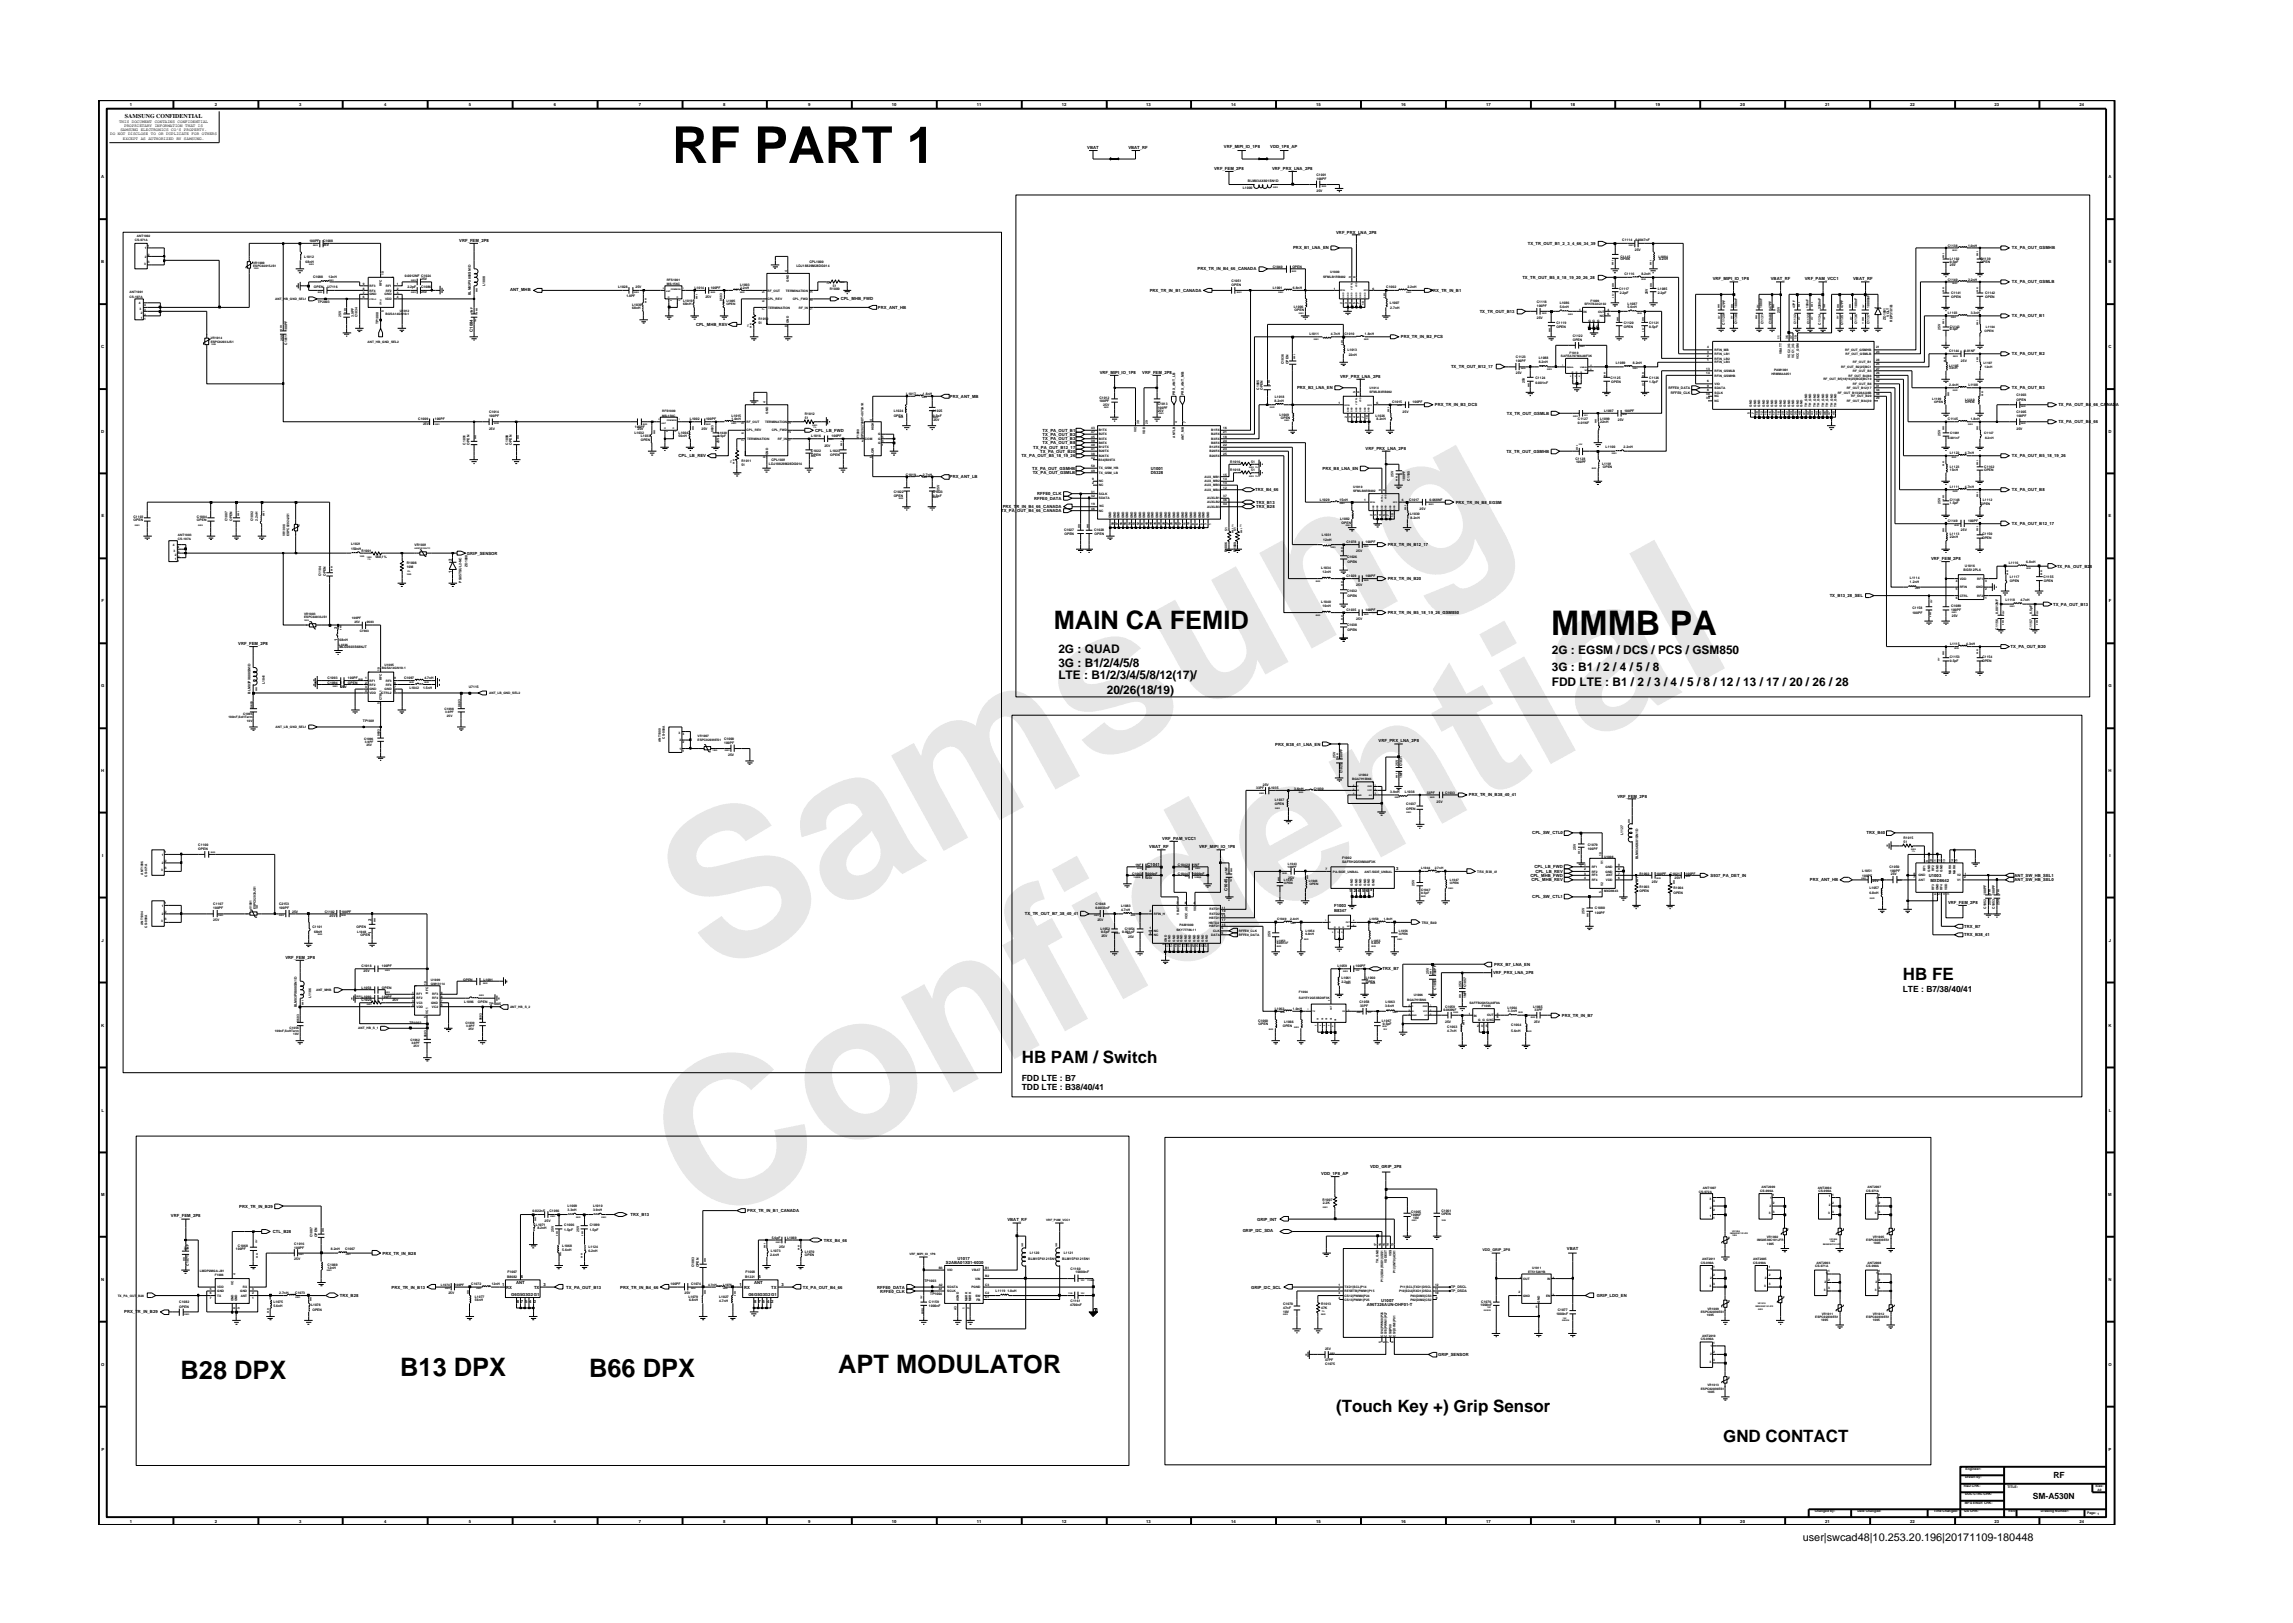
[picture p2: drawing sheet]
<svg xmlns="http://www.w3.org/2000/svg" width="297mm" height="210mm" viewBox="0 0 297 210" stroke-linecap="round" stroke-linejoin="round" font-family="sans-serif">
<defs><g id="words">
<g font-size="26.5" fill="#e6e6e6">
<text x="92.4" y="126.7" transform="rotate(-29 92.4 126.7)">Samsung</text>
<text x="91.1" y="159.4" transform="rotate(-29 91.1 159.4)">Confidential</text>
</g>
<text font-size="6.6" x="87.1" y="21.1">RF PART 1</text>
<text font-size="4.4" x="200.9" y="82.2">MMMB PA</text>
<g font-size="3.3">
<text x="136.5" y="81.5">MAIN CA FEMID</text>
<text x="23.4" y="178.6">B28 DPX</text>
<text x="51.8" y="178.3">B13 DPX</text>
<text x="76.3" y="178.3">B66 DPX</text>
<text x="108.6" y="177.8">APT MODULATOR</text>
</g>
<g font-size="2.2">
<text x="246.5" y="126.9">HB FE</text>
<text x="132.4" y="137.7">HB PAM / Switch</text>
<text x="173.1" y="182.9">(Touch Key +) Grip Sensor</text>
<text x="223.2" y="186.8">GND CONTACT</text>
</g>
<g font-size="1.5">
<text x="137.1" y="84.6">2G : QUAD</text>
<text x="137.1" y="88">LTE : B1/2/3/4/5/8/12(17)/</text>
<text x="137.1" y="86.4">3G : B1/2/4/5/8</text>
<text x="143.4" y="89.9">20/26(18/19)</text>
<text x="201" y="87">3G : B1 / 2 / 4 / 5 / 8</text>
<text x="201" y="88.8">FDD LTE : B1 / 2 / 3 / 4 / 5 / 8 / 12 / 13 / 17 / 20 / 26 / 28</text>
<text x="201" y="84.8">2G : EGSM / DCS / PCS / GSM850</text>
</g>
<text font-size="1.4" x="233.5" y="199.7">user|swcad48|10.253.20.196|20171109-180448</text>
<g font-size="1.1">
<text x="246.5" y="128.5">LTE : B7/38/40/41</text>
<text x="132.4" y="140.1">FDD LTE : B7</text>
<text x="132.4" y="141.2">TDD LTE : B38/40/41</text>
<text x="266" y="191.5">RF</text>
<text x="263.3" y="194.1">SM-A530N</text>
</g>
<text font-size=".8" x="16.2" y="15.3">SAMSUNG CONFIDENTIAL</text>
<g font-size=".5">
<text x="14.3" y="17.5">DO NOT DISCLOSE TO OR DUPLICATE FOR OTHERS</text>
<text x="15.4" y="15.9">THIS DOCUMENT CONTAINS CONFIDENTIAL</text>
<text x="15.6" y="17">SAMSUNG ELECTRONICS CO’S PROPERTY.</text>
<text x="16.1" y="16.4">PROPRIETARY INFORMATION THAT IS</text>
<text x="16.8" y="13.8">1</text>
<text x="27.8" y="13.8">2</text>
<text x="38.7" y="13.8">3</text>
<text x="49.7" y="13.8">4</text>
<text x="60.8" y="13.8">5</text>
<text x="71.8" y="13.8">6</text>
<text x="82.8" y="13.8">7</text>
<text x="93.7" y="13.8">8</text>
<text x="104.7" y="13.8">9</text>
<text x="115.5" y="13.8">10</text>
<text x="126.6" y="13.8">11</text>
<text x="137.6" y="13.8">12</text>
<text x="148.5" y="13.8">13</text>
<text x="159.5" y="13.8">14</text>
<text x="170.5" y="13.8">15</text>
<text x="181.5" y="13.8">16</text>
<text x="192.5" y="13.8">17</text>
<text x="203.4" y="13.8">18</text>
<text x="214.4" y="13.8">19</text>
<text x="225.4" y="13.8">20</text>
<text x="236.5" y="13.8">21</text>
<text x="247.5" y="13.8">22</text>
<text x="258.4" y="13.8">23</text>
<text x="269.4" y="13.8">24</text>
<text x="13.1" y="23.1">A</text>
<text x="15.9" y="18.1">EXCEPT AS AUTHORIZED BY SAMSUNG.</text>
<text x="140.8" y="19.3">VBAT</text>
<text x="146.2" y="19.3">VBAT_RF</text>
<text x="157.3" y="22">VRF_FEM_2P8</text>
<text x="158.5" y="19.1">VRF_MIPI_IO_1P8</text>
<text x="164.6" y="19.1">VDD_1P8_AP</text>
<text x="164.8" y="22">VRF_PRX_LNA_2P8</text>
<text x="273.1" y="23.1">A</text>
<text x="13.1" y="34.1">B</text>
<text x="59.5" y="31.4">VRF_FEM_2P8</text>
<text x="155.1" y="35">PRX_TR_IN_B4_66_CANADA</text>
<text x="167.5" y="32.3">PRX_B1_LNA_EN</text>
<text x="173.1" y="30.3">VRF_PRX_LNA_2P8</text>
<text x="197.9" y="31.7">TX_TR_OUT_B1_2_3_4_66_34_39</text>
<text x="260.6" y="32.3">TX_PA_OUT_GSMHB</text>
<text x="273.1" y="34.1">B</text>
<text x="66.1" y="37.7">ANT_MHB</text>
<text x="108.9" y="38.9">CPL_MHB_FWD</text>
<text x="113.7" y="40">PRX_ANT_HB</text>
<text x="148.9" y="37.8">PRX_TR_IN_B1_CANADA</text>
<text x="185.3" y="37.8">PRX_TR_IN_B1</text>
<text x="191.7" y="40.5">TX_TR_OUT_B13</text>
<text x="197.2" y="36.1">TX_TR_OUT_B5_8_18_19_20_26_28</text>
<text x="221.9" y="36.3">VRF_MIPI_IO_1P8</text>
<text x="229.4" y="36.3">VBAT_RF</text>
<text x="233.8" y="36.3">VRF_PAM_VCC1</text>
<text x="240.1" y="36.3">VBAT_RF</text>
<text x="260.6" y="36.7">TX_PA_OUT_GSMLB</text>
<text x="260.6" y="41.1">TX_PA_OUT_B1</text>
<text x="13.1" y="45.1">C</text>
<text x="61.2" y="43" transform="rotate(-90 61.2 43)">C1084</text>
<text x="90.2" y="42.2">CPL_MHB_REV</text>
<text x="181.5" y="43.8">PRX_TR_IN_B2_PCS</text>
<text x="188" y="47.7">TX_TR_OUT_B12_17</text>
<text x="260.6" y="46">TX_PA_OUT_B2</text>
<text x="273.1" y="45.1">C</text>
<text x="123" y="51.5">PRX_ANT_MB</text>
<text x="142.5" y="48.4">VRF_MIPI_IO_1P8</text>
<text x="148" y="48.4">VRF_FEM_2P8</text>
<text x="168" y="50.4">PRX_B3_LNA_EN</text>
<text x="173.6" y="48.9">VRF_PRX_LNA_2P8</text>
<text x="185.9" y="52.6">PRX_TR_IN_B3_DCS</text>
<text x="195.2" y="53.7">TX_TR_OUT_GSMLB</text>
<text x="260.6" y="50.4">TX_PA_OUT_B3</text>
<text x="266.6" y="52.6">TX_PA_OUT_B4_66_CANADA</text>
<text x="13.1" y="56.1">D</text>
<text x="87.9" y="59.2">CPL_LB_REV</text>
<text x="105.6" y="55.9">CPL_LB_FWD</text>
<text x="132.3" y="59.2">TX_PA_OUT_B5_18_19_26</text>
<text x="133.8" y="58.1">TX_PA_OUT_B12_17</text>
<text x="134.8" y="58.6">TX_PA_OUT_B20</text>
<text x="135.1" y="55.9">TX_PA_OUT_B1</text>
<text x="135.1" y="56.4">TX_PA_OUT_B2</text>
<text x="135.1" y="57">TX_PA_OUT_B3</text>
<text x="135.1" y="57.5">TX_PA_OUT_B8</text>
<text x="176.9" y="58.3">VRF_PRX_LNA_2P8</text>
<text x="195.1" y="58.6">TX_TR_OUT_GSMHB</text>
<text x="260.6" y="59.2">TX_PA_OUT_B5_18_19_26</text>
<text x="266.6" y="54.8">TX_PA_OUT_B4_66</text>
<text x="273.1" y="56.1">D</text>
<text x="123" y="62">PRX_ANT_LB</text>
<text x="129.9" y="65.8">PRX_TR_IN_B4_66_CANADA</text>
<text x="133.7" y="60.8">TX_PA_OUT_GSMHB</text>
<text x="133.8" y="61.4">TX_PA_OUT_GSMLB</text>
<text x="134" y="64.7">RFFE0_DATA</text>
<text x="134.4" y="64.2">RFFE0_CLK</text>
<text x="149.1" y="61.4">D5328</text>
<text x="149.1" y="60.8">U1001</text>
<text x="162.6" y="63.6">TRX_B4_66</text>
<text x="162.7" y="65.3">TRX_B13</text>
<text x="162.7" y="65.8">TRX_B28</text>
<text x="171.3" y="60.8">PRX_B8_LNA_EN</text>
<text x="188.6" y="65.3">PRX_TR_IN_B8_EGSM</text>
<text x="260.6" y="63.6">TX_PA_OUT_B8</text>
<text x="13.1" y="67">E</text>
<text x="60.5" y="71.9">GRIP_SENSOR</text>
<text x="129.7" y="66.4">TX_PA_OUT_B4_66_CANADA</text>
<text x="179.8" y="70.8">PRX_TR_IN_B12_17</text>
<text x="260.6" y="68">TX_PA_OUT_B12_17</text>
<text x="273.1" y="67">E</text>
<text x="58.5" y="74.3" transform="rotate(-90 58.5 74.3)">1</text>
<text x="58.5" y="72.6" transform="rotate(-90 58.5 72.6)">2</text>
<text x="179.8" y="75.2">PRX_TR_IN_B20</text>
<text x="237" y="77.4">TX_B13_28_SEL</text>
<text x="250.2" y="72.5">VRF_FEM_2P8</text>
<text x="266.5" y="73.6">TX_PA_OUT_B28</text>
<text x="13.2" y="78">F</text>
<text x="30.9" y="83.5">VRF_FEM_2P8</text>
<text x="43.7" y="83.1" transform="rotate(-90 43.7 83.1)">1</text>
<text x="43.7" y="81.4" transform="rotate(-90 43.7 81.4)">2</text>
<text x="179.8" y="79.6">PRX_TR_IN_B5_18_19_26_GSM850</text>
<text x="260.5" y="84">TX_PA_OUT_B20</text>
<text x="266" y="78.5">TX_PA_OUT_B13</text>
<text x="273.2" y="78">F</text>
<text x="13.1" y="89">G</text>
<text x="273.1" y="89">G</text>
<text x="13.1" y="100.1">H</text>
<text x="165.2" y="96.6">PRX_B38_41_LNA_EN</text>
<text x="178.6" y="96.2">VRF_PRX_LNA_2P8</text>
<text x="273.1" y="100.1">H</text>
<text x="190.3" y="103.2">PRX_TR_IN_B38_40_41</text>
<text x="209.5" y="103.4">VRF_FEM_2P8</text>
<text x="13.2" y="111">I</text>
<text x="148.6" y="112.2">C1041</text>
<text x="148.9" y="109.9">VBAT_RF</text>
<text x="150.6" y="108.8">VRF_PAM_VCC1</text>
<text x="155.3" y="109.9">VRF_MIPI_IO_1P8</text>
<text x="180.9" y="112.7">3</text>
<text x="198.3" y="113.6">CPL_MHB_FWD</text>
<text x="198.5" y="108.1">CPL_SW_CTL0</text>
<text x="198.8" y="112.5">CPL_LB_FWD</text>
<text x="198.9" y="113.1">CPL_LB_REV</text>
<text x="221.6" y="113.6">S937_PA_DET_IN</text>
<text x="241.8" y="108.1">TRX_B40</text>
<text x="249.9" y="113.7">U1003</text>
<text x="261" y="113.6">ANT_SW_HB_SEL1</text>
<text x="273.3" y="111">I</text>
<text x="48.1" y="119.3" transform="rotate(-90 48.1 119.3)">2</text>
<text x="132.8" y="118.6">TX_TR_OUT_B7_38_40_41</text>
<text x="159" y="115.4" transform="rotate(-90 159 115.4)">C1045</text>
<text x="172.8" y="117.5">F1003</text>
<text x="172.8" y="118.2">B8347</text>
<text x="174.8" y="115.5">1</text>
<text x="175.4" y="115.5">2</text>
<text x="175.9" y="115.5">4</text>
<text x="176.5" y="115.5">5</text>
<text x="177" y="115.5">6</text>
<text x="198.4" y="114.2">CPL_MHB_REV</text>
<text x="198.5" y="116.4">CPL_SW_CTL1</text>
<text x="234.5" y="114.2">PRX_ANT_HB</text>
<text x="250.1" y="114.2">MXD8642</text>
<text x="252.4" y="117.1">VRF_FEM_2P8</text>
<text x="261" y="114.2">ANT_SW_HB_SEL0</text>
<text x="13.2" y="122">J</text>
<text x="37" y="124.2">VRF_FEM_2P8</text>
<text x="48.1" y="121" transform="rotate(-90 48.1 121)">1</text>
<text x="179.1" y="125.7">TRX_B7</text>
<text x="193.6" y="125.1">PRX_B7_LNA_EN</text>
<text x="254.5" y="121.3">TRX_B38_41</text>
<text x="254.5" y="120.2">TRX_B7</text>
<text x="273.2" y="122">J</text>
<text x="193.4" y="126.2">VRF_PRX_LNA_2P8</text>
<text x="202.3" y="131.7">PRX_TR_IN_B7</text>
<text x="13.1" y="133">K</text>
<text x="273.1" y="133">K</text>
<text x="13.2" y="144">L</text>
<text x="273.2" y="144">L</text>
<text x="13.1" y="154.9">M</text>
<text x="171.2" y="152.2">VDD_1P8_AP</text>
<text x="177.5" y="151.4">VDD_GRIP_2P8</text>
<text x="273.1" y="154.9">M</text>
<text x="22.2" y="157.7">VRF_FEM_2P8</text>
<text x="31" y="156.4">PRX_TR_IN_B29</text>
<text x="35.3" y="159.7">CTL_B28</text>
<text x="81.7" y="157.5">TRX_B13</text>
<text x="96.8" y="157">PRX_TR_IN_B1_CANADA</text>
<text x="106.7" y="160.8">TRX_B4_66</text>
<text x="130.5" y="158.2">VBAT_RF</text>
<text x="161" y="159.7">GRIP_I2C_SDA</text>
<text x="162.8" y="158.1">GRIP_INT</text>
<text x="203" y="161.9">VBAT</text>
<text x="13.1" y="165.9">N</text>
<text x="49.6" y="162.5">PRX_TR_IN_B28</text>
<text x="50.7" y="166.9">PRX_TR_IN_B13</text>
<text x="65.1" y="166.6">1</text>
<text x="65.6" y="166.9">RX</text>
<text x="66.2" y="167.9">G6G5G3G2 G1</text>
<text x="66.9" y="166.3">ANT</text>
<text x="67.5" y="165.5">6</text>
<text x="69.2" y="166.9">TX</text>
<text x="70.4" y="166.6">3</text>
<text x="73.3" y="166.9">TX_PA_OUT_B13</text>
<text x="80.3" y="166.9">PRX_TR_IN_B4_66</text>
<text x="95.8" y="166.6">1</text>
<text x="96.4" y="166.9">RX</text>
<text x="96.9" y="167.9">G6G5G3G2 G1</text>
<text x="97.7" y="166.3">ANT</text>
<text x="98.3" y="165.5">6</text>
<text x="99.9" y="166.9">TX</text>
<text x="101.2" y="166.6">3</text>
<text x="104" y="166.9">TX_PA_OUT_B4_66</text>
<text x="113.6" y="166.9">RFFE0_DATA</text>
<text x="114" y="167.4">RFFE0_CLK</text>
<text x="122.5" y="163.7">S2ABA01X01-6030</text>
<text x="124" y="163.3">U1017</text>
<text x="162.1" y="166.9">GRIP_I2C_SCL</text>
<text x="192" y="162.1">VDD_GRIP_2P8</text>
<text x="273.1" y="165.9">N</text>
<text x="16.1" y="170.2">PRX_TR_IN_B29</text>
<text x="44" y="168">TRX_B28</text>
<text x="66.9" y="168.8">8</text>
<text x="67.5" y="168.8">7</text>
<text x="68" y="168.8">5</text>
<text x="68.6" y="168.8">4</text>
<text x="69.1" y="168.8">2</text>
<text x="97.7" y="168.8">8</text>
<text x="98.3" y="168.8">7</text>
<text x="98.8" y="168.8">5</text>
<text x="99.4" y="168.8">4</text>
<text x="99.9" y="168.8">2</text>
<text x="177.1" y="169.2">A96T326AUN-OHF01-T</text>
<text x="178.9" y="168.7">U1007</text>
<text x="206.9" y="168">GRIP_LDO_EN</text>
<text x="13.1" y="176.9">O</text>
<text x="186.3" y="175.7">GRIP_SENSOR</text>
<text x="273.1" y="176.9">O</text>
<text x="13.1" y="187.9">P</text>
<text x="273.1" y="187.9">P</text>
<text x="16.8" y="197.2">1</text>
<text x="27.8" y="197.2">2</text>
<text x="38.7" y="197.2">3</text>
<text x="49.7" y="197.2">4</text>
<text x="60.8" y="197.2">5</text>
<text x="71.8" y="197.2">6</text>
<text x="82.8" y="197.2">7</text>
<text x="93.7" y="197.2">8</text>
<text x="104.7" y="197.2">9</text>
<text x="115.5" y="197.2">10</text>
<text x="126.6" y="197.2">11</text>
<text x="137.6" y="197.2">12</text>
<text x="148.5" y="197.2">13</text>
<text x="159.5" y="197.2">14</text>
<text x="170.5" y="197.2">15</text>
<text x="181.5" y="197.2">16</text>
<text x="192.5" y="197.2">17</text>
<text x="203.4" y="197.2">18</text>
<text x="214.4" y="197.2">19</text>
<text x="225.4" y="197.2">20</text>
<text x="236.5" y="197.2">21</text>
<text x="247.5" y="197.2">22</text>
<text x="258.4" y="197.2">23</text>
<text x="269.4" y="197.2">24</text>
</g>
<g font-size=".4">
<text x="161.7" y="23.6">BLM03AX601SN1D</text>
<text x="170.5" y="23.3">100PF</text>
<text x="170.5" y="22.8">C1001</text>
<text x="161" y="24.5">L1000</text>
<text x="170.5" y="24.8">25V</text>
<text x="17.5" y="31.3">CS-071A</text>
<text x="17.7" y="30.7">ANT1002</text>
<text x="18.7" y="34.3">3</text>
<text x="18.8" y="32.3">1</text>
<text x="18.8" y="33.4">2</text>
<text x="19.2" y="32">1</text>
<text x="19.2" y="33.1">2</text>
<text x="19.2" y="34">3</text>
<text x="32.8" y="34.6">ESPC02015JS1</text>
<text x="32.8" y="34.1">VR1000</text>
<text x="39.4" y="33.5">L1012</text>
<text x="39.6" y="34.1">68nH</text>
<text x="40.1" y="31.3">100PF</text>
<text x="41.9" y="31.3">C1008</text>
<text x="41.9" y="31.8">25V</text>
<text x="49.7" y="35.6" transform="rotate(-90 49.7 35.6)">10</text>
<text x="52.4" y="35.8">0.0012NF C1024</text>
<text x="102" y="35.2" transform="rotate(-90 102 35.2)">4</text>
<text x="103.2" y="34.6">LDJ18829M28DG014</text>
<text x="104.9" y="34.1">CPL1000</text>
<text x="164.9" y="34.7">C1040</text>
<text x="167.4" y="34.7">OPEN</text>
<text x="171.4" y="36">SFMLB1RB002</text>
<text x="172.3" y="35.4">U1000</text>
<text x="209.9" y="33.7">OPEN</text>
<text x="209.9" y="33.4">C1115</text>
<text x="210.1" y="31.2">C1114</text>
<text x="210.4" y="35.7">C1116</text>
<text x="211.8" y="32.5">25V</text>
<text x="211.8" y="31.2">0.0047nF</text>
<text x="212.6" y="35.7">8.2nH</text>
<text x="214.8" y="33.4">L1084</text>
<text x="214.9" y="33.7">8.2nH</text>
<text x="252.3" y="31.9">C1138</text>
<text x="252.6" y="34.1">0.5pF</text>
<text x="252.6" y="33.6">L1102</text>
<text x="252.6" y="34.5">25V</text>
<text x="255" y="31.9">1.0nH</text>
<text x="256.6" y="33.6">C1139</text>
<text x="256.6" y="34.1">OPEN</text>
<text x="16.8" y="38.6">CS-107A</text>
<text x="16.8" y="38">ANT1001</text>
<text x="18" y="39.4">4</text>
<text x="18.1" y="40.2">3</text>
<text x="18.2" y="41.3">1</text>
<text x="18.2" y="40.7">2</text>
<text x="18.7" y="41.4">1</text>
<text x="18.7" y="40.9">2</text>
<text x="18.7" y="40.3">3</text>
<text x="18.7" y="39.7">4</text>
<text x="35.7" y="38.9">ANT_HB_GND_SEL1</text>
<text x="40.6" y="36">C1088</text>
<text x="40.7" y="37.3">OPEN</text>
<text x="41.2" y="39.3">TP2003</text>
<text x="42.4" y="37.3">U7116</text>
<text x="42.6" y="36">12nH</text>
<text x="44.2" y="41.1" transform="rotate(-90 44.2 41.1)">25V</text>
<text x="45.8" y="41.1" transform="rotate(-90 45.8 41.1)">3.9PF</text>
<text x="46.3" y="41.1" transform="rotate(-90 46.3 41.1)">C1034</text>
<text x="47" y="38">7</text>
<text x="47" y="37.5">8</text>
<text x="47" y="36.9">9</text>
<text x="47" y="38.6">6</text>
<text x="47.9" y="38.3">GND</text>
<text x="47.9" y="37.8">RF4</text>
<text x="47.9" y="37.2">RF3</text>
<text x="49" y="42" transform="rotate(-90 49 42)">TP1000</text>
<text x="49.5" y="37" transform="rotate(-90 49.5 37)">RFC</text>
<text x="49.7" y="40.4" transform="rotate(-90 49.7 40.4)">5</text>
<text x="49.8" y="38.3">GND</text>
<text x="49.9" y="38.9">VDD</text>
<text x="49.9" y="40.8">BGSA14GN10-1</text>
<text x="50" y="37.8">RF2</text>
<text x="50" y="37.2">RF1</text>
<text x="51.4" y="37.5">2</text>
<text x="51.4" y="38">3</text>
<text x="51.4" y="38.6">4</text>
<text x="51.4" y="36.9">1</text>
<text x="51.8" y="40.4">U1012</text>
<text x="52.8" y="37.3">2.2pF</text>
<text x="54.6" y="37.3">C1086</text>
<text x="54.6" y="37.9">25V</text>
<text x="54.6" y="36.3">25V</text>
<text x="61" y="38.2" transform="rotate(-90 61 38.2)">BLM03PX800SN1D</text>
<text x="61.2" y="40.6" transform="rotate(-90 61.2 40.6)">1NF</text>
<text x="62.8" y="37" transform="rotate(-90 62.8 37)">L1008</text>
<text x="80.1" y="37.4">L1028</text>
<text x="81.1" y="38.5">1.8PF</text>
<text x="81.9" y="39.7">L1039</text>
<text x="81.9" y="40.1">68nH</text>
<text x="82.3" y="37.4">25V</text>
<text x="86.4" y="36.9">MS-156C</text>
<text x="86.4" y="36.4">RFS1001</text>
<text x="88.5" y="39.6">68nH</text>
<text x="88.5" y="39.1">L1019</text>
<text x="90" y="37.5">L1014</text>
<text x="91.4" y="38.6">25V</text>
<text x="92.1" y="37.5">100PF</text>
<text x="93.5" y="39" transform="rotate(-90 93.5 39)">0603</text>
<text x="94.1" y="39.1">L1005</text>
<text x="94.1" y="39.6">OPEN</text>
<text x="95.9" y="37">L1003</text>
<text x="95.9" y="37.5">2.2nH</text>
<text x="98.2" y="41.4">R1010</text>
<text x="99" y="40.2" transform="rotate(-90 99 40.2)">7</text>
<text x="99" y="39.1" transform="rotate(-90 99 39.1)">6</text>
<text x="99" y="38" transform="rotate(-90 99 38)">5</text>
<text x="99.4" y="37.8">RF_OUT</text>
<text x="99.4" y="38.9">CPL_REV</text>
<text x="99.5" y="40">TERMINATION</text>
<text x="101.8" y="37.8">TERMINATION</text>
<text x="102.2" y="41.9" transform="rotate(-90 102.2 41.9)">GND</text>
<text x="102.2" y="36.5" transform="rotate(-90 102.2 36.5)">GND</text>
<text x="102.7" y="38.9">CPL_FWD</text>
<text x="103.5" y="40">RF_IN</text>
<text x="105.3" y="40.2" transform="rotate(-90 105.3 40.2)">1</text>
<text x="105.3" y="39.1" transform="rotate(-90 105.3 39.1)">2</text>
<text x="105.3" y="37.9" transform="rotate(-90 105.3 37.9)">3</text>
<text x="107.5" y="37.6">R1000</text>
<text x="107.9" y="37.2">51</text>
<text x="159.5" y="37">OPEN</text>
<text x="159.5" y="36.5">C1051</text>
<text x="164.9" y="37.5">L1001</text>
<text x="167.5" y="37.5">6.8nH</text>
<text x="167.6" y="39.9">L1006</text>
<text x="167.7" y="40.3">OPEN</text>
<text x="172.8" y="37.5">1</text>
<text x="173.9" y="39.3" transform="rotate(-90 173.9 39.3)">2</text>
<text x="174.5" y="39.3" transform="rotate(-90 174.5 39.3)">3</text>
<text x="175" y="36" transform="rotate(-90 175 36)">9</text>
<text x="175" y="39.3" transform="rotate(-90 175 39.3)">4</text>
<text x="175.6" y="36" transform="rotate(-90 175.6 36)">8</text>
<text x="175.6" y="39.3" transform="rotate(-90 175.6 39.3)">5</text>
<text x="176.1" y="39.3" transform="rotate(-90 176.1 39.3)">7</text>
<text x="176.7" y="39.5" transform="rotate(-90 176.7 39.5)">10</text>
<text x="177.8" y="37.5">6</text>
<text x="179.6" y="37.3">C1002</text>
<text x="180.1" y="39.4">L1007</text>
<text x="180.1" y="40.1">2.7nH</text>
<text x="182.3" y="37.3">2.2nH</text>
<text x="199.1" y="41.3">25V</text>
<text x="199.1" y="39.8">100PF</text>
<text x="199.1" y="39.2">C1118</text>
<text x="202" y="39.9">5.6nH</text>
<text x="202" y="39.4">L1086</text>
<text x="204.6" y="40.2">1</text>
<text x="205.1" y="40.6">IN</text>
<text x="205.3" y="39.5">SFH782AQ102</text>
<text x="205.8" y="41.7">G G G</text>
<text x="206" y="39.1">F1009</text>
<text x="207" y="40.5">OUT</text>
<text x="207.2" y="41.1">NC</text>
<text x="208.2" y="40.8">6</text>
<text x="208.2" y="40.2">4</text>
<text x="209.7" y="37.6">C1117</text>
<text x="209.8" y="38.1">2.2pF</text>
<text x="210.8" y="39.9">5.6nH</text>
<text x="210.8" y="39.6">L1087</text>
<text x="213.5" y="38.1" transform="rotate(-90 213.5 38.1)">25V</text>
<text x="214.7" y="37.6">L1085</text>
<text x="214.7" y="38.1">2.2pF</text>
<text x="223.5" y="39.9" transform="rotate(-90 223.5 39.9)">47PF</text>
<text x="225.1" y="39.9" transform="rotate(-90 225.1 39.9)">100nF</text>
<text x="228.3" y="39.9" transform="rotate(-90 228.3 39.9)">100nF</text>
<text x="229.5" y="40" transform="rotate(-90 229.5 40)">47PF</text>
<text x="230.6" y="40.6" transform="rotate(-90 230.6 40.6)">25V</text>
<text x="232.6" y="39.9" transform="rotate(-90 232.6 39.9)">47PF</text>
<text x="232.7" y="42" transform="rotate(-90 232.7 42)">C1132</text>
<text x="234.3" y="39.9" transform="rotate(-90 234.3 39.9)">100nF</text>
<text x="234.4" y="42" transform="rotate(-90 234.4 42)">C1133</text>
<text x="235.9" y="40.1" transform="rotate(-90 235.9 40.1)">2200nF</text>
<text x="238.8" y="39.9" transform="rotate(-90 238.8 39.9)">47PF</text>
<text x="240.6" y="39.9" transform="rotate(-90 240.6 39.9)">100nF</text>
<text x="242.2" y="39.9" transform="rotate(-90 242.2 39.9)">10000nF</text>
<text x="244.3" y="41.4" transform="rotate(-90 244.3 41.4)">ZD1001</text>
<text x="244.7" y="41" transform="rotate(-90 244.7 41)">VOLT</text>
<text x="245.1" y="41.7" transform="rotate(-90 245.1 41.7)">RDP3101B</text>
<text x="252.3" y="36.4">C1140</text>
<text x="252.3" y="40.6">L1103</text>
<text x="252.8" y="38.1">C1141</text>
<text x="252.8" y="38.6">OPEN</text>
<text x="255" y="36.4">2.2nH</text>
<text x="255.3" y="40.6">3.3nH</text>
<text x="257.2" y="38.6">OPEN</text>
<text x="257.2" y="38.1">C1142</text>
<text x="27.3" y="44">VR1014</text>
<text x="27.3" y="44.5">ESPC02033JS1</text>
<text x="36.7" y="44.2" transform="rotate(-90 36.7 44.2)">25V</text>
<text x="37.2" y="44.7" transform="rotate(-90 37.2 44.7)">C1011</text>
<text x="37.2" y="42.9" transform="rotate(-90 37.2 42.9)">100PF</text>
<text x="47.6" y="44.5">ANT_HB_GND_SEL2</text>
<text x="98.2" y="42">51</text>
<text x="102" y="42.4" transform="rotate(-90 102 42.4)">8</text>
<text x="166.3" y="47.2" transform="rotate(-90 166.3 47.2)">C1036</text>
<text x="166.9" y="47.2" transform="rotate(-90 166.9 47.2)">OPEN</text>
<text x="169.6" y="43.4">L1011</text>
<text x="172.4" y="43.4">4.7nH</text>
<text x="174.2" y="43.4">C1010</text>
<text x="174.6" y="45.4">L1013</text>
<text x="174.7" y="46.1">22nH</text>
<text x="176.8" y="43.4">1.8nH</text>
<text x="196.4" y="46.9">100PF</text>
<text x="196.4" y="46.4">C1123</text>
<text x="199.3" y="46.5">L1088</text>
<text x="199.3" y="47">8.2nH</text>
<text x="201.6" y="42.5">OPEN</text>
<text x="201.6" y="42">C1119</text>
<text x="202.2" y="46.2">SAFEA707MAA8F3K</text>
<text x="203.3" y="45.9">F1010</text>
<text x="203.7" y="43.6">C1122</text>
<text x="203.7" y="44.2">OPEN</text>
<text x="205.7" y="42.4">2</text>
<text x="206.3" y="42.4">3 5</text>
<text x="209.3" y="47.2">L1089</text>
<text x="210.3" y="42.5">OPEN</text>
<text x="210.3" y="42">C1120</text>
<text x="211.5" y="47.2">8.2nH</text>
<text x="213.6" y="42">C1121</text>
<text x="213.6" y="42.5">0.5pF</text>
<text x="221" y="47.9">13</text>
<text x="221.1" y="46.8">1</text>
<text x="221.1" y="45.1">4</text>
<text x="221.1" y="46.2">2</text>
<text x="221.1" y="45.7">3</text>
<text x="222.1" y="47.1">RFIN_LB3</text>
<text x="222.1" y="45.5">RFIN_MB</text>
<text x="222.1" y="46.6">RFIN_LB2</text>
<text x="222.1" y="46">RFIN_LB1</text>
<text x="223.4" y="42" transform="rotate(-90 223.4 42)">C1129</text>
<text x="225.1" y="42" transform="rotate(-90 225.1 42)">C1130</text>
<text x="228.5" y="42" transform="rotate(-90 228.5 42)">C1131</text>
<text x="229.5" y="42" transform="rotate(-90 229.5 42)">C1046</text>
<text x="230.6" y="43.9" transform="rotate(-90 230.6 43.9)">11</text>
<text x="230.8" y="45.9" transform="rotate(-90 230.8 45.9)">VBATT</text>
<text x="231.7" y="43.9" transform="rotate(-90 231.7 43.9)">36</text>
<text x="231.9" y="46.4" transform="rotate(-90 231.9 46.4)">VCC2_3G</text>
<text x="232.2" y="43.9" transform="rotate(-90 232.2 43.9)">37</text>
<text x="232.4" y="46.4" transform="rotate(-90 232.4 46.4)">VCC1_3G</text>
<text x="232.8" y="43.9" transform="rotate(-90 232.8 43.9)">19</text>
<text x="233" y="46.5" transform="rotate(-90 233 46.5)">VCC_GSM</text>
<text x="235.9" y="42" transform="rotate(-90 235.9 42)">C1134</text>
<text x="238.5" y="47.7">RF_OUT_B2|25|BC1</text>
<text x="238.8" y="42.1" transform="rotate(-90 238.8 42.1)">C1135</text>
<text x="239" y="45.5">RF_OUT_GSMHB</text>
<text x="239.1" y="46">RF_OUT_GSMLB</text>
<text x="240" y="47.1">RF_OUT_B1</text>
<text x="240.6" y="42" transform="rotate(-90 240.6 42)">C1136</text>
<text x="242.2" y="42" transform="rotate(-90 242.2 42)">C1137</text>
<text x="243" y="45.1">21</text>
<text x="243" y="47.3">25</text>
<text x="243" y="47.9">27</text>
<text x="243" y="45.7">23</text>
<text x="243" y="46.8">28</text>
<text x="251.4" y="42.8" transform="rotate(-90 251.4 42.8)">25V</text>
<text x="252.5" y="47.5">L1105</text>
<text x="252.5" y="47.9">33nH</text>
<text x="252.5" y="45.6">C1144</text>
<text x="252.6" y="42.4">C1143</text>
<text x="252.6" y="42.8">0.5pF</text>
<text x="254" y="46.8">25V</text>
<text x="254.5" y="45.6">0.01NF</text>
<text x="256.9" y="47.2">L1107</text>
<text x="257.1" y="47.6">12nH</text>
<text x="257.1" y="43">OPEN</text>
<text x="257.3" y="42.5">L1104</text>
<text x="63.4" y="53.5">C1014</text>
<text x="85.8" y="53.4">RFS1000</text>
<text x="85.8" y="54">MS-156C</text>
<text x="99.2" y="52.2" transform="rotate(-90 99.2 52.2)">4</text>
<text x="99.5" y="53.6" transform="rotate(-90 99.5 53.6)">GND</text>
<text x="104.3" y="53.8">R1012</text>
<text x="115.8" y="53.4">L1024</text>
<text x="115.8" y="54">OPEN</text>
<text x="117.4" y="51.2">L1017</text>
<text x="119.6" y="51.2">1.8nH</text>
<text x="120.8" y="54">0.5pF</text>
<text x="120.8" y="53.4">L1025</text>
<text x="142.4" y="51.7">C1012</text>
<text x="142.4" y="52.1">100PF</text>
<text x="142.9" y="52.6">25V</text>
<text x="150" y="53.4">25V</text>
<text x="150" y="52.9">100PF</text>
<text x="150" y="52.5">C1013</text>
<text x="152.2" y="51.2" transform="rotate(-90 152.2 51.2)">PRX_ANT_LB</text>
<text x="153.4" y="51.2" transform="rotate(-90 153.4 51.2)">PRX_ANT_MB</text>
<text x="163.1" y="50.5" transform="rotate(-90 163.1 50.5)">C1085</text>
<text x="163.6" y="50.5" transform="rotate(-90 163.6 50.5)">OPEN</text>
<text x="165.1" y="52">8.2nH</text>
<text x="165.1" y="51.6">L1018</text>
<text x="165.7" y="53.9">L1049</text>
<text x="173.4" y="52.3">1</text>
<text x="175.6" y="50.9" transform="rotate(-90 175.6 50.9)">9</text>
<text x="176.1" y="50.9" transform="rotate(-90 176.1 50.9)">8</text>
<text x="177.4" y="50.9">SFMLB3RB002</text>
<text x="177.4" y="50.4">U1014</text>
<text x="178.3" y="52.3">6</text>
<text x="180.3" y="52.2">C1015</text>
<text x="181.7" y="53.5">25V</text>
<text x="183" y="52.2">100PF</text>
<text x="196.4" y="48.5">25V</text>
<text x="197.5" y="49.7" transform="rotate(-90 197.5 49.7)">25V</text>
<text x="198.9" y="49.7">0.001nF</text>
<text x="198.9" y="49.1">C1124</text>
<text x="207.8" y="53.4">L1097</text>
<text x="208.6" y="49.1">C1125</text>
<text x="208.7" y="49.6">OPEN</text>
<text x="210.4" y="53.4">100PF</text>
<text x="213.6" y="49.6">1.5pF</text>
<text x="213.6" y="49.1">C1126</text>
<text x="216.1" y="50.4">RFFE0_DATA</text>
<text x="216.4" y="51">RFFE0_CLK</text>
<text x="221" y="48.4">14</text>
<text x="221" y="51.2">38</text>
<text x="221" y="51.7">39</text>
<text x="221.1" y="49.5">6</text>
<text x="221.1" y="50.6">8</text>
<text x="221.1" y="50.1">9</text>
<text x="222.1" y="48.2">RFIN_GSMLB</text>
<text x="222.1" y="48.8">RFIN_GSMHB</text>
<text x="222.1" y="49.9">VIO</text>
<text x="222.1" y="51">SCLK</text>
<text x="222.1" y="50.4">SDATA</text>
<text x="222.1" y="51.5">NC</text>
<text x="222.1" y="52.1">NC</text>
<text x="226.7" y="53.7" transform="rotate(-90 226.7 53.7)">5</text>
<text x="226.9" y="52.7" transform="rotate(-90 226.9 52.7)">GND</text>
<text x="227.3" y="53.7" transform="rotate(-90 227.3 53.7)">7</text>
<text x="227.5" y="52.7" transform="rotate(-90 227.5 52.7)">GND</text>
<text x="227.8" y="53.8" transform="rotate(-90 227.8 53.8)">10</text>
<text x="228" y="52.7" transform="rotate(-90 228 52.7)">GND</text>
<text x="228.4" y="53.8" transform="rotate(-90 228.4 53.8)">12</text>
<text x="228.6" y="52.7" transform="rotate(-90 228.6 52.7)">GND</text>
<text x="228.9" y="53.8" transform="rotate(-90 228.9 53.8)">15</text>
<text x="229.1" y="52.7" transform="rotate(-90 229.1 52.7)">GND</text>
<text x="229.5" y="53.8" transform="rotate(-90 229.5 53.8)">16</text>
<text x="229.5" y="48.6">HRMMAA051</text>
<text x="229.7" y="52.7" transform="rotate(-90 229.7 52.7)">GND</text>
<text x="229.8" y="48">PAM1001</text>
<text x="230" y="53.8" transform="rotate(-90 230 53.8)">17</text>
<text x="230.2" y="52.7" transform="rotate(-90 230.2 52.7)">GND</text>
<text x="230.6" y="53.8" transform="rotate(-90 230.6 53.8)">18</text>
<text x="230.8" y="52.7" transform="rotate(-90 230.8 52.7)">GND</text>
<text x="231.1" y="53.8" transform="rotate(-90 231.1 53.8)">20</text>
<text x="231.3" y="52.7" transform="rotate(-90 231.3 52.7)">GND</text>
<text x="231.7" y="53.8" transform="rotate(-90 231.7 53.8)">22</text>
<text x="231.9" y="52.7" transform="rotate(-90 231.9 52.7)">GND</text>
<text x="232.2" y="53.8" transform="rotate(-90 232.2 53.8)">24</text>
<text x="232.4" y="52.7" transform="rotate(-90 232.4 52.7)">GND</text>
<text x="232.8" y="53.8" transform="rotate(-90 232.8 53.8)">35</text>
<text x="233" y="52.7" transform="rotate(-90 233 52.7)">GND</text>
<text x="233.3" y="53.8" transform="rotate(-90 233.3 53.8)">40</text>
<text x="233.5" y="52.7" transform="rotate(-90 233.5 52.7)">GND</text>
<text x="233.9" y="53.8" transform="rotate(-90 233.9 53.8)">41</text>
<text x="234.1" y="52.7" transform="rotate(-90 234.1 52.7)">TH_GND</text>
<text x="234.4" y="53.8" transform="rotate(-90 234.4 53.8)">42</text>
<text x="234.6" y="52.7" transform="rotate(-90 234.6 52.7)">TH_GND</text>
<text x="234.9" y="53.8" transform="rotate(-90 234.9 53.8)">43</text>
<text x="235.2" y="52.7" transform="rotate(-90 235.2 52.7)">TH_GND</text>
<text x="235.5" y="53.8" transform="rotate(-90 235.5 53.8)">44</text>
<text x="235.7" y="52.7" transform="rotate(-90 235.7 52.7)">TH_GND</text>
<text x="236" y="53.8" transform="rotate(-90 236 53.8)">45</text>
<text x="236.2" y="49.3">RF_OUT_B5|18|19|26|BC0|BC10</text>
<text x="236.3" y="52.7" transform="rotate(-90 236.3 52.7)">TH_GND</text>
<text x="236.6" y="53.8" transform="rotate(-90 236.6 53.8)">46</text>
<text x="236.8" y="52.7" transform="rotate(-90 236.8 52.7)">TH_GND</text>
<text x="237.1" y="53.8" transform="rotate(-90 237.1 53.8)">47</text>
<text x="237.4" y="52.7" transform="rotate(-90 237.4 52.7)">TH_GND</text>
<text x="237.7" y="53.8" transform="rotate(-90 237.7 53.8)">48</text>
<text x="237.9" y="52.7" transform="rotate(-90 237.9 52.7)">TH_GND</text>
<text x="238.1" y="51">RF_OUT_B13|28A|28B</text>
<text x="239.2" y="52.1">RF_OUT_B34|39</text>
<text x="239.2" y="50.4">RF_OUT_B12|17</text>
<text x="239.5" y="48.8">RF_OUT_B4|66</text>
<text x="239.8" y="51.5">RF_OUT_B20</text>
<text x="240" y="48.2">RF_OUT_B3</text>
<text x="240" y="49.9">RF_OUT_B8</text>
<text x="243" y="48.4">26</text>
<text x="243" y="51.7">29</text>
<text x="243" y="51.2">30</text>
<text x="243" y="50.1">31</text>
<text x="243" y="49.5">32</text>
<text x="243" y="49">33</text>
<text x="243" y="50.6">34</text>
<text x="250.3" y="51.8">L1109</text>
<text x="250.6" y="52.2">OPEN</text>
<text x="252.5" y="50">2.4nH</text>
<text x="254.6" y="51.9">L1110</text>
<text x="254.6" y="52.3">OPEN</text>
<text x="255" y="50">L1108</text>
<text x="261.2" y="51.3">C1003</text>
<text x="261.2" y="51.9">OPEN</text>
<text x="261.2" y="53.5">C1005</text>
<text x="54.2" y="54.5">C1009</text>
<text x="54.8" y="55.1">25V</text>
<text x="56.3" y="54.5">100PF</text>
<text x="60.3" y="57.6" transform="rotate(-90 60.3 57.6)">C1091</text>
<text x="60.8" y="57.6" transform="rotate(-90 60.8 57.6)">OPEN</text>
<text x="63.4" y="55.7">25V</text>
<text x="63.4" y="54">100PF</text>
<text x="65.8" y="57.6" transform="rotate(-90 65.8 57.6)">C1090</text>
<text x="66.3" y="57.6" transform="rotate(-90 66.3 57.6)">OPEN</text>
<text x="82.2" y="56.2">L1032</text>
<text x="82.2" y="55.5">100PF</text>
<text x="82.6" y="55.7">25V</text>
<text x="83" y="56.7">L1033</text>
<text x="83" y="57.1">OPEN</text>
<text x="87.9" y="56.2">L1004</text>
<text x="87.9" y="56.6">56nH</text>
<text x="89.4" y="54.5">L1002</text>
<text x="90.9" y="55.7">25V</text>
<text x="91.5" y="54.5">100PF</text>
<text x="92.4" y="56" transform="rotate(-90 92.4 56)">0603</text>
<text x="93" y="56.6">0.5pF</text>
<text x="93" y="56.2">L1020</text>
<text x="93.2" y="57.5" transform="rotate(-90 93.2 57.5)">25V</text>
<text x="94.8" y="54.5">1.0nH</text>
<text x="94.8" y="54">L1015</text>
<text x="96" y="59.9">R1011</text>
<text x="96.3" y="57.2" transform="rotate(-90 96.3 57.2)">7</text>
<text x="96.3" y="56.2" transform="rotate(-90 96.3 56.2)">6</text>
<text x="96.3" y="55" transform="rotate(-90 96.3 55)">5</text>
<text x="96.7" y="54.8">RF_OUT</text>
<text x="96.7" y="55.9">CPL_REV</text>
<text x="96.8" y="57">TERMINATION</text>
<text x="99.1" y="54.8">TERMINATION</text>
<text x="99.2" y="59.4" transform="rotate(-90 99.2 59.4)">8</text>
<text x="99.5" y="59" transform="rotate(-90 99.5 59)">GND</text>
<text x="99.9" y="59.7">CPL1001</text>
<text x="100" y="55.9">CPL_FWD</text>
<text x="100.8" y="57">RF_IN</text>
<text x="102.5" y="57.2" transform="rotate(-90 102.5 57.2)">1</text>
<text x="102.5" y="56.1" transform="rotate(-90 102.5 56.1)">2</text>
<text x="102.5" y="55" transform="rotate(-90 102.5 55)">3</text>
<text x="104.3" y="54.3">51</text>
<text x="105.1" y="59">OPEN</text>
<text x="105.1" y="58.6">L1022</text>
<text x="105.1" y="56.7">L1016</text>
<text x="106.8" y="57.9">25V</text>
<text x="107.6" y="59">OPEN</text>
<text x="107.6" y="58.6">L1023</text>
<text x="107.7" y="56.7">100PF</text>
<text x="111.3" y="56.8" transform="rotate(-90 111.3 56.8)">F1000</text>
<text x="111.6" y="57.2">2</text>
<text x="111.9" y="56.8" transform="rotate(-90 111.9 56.8)">DPX202700DT-4079A1K</text>
<text x="112" y="57">COM</text>
<text x="113" y="59.4" transform="rotate(-90 113 59.4)">6</text>
<text x="113" y="54.6" transform="rotate(-90 113 54.6)">4</text>
<text x="113.2" y="59" transform="rotate(-90 113.2 59)">LOW</text>
<text x="113.2" y="55.8" transform="rotate(-90 113.2 55.8)">HIGH</text>
<text x="113.8" y="57.5">G</text>
<text x="113.8" y="57">G</text>
<text x="113.8" y="56.4">G</text>
<text x="114.2" y="56.7">5</text>
<text x="114.2" y="57.8">1</text>
<text x="114.2" y="57.2">3</text>
<text x="120.9" y="54.5">25V</text>
<text x="141.4" y="57.8">40</text>
<text x="141.4" y="58.3">41</text>
<text x="141.4" y="59.4">42</text>
<text x="141.4" y="55.6">43</text>
<text x="141.4" y="56.7">45</text>
<text x="141.4" y="56.1">47</text>
<text x="141.4" y="58.9">38</text>
<text x="141.4" y="57.2">39</text>
<text x="142.3" y="59.7">B34|B39TX</text>
<text x="142.4" y="58.1">B12TX</text>
<text x="142.4" y="58.6">B20TX</text>
<text x="142.4" y="55.9">B1TX</text>
<text x="142.4" y="57">B3TX</text>
<text x="142.4" y="56.4">B2TX</text>
<text x="142.4" y="59.2">B26TX</text>
<text x="142.4" y="57.5">B8TX</text>
<text x="147.2" y="56" transform="rotate(-90 147.2 56)">VIO</text>
<text x="147.6" y="54.9" transform="rotate(-90 147.6 54.9)">30</text>
<text x="148.3" y="56.2" transform="rotate(-90 148.3 56.2)">VDD</text>
<text x="148.7" y="54.9" transform="rotate(-90 148.7 54.9)">29</text>
<text x="152.2" y="56.7" transform="rotate(-90 152.2 56.7)">ANTLB</text>
<text x="152.5" y="54.8" transform="rotate(-90 152.5 54.8)">4</text>
<text x="153.3" y="57" transform="rotate(-90 153.3 57)">ANT_MB</text>
<text x="153.6" y="54.8" transform="rotate(-90 153.6 54.8)">7</text>
<text x="156.7" y="58.1">B12RX</text>
<text x="156.7" y="58.6">B20RX</text>
<text x="156.7" y="59.2">B26RX</text>
<text x="156.9" y="55.9">B1RX</text>
<text x="156.9" y="56.4">B2RX</text>
<text x="156.9" y="57.5">B8RX</text>
<text x="156.9" y="57">B3RX</text>
<text x="158.5" y="55.6">16</text>
<text x="158.5" y="56.1">21</text>
<text x="158.5" y="57.8">22</text>
<text x="158.5" y="58.3">23</text>
<text x="158.5" y="57.2">24</text>
<text x="158.5" y="58.9">25</text>
<text x="158.5" y="56.7">18</text>
<text x="159.4" y="60">R1016</text>
<text x="162.1" y="60">51</text>
<text x="165.9" y="54.3">OPEN</text>
<text x="174.5" y="54.2" transform="rotate(-90 174.5 54.2)">2</text>
<text x="175" y="54.2" transform="rotate(-90 175 54.2)">3</text>
<text x="175.6" y="54.2" transform="rotate(-90 175.6 54.2)">4</text>
<text x="176.1" y="54.2" transform="rotate(-90 176.1 54.2)">5</text>
<text x="176.7" y="54.2" transform="rotate(-90 176.7 54.2)">7</text>
<text x="177.2" y="54.3" transform="rotate(-90 177.2 54.3)">10</text>
<text x="178.2" y="54">L1026</text>
<text x="178.3" y="54.5">8.2nH</text>
<text x="204.1" y="59.6">C1128</text>
<text x="204.2" y="60">100PF</text>
<text x="204.4" y="54.9">0.01NF</text>
<text x="204.4" y="54.5">C1127</text>
<text x="207.3" y="54.4">L1099</text>
<text x="207.3" y="54.8">22nH</text>
<text x="208" y="58.1">L1100</text>
<text x="209.6" y="54.6">25V</text>
<text x="210.3" y="58.1">2.2nH</text>
<text x="251.4" y="56.5" transform="rotate(-90 251.4 56.5)">25V</text>
<text x="252.3" y="56.8">0.001nF</text>
<text x="252.3" y="54.4">C1145</text>
<text x="252.6" y="58.8">L1122</text>
<text x="252.6" y="56.2">C1081</text>
<text x="254.5" y="58.8">4.7nH</text>
<text x="255.3" y="54.4">1.8nH</text>
<text x="257" y="56.2">C1147</text>
<text x="257.1" y="56.8">8.2nH</text>
<text x="261.2" y="54">100PF</text>
<text x="261.2" y="55.7">25V</text>
<text x="96" y="60.4">51</text>
<text x="99.6" y="60.3">LDJ18829M28DG014</text>
<text x="115.8" y="64.4">OPEN</text>
<text x="115.8" y="63.9">C1022</text>
<text x="117.4" y="61.7">C1019</text>
<text x="119.6" y="61.7">2.7nH</text>
<text x="120.8" y="64.4">0.5pF</text>
<text x="120.8" y="63.9">C1023</text>
<text x="121.7" y="63.6" transform="rotate(-90 121.7 63.6)">25V</text>
<text x="141.4" y="61.1">49</text>
<text x="141.4" y="60.5">50</text>
<text x="141.4" y="63.8">31</text>
<text x="141.4" y="64.4">32</text>
<text x="141.4" y="65.5">19</text>
<text x="141.5" y="62.2">9</text>
<text x="141.5" y="62.7">2</text>
<text x="142.4" y="62.5">NC</text>
<text x="142.4" y="61.4">TX_GSM_LB</text>
<text x="142.4" y="60.8">TX_GSM_HB</text>
<text x="142.4" y="64.1">SCLK</text>
<text x="142.4" y="64.7">SDATA</text>
<text x="142.4" y="63">NC</text>
<text x="142.4" y="65.6">NC</text>
<text x="156" y="63.6">AUX_MB4</text>
<text x="156" y="63">AUX_MB3</text>
<text x="156" y="62.5">AUX_MB2</text>
<text x="156" y="61.9">AUX_MB1</text>
<text x="156.4" y="65.8">AUXLB3</text>
<text x="156.4" y="65.2">AUXLB2</text>
<text x="156.4" y="64.7">AUXLB1</text>
<text x="158.5" y="63.3">12</text>
<text x="158.5" y="62.7">13</text>
<text x="158.5" y="62.2">14</text>
<text x="158.5" y="61.6">15</text>
<text x="158.5" y="65.5">34</text>
<text x="158.5" y="64.9">36</text>
<text x="158.5" y="64.4">37</text>
<text x="159.4" y="61.1">R1018</text>
<text x="162.1" y="61.1">51</text>
<text x="171" y="65">L1029</text>
<text x="173.5" y="65">15nH</text>
<text x="175.3" y="63.2">U1010</text>
<text x="175.3" y="63.7">SFMLB8RB002</text>
<text x="176.7" y="64.9">1</text>
<text x="178.9" y="63.6" transform="rotate(-90 178.9 63.6)">9</text>
<text x="179.4" y="63.6" transform="rotate(-90 179.4 63.6)">8</text>
<text x="180.5" y="61.8" transform="rotate(-90 180.5 61.8)">25V</text>
<text x="181.6" y="64.9">6</text>
<text x="182" y="62.3" transform="rotate(-90 182 62.3)">100PF</text>
<text x="182.5" y="64.9">C1017</text>
<text x="182.6" y="62.3" transform="rotate(-90 182.6 62.3)">C1105</text>
<text x="185.2" y="64.9">0.068NF</text>
<text x="207.5" y="60.2">L1101</text>
<text x="207.6" y="60.6">OPEN</text>
<text x="251.4" y="65.3" transform="rotate(-90 251.4 65.3)">25V</text>
<text x="252.6" y="65.3">1.5pF</text>
<text x="252.6" y="65">C1148</text>
<text x="252.6" y="63.2">L1111</text>
<text x="252.6" y="61">15nH</text>
<text x="252.6" y="60.6">L1123</text>
<text x="254.5" y="63.2">4.7nH</text>
<text x="256.6" y="65.4">OPEN</text>
<text x="256.8" y="65">L1112</text>
<text x="257" y="61.1">OPEN</text>
<text x="257.1" y="60.6">C1162</text>
<text x="17.3" y="67.5">OPEN</text>
<text x="17.3" y="67.2">C1103</text>
<text x="22.4" y="70.8">4</text>
<text x="22.5" y="71.5">3</text>
<text x="22.6" y="72">2</text>
<text x="23" y="70.9">4</text>
<text x="23.1" y="71.7">3</text>
<text x="23.1" y="70">CS-107A</text>
<text x="23.1" y="69.5">ANT1003</text>
<text x="25.5" y="67.2">C1004</text>
<text x="25.5" y="67.5">OPEN</text>
<text x="29.5" y="67.5" transform="rotate(-90 29.5 67.5)">C1007</text>
<text x="30.1" y="67.5" transform="rotate(-90 30.1 67.5)">OPEN</text>
<text x="32.8" y="67.5" transform="rotate(-90 32.8 67.5)">C1092</text>
<text x="33.4" y="67.5" transform="rotate(-90 33.4 67.5)">2.2nH</text>
<text x="36.9" y="69.5" transform="rotate(-90 36.9 69.5)">VR1008</text>
<text x="37.5" y="69.5" transform="rotate(-90 37.5 69.5)">ESPC02024JS1</text>
<text x="45.5" y="70.6">L1021</text>
<text x="45.5" y="71.2">150nH</text>
<text x="46.8" y="71.5">R1001</text>
<text x="53.7" y="70.7">VR1001</text>
<text x="137.8" y="68.8">C1027</text>
<text x="137.9" y="69.4">OPEN</text>
<text x="141.4" y="66">46</text>
<text x="141.7" y="68.8">C1028</text>
<text x="141.8" y="69.4">OPEN</text>
<text x="142.4" y="66.3">NC</text>
<text x="143.9" y="67.2" transform="rotate(-90 143.9 67.2)">GND</text>
<text x="144.3" y="68.1" transform="rotate(-90 144.3 68.1)">58</text>
<text x="144.5" y="67.2" transform="rotate(-90 144.5 67.2)">GND</text>
<text x="144.8" y="68.1" transform="rotate(-90 144.8 68.1)">57</text>
<text x="145" y="67.2" transform="rotate(-90 145 67.2)">GND</text>
<text x="145.4" y="68.1" transform="rotate(-90 145.4 68.1)">56</text>
<text x="145.6" y="67.2" transform="rotate(-90 145.6 67.2)">GND</text>
<text x="145.9" y="68.1" transform="rotate(-90 145.9 68.1)">55</text>
<text x="146.1" y="67.2" transform="rotate(-90 146.1 67.2)">GND</text>
<text x="146.5" y="68.1" transform="rotate(-90 146.5 68.1)">54</text>
<text x="146.7" y="67.2" transform="rotate(-90 146.7 67.2)">GND</text>
<text x="147" y="68.1" transform="rotate(-90 147 68.1)">53</text>
<text x="147.2" y="67.2" transform="rotate(-90 147.2 67.2)">GND</text>
<text x="147.6" y="68.1" transform="rotate(-90 147.6 68.1)">52</text>
<text x="147.8" y="67.2" transform="rotate(-90 147.8 67.2)">GND</text>
<text x="148.1" y="68.1" transform="rotate(-90 148.1 68.1)">51</text>
<text x="148.3" y="67.2" transform="rotate(-90 148.3 67.2)">GND</text>
<text x="148.7" y="68.1" transform="rotate(-90 148.7 68.1)">48</text>
<text x="148.9" y="67.2" transform="rotate(-90 148.9 67.2)">GND</text>
<text x="149.2" y="68.1" transform="rotate(-90 149.2 68.1)">44</text>
<text x="149.4" y="67.2" transform="rotate(-90 149.4 67.2)">GND</text>
<text x="149.8" y="68.1" transform="rotate(-90 149.8 68.1)">35</text>
<text x="150" y="67.2" transform="rotate(-90 150 67.2)">GND</text>
<text x="150.3" y="68.1" transform="rotate(-90 150.3 68.1)">33</text>
<text x="150.5" y="67.2" transform="rotate(-90 150.5 67.2)">GND</text>
<text x="150.9" y="68.1" transform="rotate(-90 150.9 68.1)">28</text>
<text x="151.1" y="67.2" transform="rotate(-90 151.1 67.2)">GND</text>
<text x="151.4" y="68.1" transform="rotate(-90 151.4 68.1)">27</text>
<text x="151.6" y="67.2" transform="rotate(-90 151.6 67.2)">GND</text>
<text x="151.9" y="68.1" transform="rotate(-90 151.9 68.1)">26</text>
<text x="152.2" y="67.2" transform="rotate(-90 152.2 67.2)">GND</text>
<text x="152.5" y="68.1" transform="rotate(-90 152.5 68.1)">20</text>
<text x="152.7" y="67.2" transform="rotate(-90 152.7 67.2)">GND</text>
<text x="153" y="68.1" transform="rotate(-90 153 68.1)">17</text>
<text x="153.3" y="67.2" transform="rotate(-90 153.3 67.2)">GND</text>
<text x="153.6" y="68.1" transform="rotate(-90 153.6 68.1)">11</text>
<text x="153.8" y="67.2" transform="rotate(-90 153.8 67.2)">GND</text>
<text x="154.1" y="68.1" transform="rotate(-90 154.1 68.1)">10</text>
<text x="154.4" y="67.2" transform="rotate(-90 154.4 67.2)">GND</text>
<text x="154.7" y="68" transform="rotate(-90 154.7 68)">8</text>
<text x="154.9" y="67.2" transform="rotate(-90 154.9 67.2)">GND</text>
<text x="155.2" y="68" transform="rotate(-90 155.2 68)">6</text>
<text x="155.5" y="67.2" transform="rotate(-90 155.5 67.2)">GND</text>
<text x="155.8" y="68" transform="rotate(-90 155.8 68)">5</text>
<text x="156" y="67.2" transform="rotate(-90 156 67.2)">GND</text>
<text x="156.3" y="68" transform="rotate(-90 156.3 68)">3</text>
<text x="156.6" y="67.2" transform="rotate(-90 156.6 67.2)">GND</text>
<text x="156.9" y="68" transform="rotate(-90 156.9 68)">1</text>
<text x="158.9" y="71.6" transform="rotate(-90 158.9 71.6)">R1006</text>
<text x="159" y="68.8" transform="rotate(-90 159 68.8)">51</text>
<text x="160.1" y="71.5" transform="rotate(-90 160.1 71.5)">R1009</text>
<text x="160.1" y="68.8" transform="rotate(-90 160.1 68.8)">51</text>
<text x="171.2" y="69.5">L1031</text>
<text x="171.4" y="70">12nH</text>
<text x="173.6" y="67.4">L1082</text>
<text x="173.8" y="67.8">OPEN</text>
<text x="174.4" y="70.4">C1078</text>
<text x="175.7" y="71.6">25V</text>
<text x="176.9" y="70.4">100PF</text>
<text x="177.8" y="66.9" transform="rotate(-90 177.8 66.9)">2</text>
<text x="178.3" y="66.9" transform="rotate(-90 178.3 66.9)">3</text>
<text x="178.9" y="66.9" transform="rotate(-90 178.9 66.9)">4</text>
<text x="179.4" y="66.9" transform="rotate(-90 179.4 66.9)">5</text>
<text x="179.9" y="66.9" transform="rotate(-90 179.9 66.9)">7</text>
<text x="180.5" y="67" transform="rotate(-90 180.5 67)">10</text>
<text x="182.7" y="66.7">L1030</text>
<text x="182.7" y="67.3">8.2nH</text>
<text x="183.9" y="66.1">25V</text>
<text x="252.3" y="67.7">C1149</text>
<text x="252.6" y="69.4">L1113</text>
<text x="252.6" y="69.7">22nH</text>
<text x="254" y="68.8">25V</text>
<text x="255" y="67.7">100PF</text>
<text x="256.8" y="69.9">OPEN</text>
<text x="256.8" y="69.4">C1150</text>
<text x="22.6" y="72.5">1</text>
<text x="23.1" y="72.8">1</text>
<text x="23.1" y="72.2">2</text>
<text x="41.6" y="74.6" transform="rotate(-90 41.6 74.6)">C1104</text>
<text x="42.2" y="74.6" transform="rotate(-90 42.2 74.6)">OPEN</text>
<text x="48.6" y="72.3">560,1%</text>
<text x="52.7" y="73.1">R1008</text>
<text x="52.7" y="73.6">10M</text>
<text x="59.8" y="75.5" transform="rotate(-90 59.8 75.5)">PS05TSUL2-NC</text>
<text x="60.6" y="73.4" transform="rotate(-90 60.6 73.4)">ZD1000</text>
<text x="171.2" y="73.7">L1034</text>
<text x="171.3" y="74.3">12nH</text>
<text x="174.4" y="74.8">C1029</text>
<text x="174.5" y="76.7">C1032</text>
<text x="174.5" y="72.3">C1026</text>
<text x="174.6" y="77.3">OPEN</text>
<text x="174.6" y="72.9">OPEN</text>
<text x="175.7" y="76">25V</text>
<text x="176.9" y="74.8">100PF</text>
<text x="247.4" y="75">L1114</text>
<text x="247.4" y="75.6">1.2nH</text>
<text x="253.4" y="75.3">4</text>
<text x="253.4" y="77.5">6</text>
<text x="253.4" y="76.4">5</text>
<text x="253.9" y="77.3">CTRL</text>
<text x="253.9" y="76.2">RFIN</text>
<text x="253.9" y="75.1">VDD</text>
<text x="254.4" y="74">BGS12PL6</text>
<text x="254.5" y="73.5">U1016</text>
<text x="256" y="76.2">GND</text>
<text x="256.1" y="75.1">RF1</text>
<text x="256.1" y="77.3">RF2</text>
<text x="257.2" y="76.4">2</text>
<text x="257.2" y="75.3">3</text>
<text x="257.2" y="77.5">1</text>
<text x="259.8" y="77.9">L1118</text>
<text x="260.2" y="73">L1116</text>
<text x="260.3" y="74.9">L1117</text>
<text x="260.3" y="75.4">OPEN</text>
<text x="261.7" y="77.9">4.7nH</text>
<text x="262.5" y="72.9">6.8nH</text>
<text x="264.7" y="74.9">C1155</text>
<text x="264.8" y="75.4">OPEN</text>
<text x="39.4" y="79.6">VR1003</text>
<text x="39.4" y="80.1">ESPC02033JS1</text>
<text x="43.9" y="83.6">L1036</text>
<text x="44" y="84">MLG0603S68NJT</text>
<text x="44" y="83.1">68nH</text>
<text x="45.6" y="80.2">100PF</text>
<text x="45.9" y="80.8">25V</text>
<text x="46.6" y="81.9">C7663</text>
<text x="47.5" y="80.8">0603</text>
<text x="171.2" y="78.1">L1040</text>
<text x="171.3" y="78.7">10nH</text>
<text x="174.4" y="79.1">C1035</text>
<text x="174.5" y="81.1">C1038</text>
<text x="174.6" y="81.7">OPEN</text>
<text x="175.7" y="80.4">25V</text>
<text x="176.9" y="79.1">100PF</text>
<text x="247.7" y="79.5">100PF</text>
<text x="247.7" y="78.9">C1158</text>
<text x="252.6" y="83.6">L1115</text>
<text x="252.8" y="79.2">100PF</text>
<text x="252.8" y="78.7">C1089</text>
<text x="252.8" y="80">25V</text>
<text x="254.7" y="83.6">4.3nH</text>
<text x="258.8" y="81.6" transform="rotate(-90 258.8 81.6)">C1156</text>
<text x="258.8" y="79.5" transform="rotate(-90 258.8 79.5)">0.0012NF</text>
<text x="263.2" y="81.6" transform="rotate(-90 263.2 81.6)">C1157</text>
<text x="263.2" y="79.5" transform="rotate(-90 263.2 79.5)">0.5pF</text>
<text x="32.4" y="89.9" transform="rotate(-90 32.4 89.9)">BLM03PX800SN1D</text>
<text x="34.3" y="88.7" transform="rotate(-90 34.3 88.7)">L1041</text>
<text x="42.4" y="88">C1093</text>
<text x="42.4" y="88.6">C1094</text>
<text x="44.1" y="89.1">25V</text>
<text x="45.1" y="88">100PF</text>
<text x="45.1" y="88.6">OPEN</text>
<text x="47.3" y="88">1</text>
<text x="47.3" y="89.7">4</text>
<text x="47.3" y="88.6">2</text>
<text x="47.3" y="89.1">3</text>
<text x="47.9" y="88.3">RF1</text>
<text x="47.9" y="89.9">VDD</text>
<text x="47.9" y="88.8">RF2</text>
<text x="47.9" y="89.4">GND</text>
<text x="49.2" y="86.9" transform="rotate(-90 49.2 86.9)">10</text>
<text x="49.4" y="89.9">CTRL2</text>
<text x="49.5" y="88.1" transform="rotate(-90 49.5 88.1)">RFC</text>
<text x="49.5" y="86.6">BGSA14GN10-1</text>
<text x="49.8" y="86.2">U1005</text>
<text x="49.8" y="89.4">GND</text>
<text x="50" y="88.8">RF4</text>
<text x="50" y="88.3">RF3</text>
<text x="51.1" y="89.7">6</text>
<text x="51.1" y="89.1">7</text>
<text x="51.1" y="88.6">8</text>
<text x="51.1" y="88">9</text>
<text x="52.4" y="88">C1097</text>
<text x="53" y="89.3">L1042</text>
<text x="54.8" y="89.3">1.5nH</text>
<text x="55" y="88">4.7nH</text>
<text x="60.7" y="89.2">U7115</text>
<text x="63.4" y="89.9">ANT_LB_GND_SEL2</text>
<text x="252.6" y="85.3">C1153</text>
<text x="252.6" y="85.7">0.5pF</text>
<text x="256.8" y="85.8">OPEN</text>
<text x="256.8" y="85.3">C1154</text>
<text x="29.6" y="93.1">100nF,SoftTerm</text>
<text x="31.5" y="92.7">C1095</text>
<text x="32" y="93.5">10V</text>
<text x="32.8" y="91.7" transform="rotate(-90 32.8 91.7)">0603</text>
<text x="35.7" y="94.3">ANT_LB_GND_SEL1</text>
<text x="47" y="93.6">TP1001</text>
<text x="47.2" y="95.9">C1096</text>
<text x="49.2" y="95.4" transform="rotate(-90 49.2 95.4)">0603</text>
<text x="49.2" y="91.2" transform="rotate(-90 49.2 91.2)">5</text>
<text x="49.5" y="90.7" transform="rotate(-90 49.5 90.7)">CTRL1</text>
<text x="57.6" y="92">C1098</text>
<text x="57.7" y="92.4">3.9PF</text>
<text x="57.9" y="92.8">25V</text>
<text x="59.6" y="91.6" transform="rotate(-90 59.6 91.6)">0603</text>
<text x="86.1" y="95.7" transform="rotate(-90 86.1 95.7)">CS-090A</text>
<text x="87.9" y="95">3</text>
<text x="88.4" y="95.3">3</text>
<text x="90.4" y="95.5">VR1007</text>
<text x="93.8" y="95.9">C1000</text>
<text x="47.3" y="96.2">3.9PF</text>
<text x="47.5" y="96.6">25V</text>
<text x="85.6" y="96.1" transform="rotate(-90 85.6 96.1)">ANT1000</text>
<text x="88" y="97.1">1</text>
<text x="88" y="96">2</text>
<text x="88.4" y="97.4">1</text>
<text x="88.4" y="96.3">2</text>
<text x="90.4" y="96">ESPC02039ES1</text>
<text x="93.8" y="96.4">100PF</text>
<text x="94.3" y="97.9">25V</text>
<text x="163.6" y="101.8">25V</text>
<text x="173" y="98.2" transform="rotate(-90 173 98.2)">25V</text>
<text x="173.9" y="100.2" transform="rotate(-90 173.9 100.2)">C1025</text>
<text x="173.9" y="98.3" transform="rotate(-90 173.9 98.3)">100PF</text>
<text x="175.2" y="101">BGA7H1BN6</text>
<text x="176" y="100.5">U1002</text>
<text x="181.1" y="99.3" transform="rotate(-90 181.1 99.3)">25V</text>
<text x="181.6" y="100.8" transform="rotate(-90 181.6 100.8)">1NF</text>
<text x="181.6" y="99.3" transform="rotate(-90 181.6 99.3)">C1031</text>
<text x="162.7" y="102.2">33PF</text>
<text x="164.4" y="102.2">L1035</text>
<text x="165.1" y="104.3">OPEN</text>
<text x="165.1" y="103.8">L1037</text>
<text x="167.7" y="102.3">3.6nH</text>
<text x="170.2" y="102.3">C1030</text>
<text x="180.1" y="102.7">3.9nH</text>
<text x="182" y="102.7">L1038</text>
<text x="182.1" y="104.3">C1037</text>
<text x="182.1" y="104.9">OPEN</text>
<text x="184.8" y="102.8">33PF</text>
<text x="186.1" y="104">25V</text>
<text x="187.2" y="102.8">C1033</text>
<text x="18.5" y="113.3" transform="rotate(-90 18.5 113.3)">ANT1006</text>
<text x="19.1" y="113.6" transform="rotate(-90 19.1 113.6)">CS-071A</text>
<text x="20.9" y="112.9">3</text>
<text x="21" y="110.8">1</text>
<text x="21" y="111.9">2</text>
<text x="21.4" y="110.5">1</text>
<text x="21.4" y="111.6">2</text>
<text x="21.4" y="112.6">3</text>
<text x="25.7" y="110.1">OPEN</text>
<text x="25.7" y="109.6">C1100</text>
<text x="146.6" y="113.3">C1043</text>
<text x="147.1" y="112.2">1NF</text>
<text x="148.5" y="113.3">1000nF</text>
<text x="148.5" y="113.8">25V</text>
<text x="152.6" y="113.3">C1044</text>
<text x="152.6" y="112.2">C1042</text>
<text x="154.5" y="113.3">1000nF</text>
<text x="154.5" y="112.2">1NF</text>
<text x="159" y="113.1" transform="rotate(-90 159 113.1)">1NF</text>
<text x="166.8" y="112.5">100PF</text>
<text x="166.8" y="112">L1043</text>
<text x="166.9" y="113.8">25V</text>
<text x="171.7" y="112.7">7</text>
<text x="172.7" y="113">PA-SIDE_UNBAL</text>
<text x="173.8" y="111.3">F1002</text>
<text x="173.8" y="111.8">SAFRH2G59MA0F3K</text>
<text x="176.8" y="113">ANT-SIDE_UNBAL</text>
<text x="184.1" y="112.6">L1044</text>
<text x="185.9" y="112.6">2.7nH</text>
<text x="191.4" y="113">TRX_B38_41</text>
<text x="204.1" y="110.1" transform="rotate(-90 204.1 110.1)">25V</text>
<text x="205.2" y="112.2">1</text>
<text x="205.2" y="113.8">4</text>
<text x="205.2" y="112.7">2</text>
<text x="205.2" y="113.3">3</text>
<text x="205.7" y="109.6">C1079</text>
<text x="205.7" y="110.1">100PF</text>
<text x="206.2" y="112.4">RF1</text>
<text x="206.2" y="113">RF2</text>
<text x="206.2" y="113.5">RF3</text>
<text x="207.5" y="110.9" transform="rotate(-90 207.5 110.9)">10</text>
<text x="207.7" y="112" transform="rotate(-90 207.7 112)">V1</text>
<text x="207.8" y="111.1">U1008</text>
<text x="208" y="113">GND</text>
<text x="208" y="112.4">GND</text>
<text x="208.1" y="113.5">ANT</text>
<text x="209.6" y="113.8">6</text>
<text x="209.6" y="113.3">7</text>
<text x="209.6" y="112.7">8</text>
<text x="209.6" y="112.2">9</text>
<text x="210.2" y="108.1" transform="rotate(-90 210.2 108.1)">L1127</text>
<text x="212.2" y="111.3" transform="rotate(-90 212.2 111.3)">BLM03AX601SN1D</text>
<text x="212.4" y="113.3">R1002</text>
<text x="214.6" y="113.3">100PF</text>
<text x="216.3" y="113.3">C1021</text>
<text x="216.9" y="113.8">25V</text>
<text x="218.4" y="113.3">100PF</text>
<text x="241.2" y="113">L1051</text>
<text x="241.2" y="113.6">100PF</text>
<text x="244.8" y="112.5">C1050</text>
<text x="244.9" y="113">100PF</text>
<text x="244.9" y="113.3">25V</text>
<text x="246.6" y="109.2">51</text>
<text x="246.6" y="108.7">R1015</text>
<text x="247.9" y="113.8">7</text>
<text x="247.9" y="113.3">8</text>
<text x="248.5" y="113.5">GND</text>
<text x="249.4" y="112.8" transform="rotate(-90 249.4 112.8)">RF1</text>
<text x="249.8" y="111.6" transform="rotate(-90 249.8 111.6)">9</text>
<text x="250" y="113" transform="rotate(-90 250 113)">GND</text>
<text x="250.3" y="111.8" transform="rotate(-90 250.3 111.8)">10</text>
<text x="250.5" y="112.8" transform="rotate(-90 250.5 112.8)">RF2</text>
<text x="250.9" y="111.8" transform="rotate(-90 250.9 111.8)">11</text>
<text x="251.1" y="113" transform="rotate(-90 251.1 113)">GND</text>
<text x="251.4" y="111.8" transform="rotate(-90 251.4 111.8)">12</text>
<text x="251.6" y="113" transform="rotate(-90 251.6 113)">GND</text>
<text x="252" y="111.8" transform="rotate(-90 252 111.8)">13</text>
<text x="252.7" y="113.3" transform="rotate(-90 252.7 113.3)">MARK</text>
<text x="253.1" y="111.8" transform="rotate(-90 253.1 111.8)">14</text>
<text x="253.3" y="113.3" transform="rotate(-90 253.3 113.3)">MARK</text>
<text x="253.5" y="113.5">V2</text>
<text x="253.6" y="111.8" transform="rotate(-90 253.6 111.8)">15</text>
<text x="254.5" y="113.8">2</text>
<text x="254.5" y="113.3">1</text>
<text x="18.5" y="119.8" transform="rotate(-90 18.5 119.8)">ANT1004</text>
<text x="20.9" y="119.5">3</text>
<text x="21" y="117.4">1</text>
<text x="21" y="118.5">2</text>
<text x="21.4" y="117.1">1</text>
<text x="21.4" y="118.2">2</text>
<text x="21.4" y="119.2">3</text>
<text x="27.6" y="119.3">25V</text>
<text x="27.6" y="117.8">100PF</text>
<text x="27.6" y="117.3">C1107</text>
<text x="32.6" y="117.8" transform="rotate(-90 32.6 117.8)">V1001</text>
<text x="33.1" y="117.8" transform="rotate(-90 33.1 117.8)">ESPC02039JS1</text>
<text x="36.2" y="117.8">100PF</text>
<text x="36.2" y="117.3">C2153</text>
<text x="37.9" y="118.2">25V</text>
<text x="42.1" y="118.2">C1102</text>
<text x="42.7" y="118.7">25V</text>
<text x="44.2" y="118.2">100PF</text>
<text x="141.9" y="117.7">0.0033nF</text>
<text x="141.9" y="117.3">C1048</text>
<text x="142.2" y="119.3">25V</text>
<text x="145.2" y="118">4.7nH</text>
<text x="145.2" y="117.5">L1083</text>
<text x="148.9" y="118.2">2</text>
<text x="149.5" y="118.5">RFIN_H</text>
<text x="152.4" y="117.1">7</text>
<text x="152.7" y="118.5" transform="rotate(-90 152.7 118.5)">VBAT</text>
<text x="152.8" y="120">PAM1000</text>
<text x="153.5" y="117.1">8</text>
<text x="153.8" y="119.1" transform="rotate(-90 153.8 119.1)">VCC_4G</text>
<text x="154.6" y="117.1">4</text>
<text x="154.9" y="118.1" transform="rotate(-90 154.9 118.1)">VIO</text>
<text x="156.6" y="119.6">HBTD2</text>
<text x="156.6" y="119.1">HBTD1</text>
<text x="156.7" y="118.5">RXTD2</text>
<text x="156.7" y="117.9">RXTD1</text>
<text x="158.3" y="118.2">10</text>
<text x="158.3" y="117.7">11</text>
<text x="158.3" y="118.8">13</text>
<text x="158.3" y="119.3">17</text>
<text x="158.3" y="119.9">15</text>
<text x="165.4" y="119.2">C1049</text>
<text x="166.3" y="114.1">L1045</text>
<text x="166.3" y="114.5">OPEN</text>
<text x="167.1" y="119.2">2.4nH</text>
<text x="169.5" y="114.3">L1046</text>
<text x="169.6" y="114.7">OPEN</text>
<text x="175.3" y="114.8" transform="rotate(-90 175.3 114.8)">GND</text>
<text x="175.9" y="114.8" transform="rotate(-90 175.9 114.8)">GND</text>
<text x="176.4" y="114.8" transform="rotate(-90 176.4 114.8)">GND</text>
<text x="177" y="114.8" transform="rotate(-90 177 114.8)">GND</text>
<text x="177.4" y="119.2">L1050</text>
<text x="177.5" y="114.8" transform="rotate(-90 177.5 114.8)">GND</text>
<text x="177.5" y="115.4">8</text>
<text x="178.1" y="114.8" transform="rotate(-90 178.1 114.8)">GND</text>
<text x="179.2" y="119.2">1.8nH</text>
<text x="183.2" y="114.8" transform="rotate(-90 183.2 114.8)">25V</text>
<text x="184.1" y="115.8">0.5pF</text>
<text x="184.1" y="115.4">C1047</text>
<text x="184.2" y="119.7">TRX_B40</text>
<text x="187.8" y="114.5">OPEN</text>
<text x="187.8" y="114.1">L1047</text>
<text x="205.2" y="118.4" transform="rotate(-90 205.2 118.4)">25V</text>
<text x="206.2" y="114.1">RF4</text>
<text x="206.6" y="118.4">100PF</text>
<text x="206.6" y="117.8">C1080</text>
<text x="207.5" y="115.7" transform="rotate(-90 207.5 115.7)">5</text>
<text x="207.7" y="114.8" transform="rotate(-90 207.7 114.8)">V2</text>
<text x="207.8" y="115.5">MXD8643</text>
<text x="208" y="114.1">VDD</text>
<text x="212.4" y="115.6">OPEN</text>
<text x="212.4" y="115.1">R1003</text>
<text x="214" y="114.4">25V</text>
<text x="216.8" y="115.2">R1004</text>
<text x="216.8" y="115.8">OPEN</text>
<text x="242.2" y="115.8">6.8nH</text>
<text x="242.2" y="115.2">L1057</text>
<text x="242.6" y="114.3">25V</text>
<text x="248.5" y="114.1">ANT</text>
<text x="250.5" y="115.3" transform="rotate(-90 250.5 115.3)">RF3</text>
<text x="250.9" y="116" transform="rotate(-90 250.9 116)">6</text>
<text x="251.1" y="115.3" transform="rotate(-90 251.1 115.3)">GND</text>
<text x="251.4" y="116" transform="rotate(-90 251.4 116)">5</text>
<text x="251.6" y="115.3" transform="rotate(-90 251.6 115.3)">RF4</text>
<text x="252" y="116" transform="rotate(-90 252 116)">4</text>
<text x="252.2" y="115.3" transform="rotate(-90 252.2 115.3)">VDD</text>
<text x="252.5" y="116" transform="rotate(-90 252.5 116)">3</text>
<text x="253.5" y="114.1">V1</text>
<text x="257.3" y="117.7" transform="rotate(-90 257.3 117.7)">C1052</text>
<text x="257.3" y="116" transform="rotate(-90 257.3 116)">100PF</text>
<text x="257.9" y="117.2" transform="rotate(-90 257.9 117.2)">25V</text>
<text x="258.4" y="117.7" transform="rotate(-90 258.4 117.7)">C1053</text>
<text x="258.4" y="116" transform="rotate(-90 258.4 116)">100PF</text>
<text x="259" y="117.2" transform="rotate(-90 259 117.2)">25V</text>
<text x="19.1" y="120.2" transform="rotate(-90 19.1 120.2)">CS-090A</text>
<text x="40.5" y="120.3">C1101</text>
<text x="40.7" y="120.8">68nH</text>
<text x="46.2" y="120.2">OPEN</text>
<text x="46.3" y="120.8">L1048</text>
<text x="46.7" y="121.3">OPEN</text>
<text x="46.8" y="125.3">C1018</text>
<text x="47.1" y="125.9">25V</text>
<text x="49.5" y="125.3">100PF</text>
<text x="142.5" y="120.4">L1052</text>
<text x="142.6" y="120.8">0.5pF</text>
<text x="142.7" y="121.4">25V</text>
<text x="145.4" y="120.8">0.001nF</text>
<text x="145.7" y="120.4">C1054</text>
<text x="146.1" y="121.5">25V</text>
<text x="148.9" y="120.4">1</text>
<text x="148.9" y="121">3</text>
<text x="149.5" y="120.7">NC</text>
<text x="149.5" y="121.3">NC</text>
<text x="150.9" y="122.5" transform="rotate(-90 150.9 122.5)">9</text>
<text x="151.1" y="122" transform="rotate(-90 151.1 122)">GND</text>
<text x="151.4" y="122.7" transform="rotate(-90 151.4 122.7)">12</text>
<text x="151.6" y="122" transform="rotate(-90 151.6 122)">GND</text>
<text x="151.9" y="122.7" transform="rotate(-90 151.9 122.7)">14</text>
<text x="152.2" y="122" transform="rotate(-90 152.2 122)">GND</text>
<text x="152.4" y="120.6">SKY77786-11</text>
<text x="152.5" y="122.7" transform="rotate(-90 152.5 122.7)">16</text>
<text x="152.7" y="122" transform="rotate(-90 152.7 122)">GND</text>
<text x="153" y="122.7" transform="rotate(-90 153 122.7)">18</text>
<text x="153.2" y="122" transform="rotate(-90 153.2 122)">GND</text>
<text x="153.6" y="122.7" transform="rotate(-90 153.6 122.7)">19</text>
<text x="153.8" y="122" transform="rotate(-90 153.8 122)">GND</text>
<text x="154.1" y="122.7" transform="rotate(-90 154.1 122.7)">20</text>
<text x="154.3" y="122" transform="rotate(-90 154.3 122)">GND</text>
<text x="154.7" y="122.7" transform="rotate(-90 154.7 122.7)">21</text>
<text x="154.9" y="122" transform="rotate(-90 154.9 122)">GND</text>
<text x="155.2" y="122.7" transform="rotate(-90 155.2 122.7)">22</text>
<text x="155.4" y="122" transform="rotate(-90 155.4 122)">GND</text>
<text x="155.8" y="122.7" transform="rotate(-90 155.8 122.7)">23</text>
<text x="156" y="122" transform="rotate(-90 156 122)">GND</text>
<text x="156.3" y="122.7" transform="rotate(-90 156.3 122.7)">24</text>
<text x="156.5" y="122" transform="rotate(-90 156.5 122)">GND</text>
<text x="156.6" y="120.2">HBFD1</text>
<text x="156.9" y="121.3">DATA</text>
<text x="157.2" y="120.7">CLK</text>
<text x="158.2" y="121">6</text>
<text x="158.2" y="120.4">5</text>
<text x="160.5" y="120.7">RFFE0_CLK</text>
<text x="160.5" y="121.3">RFFE0_DATA</text>
<text x="164.6" y="121.4" transform="rotate(-90 164.6 121.4)">25V</text>
<text x="165.4" y="122.3">0.001nF</text>
<text x="165.4" y="122">L1053</text>
<text x="169.1" y="120.7">L1054</text>
<text x="169.1" y="121.1">6.8nH</text>
<text x="173.3" y="125.3">L1059</text>
<text x="175.6" y="125.3">100PF</text>
<text x="177.7" y="122">L1055</text>
<text x="177.7" y="122.3">6.8nH</text>
<text x="181.2" y="121.1">OPEN</text>
<text x="181.2" y="120.7">L1056</text>
<text x="38.5" y="130.5" transform="rotate(-90 38.5 130.5)">BLM03PX800SN1D</text>
<text x="40.3" y="129.3" transform="rotate(-90 40.3 129.3)">L1106</text>
<text x="40.9" y="128.4">ANT_MHB</text>
<text x="46.8" y="129.2">L1090</text>
<text x="46.8" y="128.1">L1058</text>
<text x="46.8" y="129.7">C1020</text>
<text x="49.5" y="128.1">OPEN</text>
<text x="49.5" y="129.2">100PF</text>
<text x="49.5" y="129.7">1</text>
<text x="50.8" y="129.7">25V</text>
<text x="53.4" y="129.2">2</text>
<text x="53.4" y="129.8">3</text>
<text x="53.4" y="130.3">4</text>
<text x="53.4" y="128.7">1</text>
<text x="54" y="129.5">RF2</text>
<text x="54" y="130.1">VC3</text>
<text x="54" y="130.6">VDD</text>
<text x="54" y="129">RF1</text>
<text x="55.2" y="131.9" transform="rotate(-90 55.2 131.9)">5</text>
<text x="55.2" y="127.6" transform="rotate(-90 55.2 127.6)">10</text>
<text x="55.5" y="131.3" transform="rotate(-90 55.5 131.3)">VC1</text>
<text x="55.5" y="128.7" transform="rotate(-90 55.5 128.7)">RFC</text>
<text x="55.8" y="127">U1009</text>
<text x="55.8" y="127.6">QM13114</text>
<text x="55.8" y="130.1">GND</text>
<text x="56" y="130.6">VC2</text>
<text x="56" y="129.5">RF4</text>
<text x="56" y="129">RF3</text>
<text x="57.1" y="130.3">6</text>
<text x="57.1" y="129.8">7</text>
<text x="57.1" y="129.2">8</text>
<text x="57.1" y="128.7">9</text>
<text x="60" y="127">OPEN</text>
<text x="60.1" y="129.9">L1096</text>
<text x="61.9" y="129.9">OPEN</text>
<text x="62.6" y="127">L1091</text>
<text x="63.4" y="130.2">TP1005</text>
<text x="66.1" y="130.6">ANT_HB_S_2</text>
<text x="165.1" y="130.8">L1062</text>
<text x="167.5" y="130.8">1.0nH</text>
<text x="168.3" y="129.4">SAYEY2G53BD0F3K</text>
<text x="168.3" y="128.7">F1004</text>
<text x="173.8" y="127.3">2.2nH</text>
<text x="173.8" y="126.9">L1061</text>
<text x="176.1" y="130">C1058</text>
<text x="176.2" y="130.4">33PF</text>
<text x="176.9" y="126.9">L1060</text>
<text x="176.9" y="127.3">OPEN</text>
<text x="179.4" y="130.4">3.6nH</text>
<text x="179.5" y="129.9">L1063</text>
<text x="182.3" y="129.7">BGA7H1BN6</text>
<text x="183.1" y="129.1">U1006</text>
<text x="185.1" y="126.2" transform="rotate(-90 185.1 126.2)">25V</text>
<text x="186" y="128.2" transform="rotate(-90 186 128.2)">C1055</text>
<text x="186" y="126.4" transform="rotate(-90 186 126.4)">100PF</text>
<text x="187" y="131">0.068NF</text>
<text x="187.2" y="130.6">C1059</text>
<text x="189.3" y="127.9" transform="rotate(-90 189.3 127.9)">25V</text>
<text x="189.9" y="129.3" transform="rotate(-90 189.9 129.3)">1NF</text>
<text x="189.9" y="127.9" transform="rotate(-90 189.9 127.9)">C1057</text>
<text x="190.3" y="131.4">1</text>
<text x="190.4" y="130.1">SAFFB2G65AA0F0A</text>
<text x="190.9" y="131.8">IN</text>
<text x="192" y="130.5">F1005</text>
<text x="192.6" y="131.7">OUT</text>
<text x="193.9" y="131.9">6</text>
<text x="193.9" y="131.4">4</text>
<text x="195.3" y="130.8">L1064</text>
<text x="195.3" y="131.1">3.3nH</text>
<text x="198.6" y="130.6">L1065</text>
<text x="198.8" y="131">33PF</text>
<text x="35.6" y="133.7">100nF,SoftTerm</text>
<text x="37.5" y="133.3">C1056</text>
<text x="38" y="134.1">10V</text>
<text x="38.8" y="132.3" transform="rotate(-90 38.8 132.3)">0603</text>
<text x="46.4" y="133.4">ANT_HB_S_1</text>
<text x="53" y="132.6">TP1002</text>
<text x="53.2" y="134.8">C1062</text>
<text x="53.3" y="135.2">3.9PF</text>
<text x="53.6" y="135.7">25V</text>
<text x="55.2" y="134.4" transform="rotate(-90 55.2 134.4)">0603</text>
<text x="60.3" y="132.6">C1039</text>
<text x="60.4" y="133">3.9PF</text>
<text x="60.7" y="133.5">25V</text>
<text x="62.4" y="132.2" transform="rotate(-90 62.4 132.2)">0603</text>
<text x="163" y="132.4">C1060</text>
<text x="163" y="132.8">OPEN</text>
<text x="166.2" y="133">OPEN</text>
<text x="166.3" y="132.5">L1066</text>
<text x="179" y="132.3">L1067</text>
<text x="179.1" y="132.8">0.5pF</text>
<text x="187.2" y="132.5">25V</text>
<text x="187.5" y="133.2">C1063</text>
<text x="187.5" y="133.7">4.7nH</text>
<text x="191.4" y="133">2</text>
<text x="191.5" y="132.3">G G GNC</text>
<text x="191.9" y="133">3</text>
<text x="192.5" y="133">5</text>
<text x="195.8" y="133.6">5.6nH</text>
<text x="195.8" y="132.9">C1064</text>
<text x="198.7" y="132.5">25V</text>
<text x="171.3" y="155.6">R1007</text>
<text x="171.4" y="156">2.2K</text>
<text x="220.1" y="154.5">CS-072A</text>
<text x="220.6" y="154.1">ANT1007</text>
<text x="221.4" y="155.5">3</text>
<text x="221.9" y="155.7">3</text>
<text x="228" y="154.4">CS-090A</text>
<text x="228.2" y="154">ANT2009</text>
<text x="229.3" y="155.3">1</text>
<text x="229.6" y="154.9">1</text>
<text x="235.5" y="154">ANT2004</text>
<text x="235.6" y="154.5">CS-090A</text>
<text x="236.9" y="155.1">1</text>
<text x="237.3" y="154.9">1</text>
<text x="241.8" y="154.4">CS-071A</text>
<text x="241.9" y="154">ANT2007</text>
<text x="243" y="155.3">1</text>
<text x="243.4" y="154.9">1</text>
<text x="24.5" y="162" transform="rotate(-90 24.5 162)">1NF</text>
<text x="30.6" y="162">100PF</text>
<text x="30.8" y="161.6">C1068</text>
<text x="38.1" y="161.7">100PF</text>
<text x="38.1" y="161.2">C1016</text>
<text x="40.5" y="160.3" transform="rotate(-90 40.5 160.3)">C1087</text>
<text x="41.1" y="160.3" transform="rotate(-90 41.1 160.3)">OPEN</text>
<text x="42.9" y="162">8.2nH</text>
<text x="44.7" y="162">C1067</text>
<text x="69" y="157.1">0.022nF</text>
<text x="69.4" y="158.8">L1071</text>
<text x="69.6" y="159.3">8.2nH</text>
<text x="70.6" y="158.4">25V</text>
<text x="71.2" y="157.1">C1066</text>
<text x="71.7" y="159.6" transform="rotate(-90 71.7 159.6)">25V</text>
<text x="72.8" y="161.6">L1068</text>
<text x="73.1" y="159.5">1.5pF</text>
<text x="73.1" y="158.9">C1006</text>
<text x="73.5" y="156.9">3.3nH</text>
<text x="73.5" y="156.4">L1009</text>
<text x="75" y="159.6" transform="rotate(-90 75 159.6)">25V</text>
<text x="76.2" y="161.7">L1124</text>
<text x="76.4" y="159.5">1.5pF</text>
<text x="76.4" y="158.9">C1099</text>
<text x="76.8" y="156.9">3.9nH</text>
<text x="76.8" y="156.4">L1010</text>
<text x="100" y="160.6">5.6pF</text>
<text x="100.9" y="161.7">25V</text>
<text x="102" y="160.6">L1069</text>
<text x="135.5" y="158.2">VRF_PAM_VCC1</text>
<text x="178.3" y="161.5" transform="rotate(-90 178.3 161.5)">17</text>
<text x="178.9" y="161.5" transform="rotate(-90 178.9 161.5)">16</text>
<text x="179.4" y="161.5" transform="rotate(-90 179.4 161.5)">15</text>
<text x="179.9" y="161.5" transform="rotate(-90 179.9 161.5)">14</text>
<text x="180.5" y="161.5" transform="rotate(-90 180.5 161.5)">13</text>
<text x="182.8" y="157.5">100NF</text>
<text x="182.8" y="157.1">C1065</text>
<text x="183.1" y="157.9">10V</text>
<text x="186.7" y="157">C1061</text>
<text x="186.7" y="157.4">OPEN</text>
<text x="221.5" y="157.7">1</text>
<text x="221.5" y="156.6">2</text>
<text x="221.9" y="157.9">1</text>
<text x="221.9" y="156.8">2</text>
<text x="227.6" y="160.8">IMG0530C101JFR</text>
<text x="228.9" y="160.4">VR1002</text>
<text x="228.9" y="161.2">1005</text>
<text x="229.1" y="157.3">3</text>
<text x="229.2" y="156.4">2</text>
<text x="229.6" y="156">2</text>
<text x="229.6" y="157.1">3</text>
<text x="236.8" y="157.3">3</text>
<text x="236.9" y="156.2">2</text>
<text x="237.3" y="156">2</text>
<text x="237.3" y="157.1">3</text>
<text x="241.8" y="160.8">ESPC02039ES1</text>
<text x="242.6" y="160.4">VR1005</text>
<text x="242.7" y="161.1">1005</text>
<text x="242.9" y="157.3">3</text>
<text x="242.9" y="156.4">2</text>
<text x="243.4" y="156">2</text>
<text x="243.4" y="157.1">3</text>
<text x="15.2" y="168">TX_PA_OUT_B28</text>
<text x="24.5" y="163.9" transform="rotate(-90 24.5 163.9)">C1071</text>
<text x="25.9" y="164.8">LMDP2MGA-J81</text>
<text x="27.2" y="167.1">5</text>
<text x="27.2" y="167.6">6</text>
<text x="27.8" y="165.4">F1006</text>
<text x="28.1" y="166.9">VDD</text>
<text x="28.1" y="167.4">GND</text>
<text x="28.1" y="168">TX</text>
<text x="30.2" y="166.5" transform="rotate(-90 30.2 166.5)">VC</text>
<text x="30.5" y="165.2" transform="rotate(-90 30.5 165.2)">4</text>
<text x="31.1" y="167.4">GND</text>
<text x="31.2" y="168">ANT</text>
<text x="31.5" y="166.9">RX</text>
<text x="32.7" y="167.6">2</text>
<text x="32.7" y="167.1">3</text>
<text x="36.2" y="167.6">2.7nH</text>
<text x="38.1" y="163.3">25V</text>
<text x="38.2" y="167.6">C1073</text>
<text x="42.4" y="163.9">C1069</text>
<text x="42.4" y="164.4">12nH</text>
<text x="57.1" y="166.6">L1074</text>
<text x="58.1" y="167.7">25V</text>
<text x="58.9" y="166.6">100PF</text>
<text x="61" y="166.5">C1072</text>
<text x="63.7" y="166.5">12nH</text>
<text x="65.7" y="165.5">B8682</text>
<text x="65.8" y="165">F1007</text>
<text x="72.8" y="162.1">5.6nH</text>
<text x="76.2" y="162.2">6.2nH</text>
<text x="86.9" y="166.5">100PF</text>
<text x="88.7" y="167.7">25V</text>
<text x="89.5" y="166.5">C1074</text>
<text x="89.9" y="164.2" transform="rotate(-90 89.9 164.2)">C1083</text>
<text x="90.5" y="164.2" transform="rotate(-90 90.5 164.2)">OPEN</text>
<text x="91.7" y="166.6">4.7nH</text>
<text x="93.7" y="166.6">L1076</text>
<text x="96.5" y="165.5">B1221</text>
<text x="96.6" y="164.9">F1008</text>
<text x="99.8" y="162.8">2.4nH</text>
<text x="99.9" y="162.2">L1073</text>
<text x="104.3" y="162.8">OPEN</text>
<text x="104.3" y="162.3">L1070</text>
<text x="117.8" y="162.6">VRF_MIPI_IO_1P8</text>
<text x="119.7" y="166.1">TP1003</text>
<text x="120.5" y="167.8">TP1004</text>
<text x="121.6" y="167.1">A1</text>
<text x="121.6" y="166.6">A2</text>
<text x="121.6" y="164.4">B3</text>
<text x="122.7" y="167.4">SCLK</text>
<text x="122.7" y="166.9">SDATA</text>
<text x="122.7" y="164.7">VIO</text>
<text x="125.8" y="166.9">PGND</text>
<text x="125.9" y="164.7">VBAT</text>
<text x="126.3" y="165.8">VIN</text>
<text x="126.4" y="168">SW</text>
<text x="127.6" y="164.4">B1</text>
<text x="127.6" y="165.5">B2</text>
<text x="127.6" y="167.7">C2</text>
<text x="127.6" y="166.6">C3</text>
<text x="129" y="167.4">L1119</text>
<text x="130.5" y="167.4">1.0uH</text>
<text x="133.2" y="163.2">BLM15PX121SN1</text>
<text x="133.4" y="162.5">L1120</text>
<text x="137.6" y="163.2">BLM15PX121SN1</text>
<text x="137.8" y="162.5">L1121</text>
<text x="138.7" y="164.5">C1160</text>
<text x="139.3" y="164.9">10000nF</text>
<text x="173.4" y="167.1">2</text>
<text x="173.4" y="167.6">3</text>
<text x="173.4" y="166.5">1</text>
<text x="174.2" y="167.4">RESETB|PWM1|P15</text>
<text x="174.2" y="168">CS12|PWM0|P24</text>
<text x="174.2" y="166.9">TXD1|SCL|P14</text>
<text x="178.6" y="163.6" transform="rotate(-90 178.6 163.6)">TH_GND</text>
<text x="179.2" y="166" transform="rotate(-90 179.2 166)">P13|SDA|RXD1|USS1</text>
<text x="179.7" y="163.6" transform="rotate(-90 179.7 163.6)">VDDEXT</text>
<text x="180.3" y="162.7" transform="rotate(-90 180.3 162.7)">VSS</text>
<text x="180.8" y="164.9" transform="rotate(-90 180.8 164.9)">P12|INT0|ACK1</text>
<text x="181.2" y="167.4">P10|SDA|RXD1|DSDA</text>
<text x="181.4" y="166.9">P11|SCL|TXD1|DSCL</text>
<text x="182.7" y="168">P03|DIM3|CS3</text>
<text x="185.9" y="167.1">11</text>
<text x="185.9" y="166.5">12</text>
<text x="185.9" y="167.6">10</text>
<text x="188" y="166.8">TP_DSCL</text>
<text x="188" y="167.4">TP_DSDA</text>
<text x="196.7" y="167.5">2</text>
<text x="196.9" y="165.6">1</text>
<text x="197.3" y="168">GND</text>
<text x="197.3" y="165.8">OUT</text>
<text x="198" y="164.9">ET51528YB</text>
<text x="198.5" y="164.4">U1011</text>
<text x="200.3" y="168">EN</text>
<text x="200.4" y="165.8">IN</text>
<text x="201.1" y="167.8">3</text>
<text x="201.1" y="165.6">4</text>
<text x="220.3" y="163.7">CS-090A</text>
<text x="220.5" y="163.3">ANT2011</text>
<text x="221.4" y="166.7">3</text>
<text x="221.5" y="165.7">2</text>
<text x="221.6" y="164.6">1</text>
<text x="221.9" y="164.2">1</text>
<text x="221.9" y="165.3">2</text>
<text x="221.9" y="166.4">3</text>
<text x="227.1" y="163.7">CS-090A</text>
<text x="227.1" y="163.3">ANT2005</text>
<text x="228.5" y="166.7">3</text>
<text x="228.6" y="165.7">2</text>
<text x="228.8" y="164.6">1</text>
<text x="229.1" y="166.4">3</text>
<text x="229.1" y="164.2">1</text>
<text x="229.1" y="165.3">2</text>
<text x="235.1" y="164.2">CS-071A</text>
<text x="235.3" y="163.8">ANT2003</text>
<text x="236.2" y="167.2">3</text>
<text x="236.3" y="166.2">2</text>
<text x="236.5" y="165.1">1</text>
<text x="236.8" y="164.8">1</text>
<text x="236.8" y="165.9">2</text>
<text x="236.8" y="167">3</text>
<text x="241.8" y="164.2">CS-090A</text>
<text x="241.9" y="163.8">ANT2008</text>
<text x="242.9" y="167.2">3</text>
<text x="242.9" y="166.2">2</text>
<text x="243" y="165.1">1</text>
<text x="243.4" y="164.8">1</text>
<text x="243.4" y="165.9">2</text>
<text x="243.4" y="167">3</text>
<text x="23.2" y="169.4">OPEN</text>
<text x="23.2" y="168.9">C1082</text>
<text x="27.2" y="168.2">7</text>
<text x="30.2" y="168.6" transform="rotate(-90 30.2 168.6)">GND</text>
<text x="30.5" y="169.6" transform="rotate(-90 30.5 169.6)">8</text>
<text x="30.7" y="168.6" transform="rotate(-90 30.7 168.6)">GND</text>
<text x="31.1" y="169.6" transform="rotate(-90 31.1 169.6)">9</text>
<text x="32.7" y="168.2">1</text>
<text x="35.4" y="169.3">5.6nH</text>
<text x="35.4" y="168.9">L1075</text>
<text x="40.3" y="169.2">L1078</text>
<text x="40.5" y="169.8">OPEN</text>
<text x="61.5" y="168.2">L1077</text>
<text x="61.5" y="168.6">56nH</text>
<text x="89.2" y="168.2">L1079</text>
<text x="89.3" y="168.6">6.8nH</text>
<text x="93.2" y="168.2">L1027</text>
<text x="93.2" y="168.7">4.7nH</text>
<text x="120.3" y="169.3">1000nF</text>
<text x="120.3" y="168.8">C1159</text>
<text x="123.9" y="169.7" transform="rotate(-90 123.9 169.7)">A3</text>
<text x="124.2" y="168.6" transform="rotate(-90 124.2 168.6)">AGND</text>
<text x="125" y="169.6" transform="rotate(-90 125 169.6)">1</text>
<text x="125.3" y="168.6" transform="rotate(-90 125.3 168.6)">MARK</text>
<text x="125.6" y="169.6" transform="rotate(-90 125.6 169.6)">2</text>
<text x="125.8" y="168.6" transform="rotate(-90 125.8 168.6)">MARK</text>
<text x="126.5" y="168.5">FB</text>
<text x="127.6" y="168.2">C1</text>
<text x="138.6" y="169.2">4700nF</text>
<text x="138.7" y="168.7">C1161</text>
<text x="166.2" y="169.1">C1070</text>
<text x="166.2" y="169.6">47nF</text>
<text x="166.2" y="170.1">10V</text>
<text x="171.1" y="169">R1013</text>
<text x="171.1" y="169.5">47K</text>
<text x="173.4" y="168.2">4</text>
<text x="174.2" y="168.5">CS13|PWM1|P25</text>
<text x="178.9" y="174" transform="rotate(-90 178.9 174)">5</text>
<text x="179.2" y="173.2" transform="rotate(-90 179.2 173.2)">CS14|PWM0|P26</text>
<text x="179.4" y="174" transform="rotate(-90 179.4 174)">6</text>
<text x="179.7" y="173.2" transform="rotate(-90 179.7 173.2)">CS15|PWM1|P27</text>
<text x="179.9" y="174" transform="rotate(-90 179.9 174)">7</text>
<text x="180.3" y="173.2" transform="rotate(-90 180.3 173.2)">CS0|P00</text>
<text x="180.5" y="174" transform="rotate(-90 180.5 174)">8</text>
<text x="180.8" y="173.2" transform="rotate(-90 180.8 173.2)">CS1|DIM1|P01</text>
<text x="182.7" y="168.5">P02|DIM2|CS2</text>
<text x="186" y="168.2">9</text>
<text x="191.8" y="169.2">1000nF</text>
<text x="191.9" y="168.8">C1076</text>
<text x="198.9" y="169.4">5</text>
<text x="199.5" y="168.8" transform="rotate(-90 199.5 168.8)">GND</text>
<text x="201.6" y="170.4">1000nF</text>
<text x="201.8" y="169.9">C1077</text>
<text x="220.3" y="173.6">CS-090A</text>
<text x="220.3" y="170.1">ESPC02039ES1</text>
<text x="220.5" y="173.2">ANT2010</text>
<text x="221.1" y="170.5">1005</text>
<text x="221.2" y="169.7">VR1009</text>
<text x="235.1" y="170.7">ESPC02039ES1</text>
<text x="235.9" y="171.1">1005</text>
<text x="236" y="170.3">VR1011</text>
<text x="241.8" y="170.7">ESPC02039ES1</text>
<text x="242.6" y="170.3">VR1012</text>
<text x="242.6" y="171.1">1005</text>
<text x="171.6" y="174.8">25V</text>
<text x="171.6" y="176.4">47PF</text>
<text x="171.6" y="176.9">C1075</text>
<text x="221.2" y="179.6">VR1013</text>
<text x="221.4" y="176.5">3</text>
<text x="221.5" y="175.6">2</text>
<text x="221.6" y="174.5">1</text>
<text x="221.9" y="174.1">1</text>
<text x="221.9" y="175.2">2</text>
<text x="221.9" y="176.4">3</text>
<text x="220.3" y="180">ESPC02039ES1</text>
<text x="221.2" y="180.5">1005</text>
<text x="254.6" y="191.5">Drawn by:</text>
<text x="254.6" y="190.4">Engineer:</text>
<text x="235.1" y="195.9">Changed by:</text>
<text x="240.6" y="195.9">Date Changed:</text>
<text x="250.5" y="195.9">Time Changed:</text>
<text x="254.4" y="192.6">R&amp;D CHK:</text>
<text x="254.4" y="195.9">QA CHK:</text>
<text x="254.5" y="194.8">MFG ENGR CHK:</text>
<text x="254.6" y="193.7">DOC CTRL CHK:</text>
<text x="260" y="192.8">TITLE:</text>
<text x="260.2" y="195.9">REV:</text>
<text x="264.4" y="195.9">Drawing Number:</text>
<text x="270.4" y="196.2">Page: 1</text>
<text x="271.5" y="192.6">Size:</text>
<text x="271.7" y="193.2">A0</text>
</g>
<g font-size=".3">
<text x="164.9" y="24.3">0603</text>
<text x="171.2" y="24.2">0603</text>
<text x="32.9" y="34.9">1005</text>
<text x="40.1" y="34.3">0603</text>
<text x="40.6" y="31.9">0603</text>
<text x="167.3" y="35.2">0603</text>
<text x="209" y="34.3" transform="rotate(-90 209 34.3)">0603</text>
<text x="211" y="31.9">0603</text>
<text x="213.9" y="34.3" transform="rotate(-90 213.9 34.3)">0603</text>
<text x="251.9" y="33.4" transform="rotate(-90 251.9 33.4)">0603</text>
<text x="252.9" y="32.5">0603</text>
<text x="256.3" y="33.2" transform="rotate(-90 256.3 33.2)">0603</text>
<text x="41.2" y="37.9">0603</text>
<text x="42.6" y="36.4">0603</text>
<text x="44.8" y="40.5" transform="rotate(-90 44.8 40.5)">0603</text>
<text x="47.9" y="38.8">CTRL2</text>
<text x="49.4" y="39.6" transform="rotate(-90 49.4 39.6)">CTRL1</text>
<text x="53.3" y="36.4">0603</text>
<text x="53.3" y="37.9">0603</text>
<text x="61.7" y="41.8" transform="rotate(-90 61.7 41.8)">16V</text>
<text x="61.8" y="40.5" transform="rotate(-90 61.8 40.5)">0603</text>
<text x="61.8" y="37.9" transform="rotate(-90 61.8 37.9)">0603</text>
<text x="82.2" y="37.9">0603</text>
<text x="83.8" y="39.2" transform="rotate(-90 83.8 39.2)">0603</text>
<text x="85.9" y="37.5">2</text>
<text x="86.3" y="37.8">ANT</text>
<text x="86.7" y="38.6" transform="rotate(-90 86.7 38.6)">G</text>
<text x="86.9" y="37.6">COMMON</text>
<text x="87" y="39" transform="rotate(-90 87 39)">4</text>
<text x="87.8" y="38.6" transform="rotate(-90 87.8 38.6)">G</text>
<text x="88.1" y="39" transform="rotate(-90 88.1 39)">3</text>
<text x="88.4" y="37.5">1</text>
<text x="90.4" y="38.7" transform="rotate(-90 90.4 38.7)">0603</text>
<text x="92.1" y="37.9">0603</text>
<text x="95.9" y="37.9">0603</text>
<text x="107" y="36.8">1%</text>
<text x="108.8" y="36.7">0603</text>
<text x="160.2" y="37.9">0603</text>
<text x="165.6" y="37.9">0603</text>
<text x="168.3" y="40.7">0603</text>
<text x="173.6" y="37.7">RFIN</text>
<text x="174.1" y="38.6" transform="rotate(-90 174.1 38.6)">GND</text>
<text x="174.7" y="38.6" transform="rotate(-90 174.7 38.6)">GND</text>
<text x="175.2" y="37.5" transform="rotate(-90 175.2 37.5)">VCTRL</text>
<text x="175.2" y="38.6" transform="rotate(-90 175.2 38.6)">GND</text>
<text x="175.8" y="37.2" transform="rotate(-90 175.8 37.2)">VDD</text>
<text x="175.8" y="38.6" transform="rotate(-90 175.8 38.6)">GND</text>
<text x="176.3" y="38.6" transform="rotate(-90 176.3 38.6)">GND</text>
<text x="176.7" y="37.7">RFO</text>
<text x="176.9" y="38.6" transform="rotate(-90 176.9 38.6)">GND</text>
<text x="179.4" y="38.6" transform="rotate(-90 179.4 38.6)">0603</text>
<text x="182.2" y="37.9">0603</text>
<text x="199.8" y="40.7">0603</text>
<text x="203.1" y="40.8">0603</text>
<text x="209.1" y="38.6" transform="rotate(-90 209.1 38.6)">25V</text>
<text x="209.1" y="37.2" transform="rotate(-90 209.1 37.2)">0603</text>
<text x="209.7" y="41.6" transform="rotate(-90 209.7 41.6)">0603</text>
<text x="212.1" y="40.7">0603</text>
<text x="212.6" y="36.3">0603</text>
<text x="213" y="41.6" transform="rotate(-90 213 41.6)">0603</text>
<text x="214" y="37.2" transform="rotate(-90 214 37.2)">0603</text>
<text x="222.7" y="39.9" transform="rotate(-90 222.7 39.9)">0603</text>
<text x="222.8" y="41.3" transform="rotate(-90 222.8 41.3)">25V</text>
<text x="224.4" y="41.3" transform="rotate(-90 224.4 41.3)">25V</text>
<text x="224.5" y="39.9" transform="rotate(-90 224.5 39.9)">0603</text>
<text x="227.6" y="41.3" transform="rotate(-90 227.6 41.3)">0603</text>
<text x="227.8" y="39.9" transform="rotate(-90 227.8 39.9)">25V</text>
<text x="229.8" y="39.9" transform="rotate(-90 229.8 39.9)">0603</text>
<text x="233.1" y="41.4" transform="rotate(-90 233.1 41.4)">25V</text>
<text x="233.1" y="39.8" transform="rotate(-90 233.1 39.8)">0603</text>
<text x="234.8" y="41.4" transform="rotate(-90 234.8 41.4)">25V</text>
<text x="234.8" y="39.8" transform="rotate(-90 234.8 39.8)">0603</text>
<text x="236.4" y="41.4" transform="rotate(-90 236.4 41.4)">10V</text>
<text x="236.4" y="39.9" transform="rotate(-90 236.4 39.9)">1005</text>
<text x="238.1" y="41.3" transform="rotate(-90 238.1 41.3)">25V</text>
<text x="238.2" y="39.9" transform="rotate(-90 238.2 39.9)">0603</text>
<text x="239.8" y="39.9" transform="rotate(-90 239.8 39.9)">0603</text>
<text x="239.9" y="41.4" transform="rotate(-90 239.9 41.4)">25V</text>
<text x="241.4" y="41.9" transform="rotate(-90 241.4 41.9)">115065</text>
<text x="241.5" y="39.9" transform="rotate(-90 241.5 39.9)">10V</text>
<text x="251.9" y="42" transform="rotate(-90 251.9 42)">0603</text>
<text x="251.9" y="37.8" transform="rotate(-90 251.9 37.8)">0603</text>
<text x="252.8" y="41.2">0603</text>
<text x="252.9" y="36.8">0603</text>
<text x="256.3" y="37.8" transform="rotate(-90 256.3 37.8)">0603</text>
<text x="27.4" y="44.7">1005</text>
<text x="36.5" y="42.7" transform="rotate(-90 36.5 42.7)">0603</text>
<text x="97" y="42.4" transform="rotate(-90 97 42.4)">1%</text>
<text x="97.3" y="42.5" transform="rotate(-90 97.3 42.5)">0603</text>
<text x="167.8" y="46.5" transform="rotate(-90 167.8 46.5)">0603</text>
<text x="170.2" y="44.1">0603</text>
<text x="173.9" y="44.6" transform="rotate(-90 173.9 44.6)">0603</text>
<text x="176.7" y="44">0603</text>
<text x="197" y="47.8">0603</text>
<text x="200.4" y="47.9">0603</text>
<text x="200.9" y="43.1" transform="rotate(-90 200.9 43.1)">0603</text>
<text x="202.4" y="47.4">1</text>
<text x="202.9" y="47.6">UNBAL</text>
<text x="204.7" y="45">0603</text>
<text x="204.7" y="47.6">UNBAL</text>
<text x="206" y="47.9">6</text>
<text x="206" y="47.4">4</text>
<text x="211.5" y="47.8">0603</text>
<text x="213" y="43" transform="rotate(-90 213 43)">25V</text>
<text x="252" y="46.9" transform="rotate(-90 252 46.9)">0603</text>
<text x="253" y="46.2">0603</text>
<text x="256.3" y="46.8" transform="rotate(-90 256.3 46.8)">0603</text>
<text x="256.3" y="42.1" transform="rotate(-90 256.3 42.1)">0603</text>
<text x="119.5" y="51.5">0603</text>
<text x="143" y="52.9">0603</text>
<text x="150.1" y="53.6">0603</text>
<text x="164.5" y="49.8" transform="rotate(-90 164.5 49.8)">0603</text>
<text x="164.5" y="52.8">0603</text>
<text x="174.2" y="52.5">RFIN</text>
<text x="174.7" y="53.4" transform="rotate(-90 174.7 53.4)">GND</text>
<text x="175.2" y="53.4" transform="rotate(-90 175.2 53.4)">GND</text>
<text x="175.8" y="52.4" transform="rotate(-90 175.8 52.4)">VCTRL</text>
<text x="175.8" y="53.4" transform="rotate(-90 175.8 53.4)">GND</text>
<text x="176.3" y="52.1" transform="rotate(-90 176.3 52.1)">VDD</text>
<text x="176.3" y="53.4" transform="rotate(-90 176.3 53.4)">GND</text>
<text x="176.9" y="53.4" transform="rotate(-90 176.9 53.4)">GND</text>
<text x="177.2" y="52.5">RFO</text>
<text x="177.4" y="53.4" transform="rotate(-90 177.4 53.4)">GND</text>
<text x="179.9" y="53.4" transform="rotate(-90 179.9 53.4)">0603</text>
<text x="181" y="52.6">0603</text>
<text x="198.1" y="50.2" transform="rotate(-90 198.1 50.2)">0603</text>
<text x="203.4" y="48.9">2</text>
<text x="203.6" y="48.3">G</text>
<text x="203.8" y="54">0603</text>
<text x="204" y="48.9">3</text>
<text x="204.1" y="48.3">G</text>
<text x="204.5" y="48.9">5</text>
<text x="204.7" y="48.3">G</text>
<text x="205.2" y="53.9">25V</text>
<text x="205.3" y="48.1">NC</text>
<text x="208" y="48.8" transform="rotate(-90 208 48.8)">0603</text>
<text x="210.2" y="53.8">0603</text>
<text x="213" y="50.1" transform="rotate(-90 213 50.1)">25V</text>
<text x="213" y="48.8" transform="rotate(-90 213 48.8)">0603</text>
<text x="252.5" y="51.3" transform="rotate(-90 252.5 51.3)">0603</text>
<text x="253" y="50.6">0603</text>
<text x="256.9" y="51.3" transform="rotate(-90 256.9 51.3)">0603</text>
<text x="261.8" y="52.7">0603</text>
<text x="56.3" y="55">0603</text>
<text x="61.7" y="56.9" transform="rotate(-90 61.7 56.9)">0603</text>
<text x="64" y="54.9">0603</text>
<text x="67.2" y="56.9" transform="rotate(-90 67.2 56.9)">0603</text>
<text x="83.3" y="55">0603</text>
<text x="84.9" y="56.2" transform="rotate(-90 84.9 56.2)">0603</text>
<text x="85.3" y="54.5">2</text>
<text x="85.7" y="54.9">ANT</text>
<text x="86.2" y="55.6" transform="rotate(-90 86.2 55.6)">G</text>
<text x="86.4" y="54.6">COMMON</text>
<text x="86.5" y="56" transform="rotate(-90 86.5 56)">4</text>
<text x="87.3" y="55.6" transform="rotate(-90 87.3 55.6)">G</text>
<text x="87.6" y="56" transform="rotate(-90 87.6 56)">3</text>
<text x="87.9" y="54.5">1</text>
<text x="89.9" y="55.7" transform="rotate(-90 89.9 55.7)">0603</text>
<text x="91.5" y="55">0603</text>
<text x="94.8" y="54.9">0603</text>
<text x="94.8" y="59.9" transform="rotate(-90 94.8 59.9)">1%</text>
<text x="105.1" y="59.2">0603</text>
<text x="105.3" y="55.1">0603</text>
<text x="105.4" y="55.5">1%</text>
<text x="107.4" y="57">0603</text>
<text x="109.1" y="57.8" transform="rotate(-90 109.1 57.8)">0603</text>
<text x="116.4" y="54.2">0603</text>
<text x="120.8" y="54.2">0603</text>
<text x="166.4" y="54.6">0603</text>
<text x="204.4" y="58.3" transform="rotate(-90 204.4 58.3)">0603</text>
<text x="204.5" y="57.7">25V</text>
<text x="206.8" y="54.8" transform="rotate(-90 206.8 54.8)">0603</text>
<text x="208.8" y="58.8">0603</text>
<text x="251.9" y="55.7" transform="rotate(-90 251.9 55.7)">0603</text>
<text x="252.8" y="59.3">0603</text>
<text x="255" y="55">0603</text>
<text x="256.3" y="55.7" transform="rotate(-90 256.3 55.7)">0603</text>
<text x="261.8" y="54.9">0603</text>
<text x="95.1" y="60.1" transform="rotate(-90 95.1 60.1)">0603</text>
<text x="116.4" y="64.6">0603</text>
<text x="119.5" y="62">0603</text>
<text x="120.8" y="64.6">0603</text>
<text x="161.8" y="61.8">0603</text>
<text x="161.8" y="60.6">0603</text>
<text x="162.6" y="61.8">1%</text>
<text x="162.6" y="60.6">1%</text>
<text x="173.6" y="65.3">0603</text>
<text x="177.5" y="65.2">RFIN</text>
<text x="179.1" y="65" transform="rotate(-90 179.1 65)">VCTRL</text>
<text x="179.6" y="64.7" transform="rotate(-90 179.6 64.7)">VDD</text>
<text x="180.5" y="65.2">RFO</text>
<text x="181" y="62.3" transform="rotate(-90 181 62.3)">0603</text>
<text x="185.1" y="65.4">0603</text>
<text x="206.2" y="60.8">0603</text>
<text x="251.9" y="64.7" transform="rotate(-90 251.9 64.7)">0603</text>
<text x="251.9" y="60.3" transform="rotate(-90 251.9 60.3)">0603</text>
<text x="253" y="63.7">0603</text>
<text x="256.3" y="64.4" transform="rotate(-90 256.3 64.4)">0603</text>
<text x="256.3" y="60.2" transform="rotate(-90 256.3 60.2)">0603</text>
<text x="17.5" y="68.1">0603</text>
<text x="25.7" y="68.1">0603</text>
<text x="31" y="66.8" transform="rotate(-90 31 66.8)">0603</text>
<text x="34.3" y="66.8" transform="rotate(-90 34.3 66.8)">0603</text>
<text x="53.7" y="71.1">HESP02100JTC</text>
<text x="139.9" y="68.4" transform="rotate(-90 139.9 68.4)">0603</text>
<text x="141" y="68.4" transform="rotate(-90 141 68.4)">0603</text>
<text x="159.8" y="69" transform="rotate(-90 159.8 69)">0603</text>
<text x="159.8" y="68.3" transform="rotate(-90 159.8 68.3)">1%</text>
<text x="160.8" y="68.3" transform="rotate(-90 160.8 68.3)">1%</text>
<text x="160.9" y="69" transform="rotate(-90 160.9 69)">0603</text>
<text x="172.4" y="71">0603</text>
<text x="173.9" y="71.5" transform="rotate(-90 173.9 71.5)">0603</text>
<text x="174.4" y="68.1">0603</text>
<text x="176.7" y="70.9">0603</text>
<text x="178" y="66.1" transform="rotate(-90 178 66.1)">GND</text>
<text x="178.5" y="66.1" transform="rotate(-90 178.5 66.1)">GND</text>
<text x="179.1" y="66.1" transform="rotate(-90 179.1 66.1)">GND</text>
<text x="179.6" y="66.1" transform="rotate(-90 179.6 66.1)">GND</text>
<text x="180.2" y="66.1" transform="rotate(-90 180.2 66.1)">GND</text>
<text x="180.7" y="66.1" transform="rotate(-90 180.7 66.1)">GND</text>
<text x="182.1" y="66.1" transform="rotate(-90 182.1 66.1)">0603</text>
<text x="251.9" y="69" transform="rotate(-90 251.9 69)">0603</text>
<text x="253.2" y="68.1">0603</text>
<text x="256.3" y="68.8" transform="rotate(-90 256.3 68.8)">0603</text>
<text x="43.1" y="73.9" transform="rotate(-90 43.1 73.9)">0603</text>
<text x="46.6" y="72.1">1005</text>
<text x="47.5" y="72.2">1005</text>
<text x="47.6" y="72.5">1%</text>
<text x="52.7" y="74.5">1005</text>
<text x="52.8" y="74.1">5%</text>
<text x="170.4" y="75.4">0603</text>
<text x="173.9" y="75.9" transform="rotate(-90 173.9 75.9)">0603</text>
<text x="176.7" y="75.3">0603</text>
<text x="248.1" y="76.3">0603</text>
<text x="260.1" y="74.5" transform="rotate(-90 260.1 74.5)">0603</text>
<text x="262.5" y="73.7">0603</text>
<text x="264.5" y="74.5" transform="rotate(-90 264.5 74.5)">0603</text>
<text x="39.4" y="80.4">1005</text>
<text x="44.3" y="81.6" transform="rotate(-90 44.3 81.6)">0603</text>
<text x="170.4" y="79.8">0603</text>
<text x="173.9" y="80.3" transform="rotate(-90 173.9 80.3)">0603</text>
<text x="176.7" y="79.7">0603</text>
<text x="250.2" y="79.9" transform="rotate(-90 250.2 79.9)">0603</text>
<text x="250.3" y="78.2" transform="rotate(-90 250.3 78.2)">25V</text>
<text x="252.8" y="79.5">0603</text>
<text x="259.6" y="80.9" transform="rotate(-90 259.6 80.9)">0603</text>
<text x="259.6" y="79.6" transform="rotate(-90 259.6 79.6)">25V</text>
<text x="260.4" y="78.6">0603</text>
<text x="264" y="80.9" transform="rotate(-90 264 80.9)">0603</text>
<text x="264" y="79.6" transform="rotate(-90 264 79.6)">25V</text>
<text x="33.3" y="89.5" transform="rotate(-90 33.3 89.5)">0603</text>
<text x="43.1" y="89">0603</text>
<text x="46.4" y="88.1">0603</text>
<text x="53" y="88.5">0603</text>
<text x="55" y="88.5">0603</text>
<text x="251.3" y="85.7" transform="rotate(-90 251.3 85.7)">25V</text>
<text x="251.9" y="84.9" transform="rotate(-90 251.9 84.9)">0603</text>
<text x="253.2" y="84">0603</text>
<text x="256.3" y="84.7" transform="rotate(-90 256.3 84.7)">0603</text>
<text x="92.3" y="97.3">1005</text>
<text x="93.9" y="97.3">0603</text>
<text x="173.3" y="98.2" transform="rotate(-90 173.3 98.2)">0603</text>
<text x="175.3" y="101.8">6</text>
<text x="175.8" y="102">C</text>
<text x="177.1" y="102">GND</text>
<text x="178.1" y="101.8">1</text>
<text x="181" y="100.8" transform="rotate(-90 181 100.8)">0603</text>
<text x="163.2" y="102.8">0603</text>
<text x="165.2" y="104.8">0603</text>
<text x="168.2" y="102.8">0603</text>
<text x="175.3" y="102.9">4</text>
<text x="175.3" y="102.3">5</text>
<text x="175.8" y="103.1">GND</text>
<text x="175.8" y="102.5">AI</text>
<text x="177.2" y="102.5">VCC</text>
<text x="177.3" y="103.1">AO</text>
<text x="178.1" y="102.3">2</text>
<text x="178.1" y="102.9">3</text>
<text x="180.7" y="103.4">0603</text>
<text x="182.2" y="105.3">0603</text>
<text x="185.3" y="103.4">0603</text>
<text x="211.1" y="106.6" transform="rotate(-90 211.1 106.6)">0603</text>
<text x="27.3" y="110.5">0603</text>
<text x="146.9" y="113.7">105055</text>
<text x="147.3" y="112.6">0603</text>
<text x="148.6" y="112.5">16V</text>
<text x="153.5" y="113.6">25V</text>
<text x="153.5" y="112.5">16V</text>
<text x="154.7" y="113.7">105055</text>
<text x="154.9" y="112.6">0603</text>
<text x="159.6" y="113" transform="rotate(-90 159.6 113)">0603</text>
<text x="166.1" y="113.2">0603</text>
<text x="169.5" y="113.9" transform="rotate(-90 169.5 113.9)">0603</text>
<text x="185.9" y="113.1">0603</text>
<text x="204.7" y="110.6" transform="rotate(-90 204.7 110.6)">0603</text>
<text x="214.6" y="113.8">0603</text>
<text x="218.4" y="113.6">0603</text>
<text x="241.1" y="113.8">0603</text>
<text x="247.6" y="110.1">0603</text>
<text x="247.7" y="110.4">1%</text>
<text x="28.3" y="118.7">0603</text>
<text x="33.4" y="117.8" transform="rotate(-90 33.4 117.8)">1005</text>
<text x="36.2" y="118.7">0603</text>
<text x="44.2" y="118.7">0603</text>
<text x="48.7" y="119.5" transform="rotate(-90 48.7 119.5)">0603</text>
<text x="141.7" y="118.7">0603</text>
<text x="146.5" y="118.7">0603</text>
<text x="159.6" y="114.2" transform="rotate(-90 159.6 114.2)">16V</text>
<text x="165.8" y="114.2" transform="rotate(-90 165.8 114.2)">0603</text>
<text x="167.2" y="119.7">0603</text>
<text x="171.6" y="119.3">1</text>
<text x="172.1" y="119.6">IN</text>
<text x="174.3" y="119.6">OUT</text>
<text x="175.3" y="119.9">6</text>
<text x="175.3" y="119.3">4</text>
<text x="178.1" y="119.7">0603</text>
<text x="184.1" y="116.2">0603</text>
<text x="187.6" y="115.2">0603</text>
<text x="205.8" y="118.8" transform="rotate(-90 205.8 118.8)">0603</text>
<text x="212.2" y="114.2" transform="rotate(-90 212.2 114.2)">0603</text>
<text x="216.9" y="114.6" transform="rotate(-90 216.9 114.6)">0603</text>
<text x="242.2" y="116.4">0603</text>
<text x="245.8" y="114.2">0603</text>
<text x="257.9" y="115.8" transform="rotate(-90 257.9 115.8)">0603</text>
<text x="259" y="115.8" transform="rotate(-90 259 115.8)">0603</text>
<text x="41.2" y="121.1">0603</text>
<text x="49.9" y="125.8">0603</text>
<text x="144.5" y="121">0603</text>
<text x="146" y="121">0603</text>
<text x="165.4" y="122.7">0603</text>
<text x="168.9" y="121.8">0603</text>
<text x="172.6" y="120.8">2</text>
<text x="172.8" y="120.3">G</text>
<text x="173.3" y="120.8">3</text>
<text x="173.4" y="120.3">G</text>
<text x="173.8" y="120.8">5</text>
<text x="173.9" y="120.3">G</text>
<text x="174" y="125.9">0603</text>
<text x="174.5" y="120.1">NC</text>
<text x="175.6" y="125.8">25V</text>
<text x="177.7" y="122.7">0603</text>
<text x="181" y="121.8">0603</text>
<text x="39.3" y="130.2" transform="rotate(-90 39.3 130.2)">0603</text>
<text x="46.2" y="129.2">0603</text>
<text x="47.5" y="130.2">0603</text>
<text x="49.9" y="128.6">0603</text>
<text x="62.1" y="129.1">0603</text>
<text x="62.6" y="127.5">0603</text>
<text x="165.9" y="131.3">0603</text>
<text x="169.4" y="130.9">1</text>
<text x="170" y="131.1">TX</text>
<text x="172.3" y="129.7" transform="rotate(-90 172.3 129.7)">6</text>
<text x="172.5" y="130.9" transform="rotate(-90 172.5 130.9)">ANT</text>
<text x="173.9" y="131.1">RX</text>
<text x="174.4" y="127.5">0603</text>
<text x="174.6" y="130.9">3</text>
<text x="175.8" y="131.2">0603</text>
<text x="177.2" y="131.3">25V</text>
<text x="177.6" y="127.5">0603</text>
<text x="180.4" y="131.3">0603</text>
<text x="182.5" y="131.4">4</text>
<text x="182.5" y="130.9">5</text>
<text x="182.5" y="130.3">6</text>
<text x="182.9" y="131.6">GND</text>
<text x="182.9" y="131.1">AI</text>
<text x="182.9" y="130.5">C</text>
<text x="184.3" y="130.5">GND</text>
<text x="184.4" y="131.1">VCC</text>
<text x="184.5" y="131.6">AO</text>
<text x="185.3" y="130.3">1</text>
<text x="185.3" y="130.9">2</text>
<text x="185.3" y="131.4">3</text>
<text x="185.4" y="126.2" transform="rotate(-90 185.4 126.2)">0603</text>
<text x="188.3" y="131.3">0603</text>
<text x="189.3" y="129.3" transform="rotate(-90 189.3 129.3)">0603</text>
<text x="196.7" y="131.3">0603</text>
<text x="198.3" y="131.9">0603</text>
<text x="164.3" y="133.5">0603</text>
<text x="167.7" y="133.2">0603</text>
<text x="170.6" y="132.9" transform="rotate(-90 170.6 132.9)">2</text>
<text x="170.8" y="132.2" transform="rotate(-90 170.8 132.2)">G1</text>
<text x="171.2" y="132.9" transform="rotate(-90 171.2 132.9)">4</text>
<text x="171.4" y="132.2" transform="rotate(-90 171.4 132.2)">G2</text>
<text x="171.7" y="132.9" transform="rotate(-90 171.7 132.9)">5</text>
<text x="171.9" y="132.2" transform="rotate(-90 171.9 132.2)">G3</text>
<text x="172.3" y="132.9" transform="rotate(-90 172.3 132.9)">7</text>
<text x="172.5" y="132.2" transform="rotate(-90 172.5 132.2)">G5</text>
<text x="172.6" y="133">8</text>
<text x="173.1" y="132.3" transform="rotate(-90 173.1 132.3)">G6</text>
<text x="179.1" y="133.1">0603</text>
<text x="179.2" y="133.4">25V</text>
<text x="189.7" y="132.8" transform="rotate(-90 189.7 132.8)">0603</text>
<text x="197.8" y="133.7">0603</text>
<text x="24.1" y="162" transform="rotate(-90 24.1 162)">25V</text>
<text x="33.3" y="161" transform="rotate(-90 33.3 161)">25V</text>
<text x="42" y="159.6" transform="rotate(-90 42 159.6)">0603</text>
<text x="69.5" y="158.2" transform="rotate(-90 69.5 158.2)">0603</text>
<text x="71.3" y="157.7">0603</text>
<text x="72.2" y="160.1" transform="rotate(-90 72.2 160.1)">0603</text>
<text x="74.6" y="157.8">0603</text>
<text x="75.6" y="160.1" transform="rotate(-90 75.6 160.1)">0603</text>
<text x="77.9" y="157.8">0603</text>
<text x="99.2" y="161.7" transform="rotate(-90 99.2 161.7)">0603</text>
<text x="100.5" y="161">0603</text>
<text x="103.6" y="161.9" transform="rotate(-90 103.6 161.9)">0603</text>
<text x="132.6" y="161.6" transform="rotate(-90 132.6 161.6)">1005</text>
<text x="137" y="161.6" transform="rotate(-90 137 161.6)">1005</text>
<text x="171.4" y="156.5">0603</text>
<text x="182.9" y="158.2">0603</text>
<text x="186.7" y="158.2">1005</text>
<text x="224.1" y="159.9">IMG0530C101JFR</text>
<text x="224.4" y="159.5">VR1004</text>
<text x="224.4" y="160.2">1005</text>
<text x="236.2" y="161.2">IMG0530C101JFR</text>
<text x="237" y="160.6">VR1006</text>
<text x="237.1" y="160.9">1005</text>
<text x="23.9" y="163.4" transform="rotate(-90 23.9 163.4)">0603</text>
<text x="33.4" y="162.9" transform="rotate(-90 33.4 162.9)">0603</text>
<text x="38.7" y="162.6">0603</text>
<text x="42.3" y="164.6">0603</text>
<text x="44.8" y="162.6">0603</text>
<text x="57.7" y="167">0603</text>
<text x="60.7" y="167.7" transform="rotate(-90 60.7 167.7)">0603</text>
<text x="61.7" y="166.9">0603</text>
<text x="72.7" y="162.8" transform="rotate(-90 72.7 162.8)">0603</text>
<text x="75.5" y="162.9" transform="rotate(-90 75.5 162.9)">0603</text>
<text x="89.5" y="166.9">0603</text>
<text x="91.4" y="167.7" transform="rotate(-90 91.4 167.7)">0603</text>
<text x="91.4" y="163.5" transform="rotate(-90 91.4 163.5)">0603</text>
<text x="93.7" y="167">0603</text>
<text x="95.3" y="167.8" transform="rotate(-90 95.3 167.8)">0603</text>
<text x="138.4" y="167.7">1106</text>
<text x="140" y="165.9">10V</text>
<text x="140" y="167.6">10V</text>
<text x="140.8" y="165.9">115065</text>
<text x="23.9" y="170.3">0603</text>
<text x="34.8" y="170.1" transform="rotate(-90 34.8 170.1)">0603</text>
<text x="38.3" y="168.2">0603</text>
<text x="40.3" y="168.6" transform="rotate(-90 40.3 168.6)">0603</text>
<text x="119.4" y="168.3" transform="rotate(-90 119.4 168.3)">10V</text>
<text x="119.6" y="170.3" transform="rotate(-90 119.6 170.3)">062032</text>
<text x="166.2" y="170.4">0603</text>
<text x="171.1" y="170.3">0603</text>
<text x="171.2" y="170">1%</text>
<text x="192.2" y="169.9">062032</text>
<text x="192.7" y="169.5">10V</text>
<text x="202.4" y="171.2">066036</text>
<text x="202.5" y="170.9">16V</text>
<text x="227.4" y="169.3">IMG0330C101JFR</text>
<text x="227.7" y="169">VR1010</text>
<text x="227.8" y="169.7">0603</text>
<text x="172.3" y="175.4">0603</text>
</g>
</g></defs>
<g fill="none" stroke="#000" stroke-width=".13">
<path d="M28.4 14.4v4.1h-14.2M141.1 19.5h1.1M141.6 19.5v1.1h2.2M146.6 19.5h1.1M147.1 19.5v1.1h-2.2M160.3 19.5h1.1M160.9 19.5v1.1h2.2M165.8 19.5h1.1M166.3 19.5v1.1h-2.1M15.9 30.1h113.8v108.9h-113.8zM17.5 38.7h1.1v2.7h-1.1zM17.5 31.5h1.6v3.3h-1.6z"/>
<path d="M18.6 39.2h2.2v1.7h-2.2M19.1 32.1h2.2v2.2h-2.2M19.1 33.2h2.2M20.6 39.7h.3v.2h-.3zM21.2 33.6h.2v.3h-.2zM21.2 33.1h.2v.2h-.2zM21.3 33.7h7.1v6.1M28.3 39.7h.3v.2h-.3zM32 33.9h.5v.8h-.5zM32.3 34.7v5.1h-13.7M32.7 33.9v.2l-.8 .5v.1M36.6 31.4h.2v.3h-.2z"/>
<path d="M36.7 31.5v11.4M38.3 34.8h1.1M38.5 36.9v.3M38.6 35.1h.6M38.6 36.7v.7M38.7 31.4h.3v.3h-.3zM38.7 35.3h.3M38.9 33.5l.1 .1h-.1M38.9 31.5v1.1l.2 .2-.2 .2h.1l-.1 .1M38.9 33.2l.1 .1-.1 .1M38.9 33.7v1.1M38.9 36.5v1.1"/>
<path d="M38.9 37h1.1M39.8 36.9h.3v.3h-.3zM40 38.5h.5l.6 .2-.6 .3h-.5zM41.1 38.7h6.6M41.4 31.5h-9.1v2.4M41.4 31.1v.9M41.6 36.5h-1.6v1.1h1.9M41.8 36.5l-.1-.1-.1 .1M41.9 36.5l.1-.1 .2 .1M41.9 31.5h7.4v4.4M41.9 31.1v.9M41.9 37.2v.8"/>
<path d="M42 38.6h.3v.2h-.3zM42.4 36.5l-.1-.1-.1 .1M42.4 37.6h5.3M42.4 37.2v.8M42.6 36.5l-.1-.1v.1M42.7 36.5h3.9v.5h1.1M44.8 38.6h.2v.2h-.2zM44.9 38.7v2M47.7 35.9h3.3v3.9h-3.3zM47.7 38.1h-1.1v4.4M49.3 39.8v2.7M51 37.6h3"/>
<path d="M51 38.1h1.1v4.4M51 38.7h10.4M54 36.5h-1.9v.5h-1.1M54 36.1v.8M54 37.2v.8M54.5 37.6h2.5M54.5 36.5h1.4v1.1M54.5 36.1v.8M54.5 37.2v.8M55.8 37.5h.2v.2h-.2zM57 37v1.1M57.3 37.3v.7"/>
<path d="M57.4 37.5v.2M60.8 31.5h1.1M61.3 38.6h.2v.2h-.2zM61.4 31.5v3.3M61.4 37v3.7M61.4 34.9a.34 .34 0 0 1 .5 .3 .34 .34 0 0 1-.5 .2M61.4 36a.34 .34 0 0 1 .5 .3 .34 .34 0 0 1-.5 .2M61.4 35.5h.4v.2v.2h-.4M61.4 36.6h.4v.2v.2h-.4M69.1 37.6l.5-.2h.6v.5h-.6zM70.2 37.6h11.3M81.5 37.2v.8"/>
<path d="M82 37.6h4.1M82 37.2v.8M83.3 37.5h.2v.2h-.2zM83.3 37.6v1.6l-.1 .2 .1 .2M83.3 39.9v.1v.1M83.3 39.7v.1M86.1 37h2.2v1.7h-2.2zM86.6 39.7h.2v.2h-.2zM86.6 38.7v2.2M87.7 39.2v.6h-1.1M87.7 38.7v.6M88.3 37.6h3.1"/>
<path d="M89.9 37.5h.2v.2h-.2zM89.9 38.8v.1v.1M89.9 39.1v.1l-.1 .2 .1 .2M89.9 39.7v.1v1.1M89.9 37.6v1.1M91.4 37.2v.8M91.8 37.6h3.1M91.8 37.2v.8M93.7 37.5h.2v.2h-.2zM93.8 38.8l-.1 .1 .1 .1M93.8 39.1h-.1l.1 .1M93.8 39.7h-.1l.1 .1"/>
<path d="M93.8 39.2l-.1 .2 .1 .2M93.8 37.6v1.1M93.8 39.8v1.1M95 37.6l.1-.1 .1 .1M95.3 37.6l.1-.1v.1M95.4 37.6l.2-.1 .2 .1M95.9 37.6l.1-.1v.1M96 37.6h3.3M99.3 39.8h-1.7v1l.3 .1-.4 .2 .4 .2-.4 .3 .4 .2-.4 .2 .1 .1v1.5M99.3 38.7h-3.3v3.3h-.6M99.9 34.3h1.1M100.1 34.6h.7"/>
<path d="M100.3 34.7h.2M100.4 34.3v-1.1h1.7v2.2M104.8 37.6h1.1v-1.1h1.6l.1 .2 .2-.4 .2 .4 .2-.4 .2 .4 .3-.4v.2h1.1v1.1M104.8 38.7h2.8M104.8 39.8h7.7M107.6 38.5h.5l.6 .2-.6 .3h-.5zM109.2 37.6h1.1M109.4 37.8h.7M109.7 38h.1M112.5 39.8l.6-.2h.5v.5h-.5zM131.6 25.3h139.1v65h-139.1zM155.9 37.6l.6-.2h.5v.5h-.5z"/>
<path d="M157 37.6h2.5M158.7 22.2h1.1M159.2 22.2v1.7h3.3M159.5 37.2v.8M160 37.6h6.3l.2-.1 .2 .1M160 37.2v.8M161.8 37.5h.3v.2h-.3zM162 37.6v18.1h-3.9M162.5 23.9a.34 .34 0 0 0 .2 .5 .34 .34 0 0 0 .4-.5M163.1 34.6h.5l.6 .2-.6 .4h-.5zM163.1 23.9l.1 .4h.2h.1l.1-.4M163.6 23.9a.34 .34 0 0 0 .2 .5 .34 .34 0 0 0 .4-.5"/>
<path d="M164.2 34.8h2.5M164.2 23.9l.1 .4h.2h.1l.1-.4M164.7 23.9h5.8M166.7 34.4v.9M166.8 37.6l-.1-.1v.1M166.9 22.2h1.1M167.1 37.6l-.1-.1-.1 .1M167.2 34.8h1.9v3.9l.2 .1-.1 .1M167.2 34.4v.9M167.3 37.6l-.1-.1v.1M167.3 23.7h.3v.3h-.3zM167.4 37.6h6.1"/>
<path d="M167.4 22.2v1.7M169 37.5h.2v.2h-.2zM169.1 39.2l.2 .2-.2 .2M169.1 39.8v1.1M169.1 39.6l.2 .1h-.1M169.1 39l.2 .1h-.1M170.5 23.4v.9M171 23.9h2.5v.5M171 23.4v.9M172.4 31.9h.5l.6 .2-.6 .3h-.5zM172.9 24.4h1.1M173.2 24.7h.6"/>
<path d="M173.4 24.8h.2M173.5 36.5h3.8v2.2h-3.8zM173.5 32.1h1.6v4.4M174 38.7v1.1h2.2M174.5 39.7h.2v.2h-.2zM174.6 38.7v1.6M175 39.7h.3v.2h-.3zM175.1 38.7v1.1M175.1 30.4h1.1M175.6 39.7h.2v.2h-.2zM175.7 30.4v6.1M175.7 38.7v1.1"/>
<path d="M176.1 39.7h.3v.2h-.3zM176.2 38.7v1.1M176.8 38.7v1.1h-.6M177.3 37.6h3.9M179.4 37.5h.3v.2h-.3zM179.5 39.2l.2 .2-.2 .2M179.5 37.6v1.1M179.5 39.8v1.1M179.5 39.6l.2 .1h-.1M179.5 39l.2 .1h-.1M179.5 38.7l.2 .1-.1 .1M181.4 37.6l-.1-.1-.1 .1"/>
<path d="M181.6 37.6v-.1l-.1 .1M181.9 37.6l-.1-.1-.1 .1M182 37.6l.1-.1 .2 .1h2.2M184.5 37.4h.5l.6 .2-.6 .3h-.5zM199.1 39.9v.9M199.5 39.9v.9M205 39.8h2.9v2h-2.9zM207 31.3h.5l.6 .2-.6 .4h-.5zM207 35.7h.5l.6 .2-.6 .4h-.5zM208.1 35.9h3.3M208.1 31.5h3.7M208.6 34.8h1.1"/>
<path d="M208.6 39.2h1.1M208.8 37.4h.9M208.8 37.8h.9M208.8 33h.9M208.8 33.5h.9M208.9 35.1h.7M208.9 39.5h.7M209.1 35.8h.2v.3h-.2zM209.1 31.4h.2v.3h-.2zM209.1 35.3h.2M209.1 39.7h.2M209.2 31.5v1.5"/>
<path d="M209.2 33.5v1.3M209.2 35.9v1.5M209.2 37.8v1.4M211.5 35.9l.1-.1 .1 .1M211.8 35.9l.1-.1v.1M211.8 31.1v.9M212 35.9l.1-.1 .1 .1 .2-.1 .1 .1h5v9.9h4.4M212.2 31.5h5.8v13.8h3.9M212.2 31.1v.9M213.6 34.8h1.1M213.6 39.2h1.1M213.7 37.4h.9"/>
<path d="M213.7 37.8h.9M213.8 35.1h.7M213.8 39.5h.7M214.1 35.8h.1v.3h-.1zM214.1 31.4h.1v.3h-.1zM214.1 35.3h.1M214.1 39.7h.1M214.2 31.5v1.1l.1 .2-.1 .2M214.2 35.9v1.5M214.2 37.8v1.4M214.2 33.3l.1 .1h-.1M214.2 33.1h.1l-.1 .1"/>
<path d="M214.2 33.6h.1l-.1 .1v1.1M222.9 38h.1v.3h-.1zM223 38.1v2.1M224.1 36.5h1.1M224.5 38h.2v.3h-.2zM224.6 38.1h-4.9v11.6h2.2M224.6 36.5v3.7M229.5 38h.1v.3h-.1zM229.6 38.1v2.1M230.1 36.5h1.1M230.6 38h.1v.3h-.1zM230.7 38.1h-2.8v2.1"/>
<path d="M230.7 36.5v7.7M232.7 38h.2v.3h-.2zM232.9 38.1v2.1M234.4 38h.2v.3h-.2zM234.5 38.1v2.1M235.6 36.5h1.1M236 38h.2v.3h-.2zM236.2 38.1h-4.4v6.1M236.2 36.5v3.7M238.2 38h.2v.3h-.2zM238.4 38.1v2.1M239.9 38h.2v.3h-.2z"/>
<path d="M240 38.1v2.1M241.1 36.5h1.1M241.5 38h.3v.3h-.3zM241.7 36.5v3.7M242.9 39.8v.1h.7l.1 .1M243.3 39.9v-1.8h-6v5h-4.4v1.1M243.3 39.9l.4 .9h-.8zM251.5 39.8h1.1M251.5 35.4h1.1M251.7 38.4h.8M251.7 38h.8M251.7 34h.8"/>
<path d="M251.7 33.6h.8M251.7 40h.7M251.7 35.6h.7M252 36.4h.2v.2h-.2zM252 32h.2v.2h-.2zM252 35.8h.2M252.1 32.1v1.5M252.1 34v1.4M252.1 36.5v1.5M252.1 38.4v1.4M254 32.1l-.1-.2-.2 .2h-5.5v13.2h-5.4M254 36.5l-.1-.1-.2 .1h-4.9v9.3h-6"/>
<path d="M254.1 32.1l.1-.2 .1 .2M254.1 36.5l.1-.1 .1 .1M254.4 32.1l.1-.2v.2M254.4 36.5l.1-.1v.1M254.6 32.1l.1-.2 .1 .2M254.6 36.5l.1-.1 .1 .1M254.8 36.5h4.4M254.8 32.1h4.4M255.9 39.8h1.1M255.9 35.4h1.1M256.1 38.4h.8M256.1 38h.8"/>
<path d="M256.1 34h.8M256.1 33.6h.8M256.1 40h.7M256.1 35.6h.7M256.4 36.4h.2v.2h-.2zM256.4 32h.2v.2h-.2zM256.4 35.8h.2M256.5 32.1v1.5M256.5 34v1.4M256.5 36.5v1.5M256.5 38.4v1.4M259.2 31.9h.6l.5 .2-.5 .3h-.6z"/>
<path d="M259.2 36.3h.6l.5 .2-.5 .3h-.6zM18.6 40.3h8.2v3.5M20.6 40.2h.3v.3h-.3zM26.5 43.8h.5v.8h-.5zM26.8 44.6v5.1h9.9M27.2 43.8v.2l-.8 .4v.2M36.3 43.3h.8M36.3 42.9h.8M36.6 49.6h.2v.2h-.2zM36.7 49.7v4.9h19M36.7 43.3v6.4M44.4 43.1h1.1"/>
<path d="M44.5 41.1h.8M44.5 40.7h.8M44.6 43.3h.6M44.8 43.5h.2M44.9 41.1v2M46 42.5h1.1M46.3 42.8h.6M46.4 43h.3M49.2 41.3h.2v.3h-.2zM49.3 42.5l.3 .6v.5h-.5v-.5zM51.5 42.5h1.1M51.8 42.8h.6"/>
<path d="M51.9 43h.3M55.7 54.2v.9M56.2 54.6h7.2M56.2 54.2v.9M60.8 43.6h1.1M60.8 59.5h1.1M61 41.1h.8M61 40.7h.8M61 57.6h.8M61 57.2h.8M61.1 43.9h.7M61.1 59.8h.7"/>
<path d="M61.3 54.6h.2v.1h-.2zM61.3 44.1h.2M61.4 41.1v2.5M61.4 54.6v2.6M61.4 57.6v1.9M63.4 54.2v.9M63.8 54.6h18.8M63.8 54.2v.9M66.3 59.5h1.1M66.5 57.6h.8M66.5 57.2h.8M66.6 59.8h.7"/>
<path d="M66.7 54.6h.3v.1h-.3zM66.9 54.6v2.6M66.9 57.6v1.9M82.6 54.2v.9M82.8 41.4h1.1M83.1 54.6h2.4M83.1 41.7h.6M83.1 54.2v.9M83.3 41.9h.2M83.3 40.2v.1v1.1M83.9 58.4h1.1M84.2 58.7h.6"/>
<path d="M84.4 54.6h.2v.1h-.2zM84.4 59h.2M84.4 54.6v1.6l-.1 .2 .1 .2M84.4 56.9v.1v.1M84.4 56.7v.1M84.4 57.2v.1v1.1M85.5 54h2.2v1.7h-2.2zM85.5 57.9h1.1M85.8 58.1h.7M86 56.8h.2v.1h-.2zM86 58.4h.2M86.1 40.9h1.1"/>
<path d="M86.1 55.7v2.2M86.4 41.1h.6M86.6 41.3h.2M87.2 56.2v.6h-1.1M87.2 55.7v.6M87.7 54.6h3.2M88.8 57.9h1.1M89.1 58.1h.7M89.4 54.6h.1v.1h-.1zM89.4 58.4h.1M89.4 55.8l-.1 .1 .1 .1M89.4 56.1l-.1 .1h.1"/>
<path d="M89.4 56.7l-.1 .1h.1M89.4 56.2l-.1 .2 .1 .2M89.4 40.9h1.1M89.4 54.6v1.1M89.4 56.8v1.1M89.6 41.1h.7M89.9 41.3h.2M90.9 54.2v.9M91.3 54.6h2.5M91.3 54.2v.9M91.6 59l.5-.2h.6v.5h-.6zM92.1 57.9h1.1"/>
<path d="M92.3 56.1h.9M92.3 56.5h.9M92.4 58.1h.7M92.7 54.6h.1v.1h-.1zM92.7 58.4h.1M92.7 54.6v1.5M92.7 56.5v1.4M93.2 40.9h1.1M93.5 41.1h.7M93.7 41.3h.2M93.9 54.6l.1-.1 .1 .1M94.2 54.6l.1-.1v.1"/>
<path d="M94.3 54.6l.2-.1 .2 .1M94.3 42l.6-.2h.5v.5h-.5zM94.8 54.6l.1-.1v.1M94.9 54.6h1.6M96.5 58.4v.6v-6.6h5.6v6.6h-5.6M96.5 56.8h-1.1v1.6h.3l-.4 .3 .4 .3-.4 .1 .4 .3-.4 .1 .1 .2v1.5M96.5 55.7h-2.2v3.3h-1.6M97.1 43.6h1.1M97.1 51.9h1.1M97.3 43.9h.7M97.3 52.1h.7M97.6 44.1h.2"/>
<path d="M97.6 52.4h.2M97.6 51.9v-1.1h1.7v1.6M99.3 41.4v.6v-6.6h5.5v6.6h-5.5v-.1M99.3 59v1.6M101.5 43.6h1.1M101.7 43.9h.7M102 44.1h.1M102.1 54.6h2.1l.1-.2 .2 .5 .2-.5 .2 .5 .2-.5 .3 .5v-.3h1.6M102.1 56.8h4.7M102.1 55.7h2.2M102.1 42v1.6M104.3 55.5h.5l.6 .2-.6 .3h-.5z"/>
<path d="M104.3 58.7h1M104.3 58.3h1M104.7 56.8h.2v.1h-.2zM104.8 56.8v1.5M104.8 58.7v1.9M106.8 56.4v.9M107 54v1.1M107.2 56.8h4.8M107.2 54.3v.7M107.2 56.4v.9M107.5 54.6v.1M108.7 58.7h1"/>
<path d="M108.7 58.3h1M109.1 56.8h.2v.1h-.2zM109.2 56.8v1.5M109.2 58.7v1.9M112 54.6h2.2v4.4h-2.2zM113.1 59v2.8h5.5v-.1l.1 .1M114.2 56.8h1.6M114.2 57.3h1.6M114.2 56.2h1.6v2.2M115.3 58.4h1.1M115.4 58.7h.7M115.7 57.3h.2v.2h-.2z"/>
<path d="M115.7 56.8h.2v.1h-.2zM115.7 59h.2M116.9 55.1h1.1M117.1 55.4h.7M117.4 51.3h.1v.1h-.1zM117.4 55.7h.1M117.4 53.3l-.1 .1h.1M117.4 53.1h-.1l.1 .1M117.4 52.5h-.1l.1 .1M117.5 52.7l-.2 .2 .2 .1M117.5 51.3v1.1M117.5 53.5v1.6"/>
<path d="M118.6 51.3h-5.5v3.3M118.7 51.3l-.1-.1v.1M119 51.3l-.1-.1-.1 .1M119.1 51.3l.1-.1 .2 .1M119.6 51.3l-.1-.1-.1 .1M119.7 51.3h2.2M120.2 55.1h1.1M120.3 53.2h.9M120.3 52.8h.9M120.4 55.4h.7M120.7 51.3h.1v.1h-.1zM120.7 55.7h.1"/>
<path d="M120.8 51.3v1.5M120.8 53.2v1.9M121.9 51.3l.5-.2h.6v.5h-.6zM139.4 57.7h.6l.5 .2-.5 .3h-.6zM139.4 58.2h.6l.5 .2-.5 .4h-.6zM139.4 55.5h.6l.5 .2-.5 .3h-.6zM139.4 56.6h.6l.5 .2-.5 .3h-.6zM139.4 58.8h.6l.5 .2-.5 .3h-.6zM139.4 56h.6l.5 .2-.5 .4h-.6zM139.4 57.1h.6l.5 .2-.5 .4h-.6zM140.5 56.8h1.7M140.5 55.7h1.7"/>
<path d="M140.5 58.4h1.7M140.5 57.9h1.7M140.5 57.3h1.7M140.5 56.2h1.7M140.5 59h1.7M141.6 59.5h.6M142.2 55.1h15.9v12.2h-15.9zM143.8 48.6h1.1M143.8 54h1.1M144 52.1h.8M144 51.7h.8M144 54.3h.7"/>
<path d="M144.3 50.2h.2v.1h-.2zM144.3 54.6h.2M144.4 48.6v3.1M144.4 52.1v1.9M144.4 50.2h2.7v4.9M149.3 48.6h1.1M149.3 54h1.1M149.5 52.1h.8M149.5 51.7h.8M149.5 54.3h.7M149.7 50.2h.3v.1h-.3zM149.7 54.6h.3"/>
<path d="M149.9 50.2h-1.7v4.9M149.9 48.6v3.1M149.9 52.1v1.9M151.8 51.3h.5v.6l-.2 .5-.3-.5zM152.1 52.4v2.7M152.9 51.3h.5v.6l-.2 .5-.3-.5zM153.2 52.4v2.7M158.1 57.3h11v7.8h3.3l.1-.1 .1 .1M158.1 59h8.2v20.4h5M158.1 58.4h8.8v16.6h4.4M158.1 57.9h9.3v12.7h3.9M163.1 59.5v2.3"/>
<path d="M163.3 59.8v.7M163.7 50.5h.9M163.7 50h.9M164 52.4h.3v.1h-.3zM164.2 50.5v1.9M165.6 52.4l-.2-.1-.2 .1h-2.1v4.4h-5M165.7 52.4l-.1-.1v.1M166 52.4l-.1-.1-.1 .1M166.2 52.4l-.1-.1v.1M166.3 52.4h7.7M166.9 55.7h1.1M167 47.2h.9"/>
<path d="M167 46.8h.9M167.2 56h.6M167.3 52.4h.3v.1h-.3zM167.3 43.5h.3v.3h-.3zM167.3 56.2h.3M167.4 54l.2 .2-.2 .2M167.4 43.6v3.2M167.4 47.2v6.3M167.4 54.6v1.1M167.4 54.4l.2 .1h-.1M167.4 53.8l.2 .1-.1 .1M167.4 53.6h.2l-.1 .1"/>
<path d="M168.5 40.9h1.1M168.8 41.1h.6M169 41.3h.2M171.3 43.6h-8.8v12.6h-4.4M171.5 43.7v.1l-.1-.1M171.8 43.7l-.1 .1v-.1M171.8 43.6l.2 .2 .2-.2M172.4 43.7l-.1 .1-.1-.1M172.4 43.6h3.3l.1-.1 .1 .1M172.9 50h.6l.5 .2-.5 .3h-.6zM173.5 46.9h1.1M173.7 47.2h.7"/>
<path d="M173.9 43.5h.3v.3h-.3zM173.9 47.4h.3M174 51.3h3.9v2.2h-3.9zM174 45l.2 .2-.2 .1M174 40.3h1.1M174 44.7v-2.7h-9.8v8M174 45.8v1.1M174 50.2h1.7v1.1M174 51.3h.1M174 45.6l.2 .1h-.1M174 45.3l.2 .1-.1 .1M174 44.8h.2l-.1 .1"/>
<path d="M174.3 40.6h.6M174.5 40.8h.2M174.6 53.5v1.1h2.7M175 54.6h.3v.1h-.3zM175.1 53.5v1.1M175.6 54.6h.2v.1h-.2zM175.7 49.1h1.1M175.7 53.5v1.1M176 43.6l.1-.1v.1M176.1 54.6h.3v.1h-.3zM176.2 43.6l.2-.1 .2 .1v-.1l.1 .1M176.2 49.1v2.2"/>
<path d="M176.2 53.5v1.1M176.6 54.6h.3v.1h-.3zM176.8 55.7h1.1M176.8 43.6h3.3M176.8 53.5v1.1M177 56h.7M177.2 54.6h.3v.1h-.3zM177.2 56.2h.3M177.3 53.5v2.2M177.9 52.4h4.2M179 40.9h1.1M179 58.4h1.1"/>
<path d="M179.2 41.1h.7M179.4 41.3h.3M179.5 55.7h1.1M179.5 58.4v5.6M179.8 56h.7M179.9 52.4h.3v.1h-.3zM179.9 56.2h.3M180.1 43.4h.5l.6 .2-.6 .3h-.5zM180.1 54l.2 .2-.2 .2 .1 .1-.1 .1M180.1 53.8l.1 .1-.1 .1M180.1 52.4v1.1l.1 .1-.1 .1M180.1 54.6v1.1"/>
<path d="M182.1 52v.9M182.5 52.4h2M182.5 52v.9M184.5 52.2h.5l.6 .2-.6 .3h-.5zM193.8 47.2h.5l.6 .3-.6 .3h-.5zM194.9 47.5h1.5M196.4 47v.9M196.5 40.1h.6l.5 .2-.5 .4h-.6zM196.8 47.5h2.5M196.8 47v.9M197.6 40.3h1.5M197.6 50.8h1.1"/>
<path d="M197.8 48.9h.9M197.8 49.4h.9M197.9 51h.7M198.1 47.4h.2v.2h-.2zM198.1 51.3h.2M198.2 47.5v1.4M198.2 49.4v1.4M199.4 47.5l.1-.1 .1 .1M199.5 40.3h2.5l.2-.1 .2 .1M199.7 47.5l.1-.1v.1M199.8 47.5l.2-.1 .2 .1M200.3 47.5v-.1l.1 .1"/>
<path d="M200.4 43.6h1.1M200.4 47.5h2.4M200.5 41.8h1M200.5 42.2h1M200.6 43.9h.7M200.9 40.2h.2v.3h-.2zM200.9 44.1h.2M200.9 58.2h.6l.5 .2-.5 .4h-.6zM200.9 53.3h.6l.5 .2-.5 .3h-.6zM200.9 40.3v1.5M200.9 42.2v1.4M201.5 47.4h.1v.2h-.1z"/>
<path d="M202 53.5h2.6M202 58.4h2.6M202.5 40.3l.1-.1v.1M202.7 40.3l.1-.1 .1 .1M202.8 46.4h2.9v2h-2.9zM203 40.3l.1-.1v.1h1.9M203.7 48.4v1.3h1.1v-1.3M203.7 50.2h1.1M203.9 50.5h.7M204.1 44.7h-2.6v2.8M204.1 44.3v.9M204.2 49.6h.2v.2h-.2z"/>
<path d="M204.2 50.7h.2M204.2 48.4v1.8M204.5 44.7h3.6v4.2M204.5 44.3v.9M204.6 53.1v.9M204.6 58v1M205 53.1v.9M205 58v1M205 53.5h4.6M205 58.4h4.2M205.7 47.5h4.6M205.7 48h.7"/>
<path d="M205.8 42.4h.2v.3h-.2zM205.9 41.8v.7h1.1v-.7M205.9 43.1h1.1M206.1 43.3h.7M206.4 42.4h.2v.3h-.2zM206.4 43.5h.2M206.4 41.8v1.3M206.4 57.3h1.1M206.7 57.6h.7M206.9 58.4h.2v.2h-.2zM206.9 53.5h.2v.1h-.2zM206.9 42.4h.2v.3h-.2z"/>
<path d="M206.9 57.9h.2M207 54.7l.1 .1-.1 .1M207 55l.1 .1h-.1l.2 .2-.2 .2M207 55.6l.1 .1h-.1v1.6M207 58.4v1.1l.2 .2-.2 .2M207 60l.1 .1h-.1M207 53.5v1.1M207.5 50.8h1.1M207.7 48.9h.9M207.7 49.4h.9M207.8 51h.7M207.9 40.3h2.9"/>
<path d="M207.9 40.9h.7M208 47.4h.2v.2h-.2zM208 51.3h.2M208.1 49.4v1.4M209.2 43.6h1.1M209.3 58.4h.1h.1M209.3 41.8h.9M209.3 42.2h.9M209.4 43.9h.7M209.6 58.4h.1M209.6 53.1v.9M209.7 40.2h.1v.3h-.1z"/>
<path d="M209.7 44.1h.1M209.7 40.3v1.5M209.7 42.2v1.4M210 53.1v.9M210.4 47.5l.1-.1 .1 .1M210.7 47.5l.1-.1v.1M210.9 40.3l.1-.1 .1 .1 .2-.1 .1 .1M210.9 47.5l.1-.1 .1 .1M211.1 47.5l.2-.1 .1 .1h1.6M211.5 40.3l.1-.1 .1 .1M211.8 40.3l.1-.1v.1h3.4v6.1h6.6M212.5 43.6h1.1"/>
<path d="M212.5 50.8h1.1M212.6 41.8h.9M212.6 42.2h.9M212.6 48.9h.9M212.6 49.4h.9M212.7 43.9h.7M212.7 51h.7M213 47.4h.1v.2h-.1zM213 40.2h.1v.3h-.1zM213 44.1h.1M213 51.3h.1M213 40.3v1.5"/>
<path d="M213 42.2v1.4M213 47.5v1.4M213 49.4v1.4M219.1 50.5h.6l.5 .3-.5 .3h-.6zM219.1 50h.6l.5 .2-.5 .3h-.6zM220.2 50.8h1.7M220.2 50.2h1.7M221.3 51.3h.6M221.3 51.9h.6M221.9 48.6h-6.1v9.8h-5.5l-.1-.1-.2 .1h-.1h-.1M221.9 44.2h20.9v8.8h-20.9zM221.9 48h-6.6v5.5h-5.3"/>
<path d="M221.9 46.9h-7.2v.6h-1.7M222.4 42.5h1.1M222.5 40.6h.9M222.5 40.2h.9M222.6 42.8h.7M222.9 43h.1M223 40.6v1.9M224.1 42.5h1.1M224.1 40.6h1M224.1 40.2h1M224.3 42.8h.6M224.5 43h.2"/>
<path d="M224.6 40.6v1.9M226.8 53v1h11v-1M227.3 54h.1v.2h-.1zM227.4 42.5h1.1M227.4 53v1M227.4 40.6h1M227.4 40.2h1M227.5 42.8h.7M227.8 54h.2v.2h-.2zM227.8 43h.2M227.9 40.6v1.9M227.9 53v1"/>
<path d="M228.4 54h.1v.2h-.1zM228.5 53v1M228.9 54h.2v.2h-.2zM229 42.5h1.1M229 53v1M229.1 40.6h.9M229.1 40.2h.9M229.2 42.8h.7M229.5 54h.1v.2h-.1zM229.5 43h.1M229.6 40.6v1.9M229.6 53v1"/>
<path d="M230 54h.2v.2h-.2zM230.1 53v1M230.6 54h.1v.2h-.1zM230.7 53v1M231.1 54h.2v.2h-.2zM231.2 53v1M231.6 54h.2v.2h-.2zM231.6 43h.2v.2h-.2zM231.8 43.1h.5v1.1M231.8 53v1M232.2 54h.2v.2h-.2zM232.3 42.5h1.1"/>
<path d="M232.3 53v1M232.4 40.6h.9M232.4 40.2h.9M232.5 42.8h.7M232.7 54h.2v.2h-.2zM232.7 43h.2M232.9 40.6v1.9M232.9 53v1M233.3 54h.2v.2h-.2zM233.4 53v1M233.8 54h.2v.2h-.2zM234 42.5h1.1"/>
<path d="M234 53v1M234 40.6h.9M234 40.2h.9M234.1 42.8h.7M234.4 54h.2v.2h-.2zM234.4 43h.2M234.5 40.6v1.9M234.5 53v1M234.9 54h.2v.2h-.2zM235.1 53v1M235.5 54h.2v.2h-.2zM235.6 42.5h1.1"/>
<path d="M235.6 53v1M235.7 40.6h.9M235.7 40.2h.9M235.8 42.8h.7M236 54h.2v.2h-.2zM236 43h.2M236.2 40.6v1.9M236.2 53v1M236.6 54h.2v.2h-.2zM236.7 55.1h1.1M236.7 53v1M236.9 55.4h.7"/>
<path d="M237.1 54h.2v.2h-.2zM237.1 55.7h.2M237.3 53v2.1M237.8 42.5h1.1M237.9 40.6h.9M237.9 40.2h.9M238 42.8h.7M238.2 43h.2M238.4 40.6v1.9M239.5 42.5h1.1M239.6 40.6h.8M239.6 40.2h.8"/>
<path d="M239.6 42.8h.7M239.9 43h.2M240 40.6v1.9M241.1 42.5h1.1M241.2 40.6h.9M241.2 40.2h.9M241.3 42.8h.7M241.5 43h.3M241.7 40.6v1.9M242.8 51.3h1.6v32.5h9.3l.2-.2 .1 .2M242.8 48.6h4.4v6h6.5l.2-.1 .1 .1M242.8 49.7h3.3v13.7h7.6l.2-.1 .1 .1"/>
<path d="M242.8 49.1h3.8v9.9h7.1l.2-.1 .1 .1M242.8 48h4.9v2.2h6l.2-.1 .1 .1M242.8 50.8h2.2v25.3h2.2M242.8 42.5h1.1M242.8 50.2h2.7v17.6h8.5M242.8 51.9h.5M242.9 42.8h.7M243.2 43h.2M243.3 40.8v1.7M251.5 44.7h1.1M251.5 53.5h1.1M251.5 49.1h1.1"/>
<path d="M251.5 57.9h1.1M251.7 42.8h.8M251.7 56.1h.8M251.7 56.5h.8M251.7 42.4h.8M251.7 45h.7M251.7 49.4h.7M251.7 58.1h.7M251.7 53.8h.7M252 59h.2v.1h-.2zM252 54.6h.2v.1h-.2zM252 50.2h.2v.1h-.2z"/>
<path d="M252 45.7h.2v.2h-.2zM252 40.8h.2v.2h-.2zM252 45.2h.2M252 49.6h.2M252 58.4h.2M252 40.2h.2M252 54h.2M252.1 52.2l-.2 .1h.1M252.1 52h-.2l.1 .1M252.1 51.4h-.2l.1 .1M252.1 47.2l.2 .2-.2 .1M252.1 51.6l-.2 .2 .2 .1"/>
<path d="M252.1 40.9v1.5M252.1 42.8v.8M252.1 44.2v.5M252.1 45.8v1.1M252.1 48v1.1M252.1 50.2v1.1M252.1 52.4v1.1M252.1 54.6v1.5M252.1 56.5v1.4M252.1 59v1.1M252.1 47.8l.2 .1h-.2M252.1 47.6h.2l-.2 .1"/>
<path d="M252.1 47h.2l-.2 .1M254 40.9l-.1-.1-.2 .1h-4.4v6h-6.5M254 45.8h-4.1v1.7h-7.1M254 45.4v.9M254.1 54.6l.1-.1 .1 .1M254.1 40.9l.1-.1 .1 .1M254.2 59l-.1-.1v.1M254.2 50.2l-.1-.1v.1M254.4 54.6l.1-.1v.1M254.4 40.9l.1-.1v.1M254.4 59v-.1l-.1 .1M254.4 50.2v-.1l-.1 .1"/>
<path d="M254.5 45.8h4.7M254.5 45.4v.9M254.6 54.6l.1-.1 .1 .1M254.6 40.9l.1-.1 .1 .1M254.7 59l-.1-.1v.1M254.7 50.2l-.1-.1v.1M254.8 54.6h6.4M254.8 40.9h4.4M254.8 50.2h4.4M254.8 59h4.4M255.9 44.7h1.1M255.9 53.5h1.1"/>
<path d="M255.9 49.1h1.1M255.9 57.9h1.1M256.1 45h.7M256.1 49.4h.7M256.1 58.1h.7M256.1 53.8h.7M256.4 59h.2v.1h-.2zM256.4 54.6h.2v.1h-.2zM256.4 50.2h.2v.1h-.2zM256.4 45.7h.2v.2h-.2zM256.4 40.8h.2v.2h-.2zM256.4 45.2h.2"/>
<path d="M256.4 49.6h.2M256.4 58.4h.2M256.4 40.2h.2M256.4 54h.2M256.5 52.2l-.2 .1h.1M256.5 52h-.2l.1 .1M256.5 51.4h-.2l.1 .1M256.5 56.2l.2 .2-.2 .2 .1 .1-.1 .1M256.5 56l.1 .1-.1 .1M256.5 54.6v1.1l.1 .1-.1 .1M256.5 47.8l.1 .1h-.1M256.5 47.2l.2 .2-.2 .1 .1 .1-.1 .1"/>
<path d="M256.5 45.8v1.1l.1 .1-.1 .1M256.5 51.6l-.2 .2 .2 .1M256.5 42.8l.2 .2-.2 .1v.5M256.5 42.3l.1 .1h-.1M256.5 42.5l.1 .1-.1 .1M256.5 40.9v1.1l.1 .1-.1 .1M256.5 44.2v.5M256.5 48v1.1M256.5 50.2v1.1M256.5 52.4v1.1M256.5 56.8v1.1M256.5 59v1.5"/>
<path d="M258.6 54.6h.2v.1h-.2zM259.2 45.6h.6l.5 .2-.5 .3h-.6zM259.2 40.7h.6l.5 .2-.5 .3h-.6zM259.2 50h.6l.5 .2-.5 .3h-.6zM259.2 58.8h.6l.5 .2-.5 .3h-.6zM261.2 52.4h-2.5v2.2M261.2 52v.9M261.2 54.2v.9M261.6 54.6h3.7M261.6 52.4h3.7M261.6 52v.9M261.6 54.2v.9"/>
<path d="M265.3 54.4h.5l.6 .2-.6 .3h-.5zM265.3 52.2h.5l.6 .2-.6 .3h-.5zM18.6 69.5h1.1M18.7 67.5h.8M18.7 67.1h.8M18.7 69.7h.7M19 69.9h.2M19.1 67.1v-2h23.6v9.1M19.1 67.5v2M21.9 70h1.1v2.8h-1.1zM23 71.7h22.5M23 70.6h1.1v1.6h-1.1"/>
<path d="M23 71.1h1.1M23.9 71.6h.3v.1h-.3zM23.9 71h.3v.2h-.3zM26.8 69.5h1.1M26.9 67.5h.9M26.9 67.1h.9M27 69.7h.6M27.2 65h.3v.2h-.3zM27.2 69.9h.3M27.3 65.1v2M27.3 67.5v2M30.1 69.5h1.1"/>
<path d="M30.2 67.5h.9M30.2 67.1h.9M30.3 69.7h.6M30.5 65h.3v.2h-.3zM30.5 69.9h.3M30.6 65.1v2M30.6 67.5v2M33.4 69.5h1.1M33.6 69.7h.6M33.8 65h.3v.2h-.3zM33.8 69.9h.3M33.9 67.5l-.2 .2 .2 .1v1.7"/>
<path d="M33.9 67l-.1 .1 .1 .1M33.9 67.3h-.1l.1 .1M33.9 65.1v1.6l-.1 .1 .1 .1M36.6 71.6h.2v.1h-.2zM36.7 71.7v9.3h3.4M38.1 67.9h.5v.9h-.5zM38.2 71.6h.3v.1h-.3zM38.2 65h.3v.2h-.3zM38.3 65.1v2.8M38.3 68.8v2.9M38.7 67.9v.3l-.8 .4v.2M42.3 74.6h.8"/>
<path d="M42.3 74.2h.8M42.7 74.6v6.4M45.6 71.7l.1-.1v.1M45.8 71.7l.1-.1 .1 .1M46.1 71.7l.1-.1 .1 .1 .1-.2 .2 .2h1.5l.1-.2 .3 .4 .1-.4 .3 .4 .2-.4 .2 .4 .1-.2h5M51.5 75.6h1.1M51.8 75.7h.6M51.9 71.6h.3v.1h-.3zM51.9 76h.3M52.1 71.7v1l.2 .1-.5 .2 .5 .2-.5 .2 .5 .2-.5 .3h.3v1.7M54.4 71.5h.8v.4h-.8zM54.4 71.2h.2l.5 .9h.1"/>
<path d="M55.2 71.7h4M58.1 75.6h1.1M58.2 72.8h.9M58.4 75.7h.6M58.5 71.6h.3v.1h-.3zM58.5 76h.3M58.6 72.8l.5 1h-.9zM58.6 71.7v1.1M58.6 73.8v1.8M59.2 71.4h.5l.6 .3-.6 .2h-.5zM61.3 60.1h.2M66.7 60.1h.3"/>
<path d="M94.9 61.2h1.1M95.1 61.4h.7M95.4 61.7h.2M98.7 60.6h1.2M99 60.9h.7M99.2 61.2h.2M104.3 60.6h1.1M104.5 60.9h.6M104.7 61.2h.2M108.7 60.6h1.1M108.9 60.9h.6M109.1 61.2h.2"/>
<path d="M116.9 65.6h1.1M117 63.6h.9M117 63.2h.9M117.1 65.8h.7M117.4 61.7h.1v.2h-.1zM117.4 66.1h.1M117.5 61.8v1.4M117.5 63.6v2M118.8 61.8l.1-.1 .1 .1M119.1 61.8l.1-.2 .2 .2 .1-.1 .1 .1M119.7 61.8h2.2M120.2 65.6h1.1"/>
<path d="M120.3 63.6h.9M120.3 63.2h.9M120.4 65.8h.7M120.7 61.7h.1v.2h-.1zM120.7 66.1h.1M120.8 61.8v1.4M120.8 63.6v2M121.9 61.8l.5-.3h.6v.6h-.6zM137.8 64.3h.5l.6 .2-.6 .3h-.5zM137.8 65.9h.5l.6 .3-.6 .2h-.5zM137.8 65.6l.5-.3h.6v.6h-.6zM137.8 63.7h.5l.6 .3-.6 .3h-.5z"/>
<path d="M138.9 65.6h3.3M138.9 64.5h3.3M138.9 66.2h3.3M138.9 64h3.3M139.4 61h.6l.5 .2-.5 .3h-.6zM139.4 60.4h.6l.5 .2-.5 .4h-.6zM139.4 71.1h2.2M139.6 69.1h.8M139.6 68.7h.8M139.6 71.3h.7M139.9 63.9h.2v.2h-.2zM139.9 71.6h.2"/>
<path d="M140 64v4.7M140 69.1v2M140.5 61.2h1.7M140.5 60.6h1.7M140.7 69.1h.8M140.7 68.7h.8M140.7 71.3h.7M141 64.4h.2v.2h-.2zM141 71.6h.2M141.1 64.5v4.2M141.1 69.1v2M141.6 62.9h.6"/>
<path d="M141.6 62.3h.6M143.3 69.5h1.1M143.5 69.7h.6M143.7 68.3h.3v.1h-.3zM143.7 69.9h.3M143.8 67.3v2.2M143.8 68.4h12.1M144.3 68.3h.2v.1h-.2zM144.4 67.3v1.1M144.8 68.3h.3v.1h-.3zM144.9 67.3v1.1M145.4 68.3h.2v.1h-.2z"/>
<path d="M145.5 67.3v1.1M145.9 68.3h.3v.1h-.3zM146 67.3v1.1M146.5 68.3h.2v.1h-.2zM146.6 67.3v1.1M147 68.3h.3v.1h-.3zM147.1 67.3v1.1M147.6 68.3h.2v.1h-.2zM147.7 67.3v1.1M148.1 68.3h.3v.1h-.3zM148.2 67.3v1.1M148.6 68.3h.3v.1h-.3z"/>
<path d="M148.8 67.3v1.1M149.2 68.3h.3v.1h-.3zM149.3 67.3v1.1M149.7 68.3h.3v.1h-.3zM149.9 67.3v1.1M150.3 68.3h.3v.1h-.3zM150.4 67.3v1.1M150.8 68.3h.3v.1h-.3zM151 67.3v1.1M151.4 68.3h.3v.1h-.3zM151.5 67.3v1.1M151.9 68.3h.3v.1h-.3z"/>
<path d="M152.1 67.3v1.1M152.5 68.3h.3v.1h-.3zM152.6 67.3v1.1M153 68.3h.3v.1h-.3zM153.2 67.3v1.1M153.6 68.3h.3v.1h-.3zM153.7 67.3v1.1M154.1 68.3h.3v.1h-.3zM154.3 67.3v1.1M154.7 68.3h.2v.1h-.2zM154.8 67.3v1.1M155.2 68.3h.3v.1h-.3z"/>
<path d="M155.4 67.3v1.1M155.8 68.3h.2v.1h-.2zM155.9 67.3v1.1M156.5 67.3v1.1h-.6M158.1 64.5h1.1v4.3l.3 .1-.5 .2 .5 .3-.5 .1 .5 .3-.5 .2 .2 .1v1M158.1 62.9h2.2v5.9l.3 .1-.6 .2 .6 .3-.6 .1 .6 .3-.6 .2 .3 .1v1M158.1 65.1h2.8M158.1 65.6h2.8M158.1 63.4h2.8M158.7 71.1h2.2M158.9 71.3h.6M159.1 71.6h.2"/>
<path d="M160 71.3h.6M160.2 71.6h.2M160.9 65.6l.5-.3h.6l.5 .3-.5 .3h-.6zM160.9 65.1l.5-.3h.6l.5 .3-.5 .2h-.6zM160.9 63.4l.5-.2h.6l.5 .2-.5 .3h-.6zM163.1 61.2h-1l-.1 .2-.3-.4-.2 .4-.2-.4-.2 .4-.2-.4-.2 .2h-.9v1.1h-1.7M163.1 60.1h-1l-.1 .2-.3-.4-.2 .4-.2-.4-.2 .4-.2-.4-.2 .2h-1.5v1.7h-1.1M163.3 60.9v.7M163.5 60.1v.1M163.5 61.2v.1M171.5 79.3l-.1-.1-.1 .1M171.5 74.9l-.1-.1-.1 .1"/>
<path d="M171.5 70.6v.1l-.1-.1M171.7 79.3l-.1-.1v.1M171.7 74.9l-.1-.1v.1M171.8 79.4l.2-.2 .2 .2M171.8 75l.2-.2 .2 .2M172.2 70.6l-.2 .1-.2-.1-.1 .1v-.1M172.3 79.3l-.1-.1v.1M172.3 74.9l-.1-.1v.1M172.4 70.6l-.1 .1-.1-.1M172.4 75h3.7M172.4 79.4h3.7M172.4 70.6h3.7"/>
<path d="M172.7 65.1v-.1l.1 .1M172.9 65.1l.2-.2 .2 .2v-.1l.1 .1M173.5 73.9h1.1M173.5 65.1h3.8M173.5 78.3h1.1M173.6 76.8h.9M173.6 76.4h.9M173.6 72.4h.9M173.6 72h.9M173.7 74.1h.7M173.7 78.5h.7M173.9 79.3h.3v.1h-.3z"/>
<path d="M173.9 74.9h.3v.1h-.3zM173.9 70.5h.3v.1h-.3zM173.9 74.3h.3M173.9 78.7h.3M174 70.6v1.4M174 72.4v1.5M174 75v1.4M174 76.8v1.5M174 79.4v1.4M174.6 68.4h1.1M174.8 68.6h.7M175 65h.3v.2h-.3z"/>
<path d="M175 68.8h.3M175.1 66.4l.2 .2-.2 .1M175.1 65.1v1.1M175.1 67.3v1.1M175.1 67l.2 .1-.1 .1M175.1 66.8h.2l-.1 .1M175.1 66.2h.2l-.1 .1M176.1 70.1v.9M176.1 74.5v.9M176.1 78.9v.9M176.2 60.4h.6l.5 .2-.5 .4h-.6zM176.5 75h1.9"/>
<path d="M176.5 70.1v.9M176.5 74.5v.9M176.5 78.9v.9M176.5 79.4h1.9M176.5 70.6h1.9M177.3 64h3.9v2.2h-3.9zM177.3 60.6h1.7v3.4M177.3 64h.1M177.9 67.8h1.1M177.9 66.2v1.1h2.2M178.1 68h.7M178.3 67.2h.3v.1h-.3z"/>
<path d="M178.3 68.3h.3M178.4 74.7h.6l.5 .3-.5 .2h-.6zM178.4 79.1h.6l.5 .3-.5 .2h-.6zM178.4 70.3h.6l.5 .3-.5 .2h-.6zM178.4 66.2v1.6M178.8 67.2h.3v.1h-.3zM179 66.2v1.1M179.4 67.2h.3v.1h-.3zM179.4 60.1h.3v.1h-.3zM179.5 60.1h1.7v.9M179.5 66.2v1.1M179.9 67.2h.3v.1h-.3z"/>
<path d="M180.1 66.2v1.1M180.6 66.2v1.1h-.5M180.6 62.9h1.1M180.8 61h.8M180.8 61.4h.8M180.9 63.1h.7M181 63.3h.3M181.2 61.4v1.5M181.2 65.1h3.1M181.7 68.4h1.1M182 68.6h.7M182.1 65h.3v.2h-.3z"/>
<path d="M182.1 68.8h.3M182.3 67l.1 .1-.1 .1M182.3 66.4l.2 .2-.2 .1 .1 .1-.1 .1M182.3 65.1v1.1h.1l-.1 .1M182.3 67.3v1.1M184.3 64.6v.9M184.7 65.1h2.5M184.7 64.6v.9M187.2 64.8h.6l.5 .3-.5 .2h-.6zM206.4 62.3h1.1M206.7 62.5h.7M206.9 62.8h.2"/>
<path d="M207 60.2l.1 .1-.1 .1M207 60.5l.1 .1h-.1v1.7M241.7 76.9h.5l.6 .3-.6 .2h-.5zM242.8 77.2h10.9M247.3 76v-.1l.1 .1M247.5 76l.1-.1 .1 .1M247.8 76v-.1l.1 .1M248 76l.1-.1 .1 .1M248.2 76.1h5.5M249.5 78.6h.8M249.5 79h.8M249.8 77.1h.2v.1h-.2z"/>
<path d="M249.9 77.2v1.4M249.9 79v1.5M251.5 72.8h1.1M251.5 66.7h1.1M251.5 71.1h1.1M251.5 62.3h1.1M251.7 65.3h.8M251.7 64.9h.8M251.7 78.6h.8M251.7 79h.8M251.7 66.9h.7M251.7 71.3h.7"/>
<path d="M251.7 62.5h.7M252 74.9h.2v.1h-.2zM252 67.7h.2v.2h-.2zM252 63.3h.2v.2h-.2zM252 67.2h.2M252 71.6h.2M252 62.8h.2M252.1 69.7l.2 .2-.2 .1v1.1M252.1 60.6l.2 .2-.2 .2M252.1 61.2v1.1M252.1 63.4v1.5M252.1 65.3v1.4"/>
<path d="M252.1 67.8v1.1M252.1 72.8v5.8M252.1 79v1.5M252.1 75h1.6M252.1 61l.2 .1h-.2M252.1 60.4l.2 .1-.2 .1M252.1 60.2h.2l-.2 .1M252.1 69l.2 .1-.2 .1M252.1 69.5l.2 .1-.2 .1M252.1 69.3l.2 .1h-.2M253.7 74.5h3.3v3.2h-3.3zM254 67.3v1"/>
<path d="M254.2 63.4l-.1-.1v.1M254.4 63.4v-.1l-.1 .1M254.5 67.3v1M254.5 67.8h4.7M254.7 63.4l-.1-.1v.1M254.8 63.4h4.4M255.9 66.7h1.1M255.9 71.1h1.1M255.9 62.3h1.1M256.1 69.7h.8M256.1 60.9h.8M256.1 60.5h.8"/>
<path d="M256.1 69.3h.8M256.1 66.9h.7M256.1 71.3h.7M256.1 62.5h.7M256.4 67.7h.2v.2h-.2zM256.4 63.3h.2v.2h-.2zM256.4 67.2h.2M256.4 71.6h.2M256.4 62.8h.2M256.5 65.3l.2 .2-.2 .1v1.1M256.5 64.8l.1 .1-.1 .1M256.5 65.1h.1l-.1 .1"/>
<path d="M256.5 63.4v1.1l.1 .1-.1 .1M256.5 60.9v1.4M256.5 67.8v1.5M256.5 69.7v1.4M257 77.2h2.2v2.5M257 76.1h1.1M258.1 75.6v1M258.3 75.7v.7M258.6 76v.1M258.8 79.7h.8M259.1 78.2h.3v.1h-.3zM259.2 67.5h.6l.5 .3-.5 .3h-.6z"/>
<path d="M259.2 63.2h.6l.5 .2-.5 .3h-.6zM259.2 76.6h1.1M259.2 78.3h1.7M259.4 76.8h.7M259.6 73.2h.3v.2h-.3zM259.6 77.1h.3M259.8 74.5l.1 .1-.1 .1M259.8 75l.1 .1-.1 .1 .2 .2-.2 .2v1M259.8 74.8l.1 .1-.1 .1M259.8 73.3v1.2M261 78.2v-.1l-.1 .1M261.3 78.2l-.1-.1v.1"/>
<path d="M261.4 78.3l.2-.2 .1 .2M261.7 73.3l-.1-.1-.2 .1h-2.7v1.7h-1.7M261.8 73.3l.1-.1 .1 .1M261.9 78.2l-.1-.1v.1M262 78.3h2.7M262.1 73.3l.1-.1v.1M262.3 73.3l.1-.1 .1 .1M262.5 73.3h2.8M263.2 79.7h.8M263.5 78.2h.3v.1h-.3zM263.6 78.3v1.4M263.6 76.6h1.1"/>
<path d="M263.8 74.7h.8M263.8 75.2h.8M263.8 76.8h.7M264 73.2h.3v.2h-.3zM264 77.1h.3M264.2 73.3v1.4M264.2 75.2v1.4M264.7 78h.6l.5 .3-.5 .2h-.6zM265.3 73h.5l.6 .3-.6 .3h-.5zM32.3 94.2h1.1M32.3 83.8h1.1M32.4 92.2h.9"/>
<path d="M32.4 91.8h.9M32.5 94.4h.6M32.7 89.7h.3v.2h-.3zM32.7 94.6h.3M32.8 87a.34 .34 0 0 1 .5 .3 .34 .34 0 0 1-.5 .3M32.8 88.1a.34 .34 0 0 1 .5 .3 .34 .34 0 0 1-.5 .3M32.8 83.8v2.7M32.8 88.7v3.1M32.8 92.2v2M32.8 89.8h14.9M32.8 86.5a.34 .34 0 0 1 .5 .3 .34 .34 0 0 1-.5 .3M32.8 87.6a.34 .34 0 0 1 .5 .3 .34 .34 0 0 1-.5 .3"/>
<path d="M40 93.9h.5l.6 .3-.6 .2h-.5zM40.1 80.8h.8v.4h-.8zM40.1 80.5h.2l.5 1h.1M40.7 88v.3M40.7 88.6v.2M40.8 87.8v1.2M40.9 81h6M41.1 88.2h3M41.1 88.7h3M41.1 94.2h8.2M41.1 87.6v1.7M42.6 80.9h.3v.2h-.3z"/>
<path d="M43.3 84.3h1.1M43.5 84.5h.6M43.7 80.9h.2v.2h-.2zM43.7 84.8h.2M43.8 82.1l-.2 .1 .2 .2-.1 .1 .1 .1M43.8 81.8l-.1 .1 .1 .1M43.8 81v.6h-.1l.1 .1M43.8 82.7v1.6M44.1 87.7v1.4M44.6 88.2h3.1M44.6 87.7v1.4M44.6 88.7h3.1"/>
<path d="M45.5 92h1.1M45.7 92.2h.6M45.9 92.4h.2M46.9 80.5v1M47 94.1h.2v.2h-.2zM47.4 81h1.9v6.1M47.4 80.5v1M47.7 87.1h3.3v3.8h-3.3zM47.7 89.3h-1.7v2.7M47.7 87.1h.2M48.8 98.1h1.1M48.9 96h.8"/>
<path d="M48.9 95.6h.8M49 98.2h.6M49.2 94.1h.2v.2h-.2zM49.2 98.5h.2M49.3 90.9v4.7M49.3 96v2.1M51 88.2h2.7M51 88.7h2.7M51 89.3h1.1v2.7M51 89.8h10.9M51.5 92h1.1M51.8 92.2h.6"/>
<path d="M51.9 92.4h.3M53.8 88.7l.1-.1 .1 .1 .1-.2 .2 .2M53.8 88.1l.1-.1v.1M54 88.2l.1-.2 .2 .2M54.4 88.7l.1-.1 .1 .1M54.4 88.1l.1-.1v.1M54.6 88.7l.1-.1 .1 .1h1.6M54.6 88.1l.1-.1 .1 .1 1.6 .1M56.4 87.6v1.7M56.7 87.8v1.2M56.9 88v.3M56.9 88.6v.2"/>
<path d="M59.2 94.2h1.1M59.3 92.2h.9M59.3 91.8h.9M59.5 94.4h.6M59.6 89.7h.3v.2h-.3zM59.6 94.6h.3M59.7 89.8v2M59.7 92.2v2M60.7 89.7h.3v.2h-.3zM61.9 89.8l.6-.3h.5v.5h-.5zM86.6 94.2h1.7v3.3h-1.7zM88.3 97h2.9"/>
<path d="M88.3 94.8h1.1v2.2M88.3 95.9h1.1M89.4 96.8h.1v.3h-.1zM89.4 95.7h.1v.3h-.1zM91.2 96.7h.9v.4h-.9zM91.2 96.5h.2l.4 .9h.3M92.1 97h2.6M94.7 96.5v.9M95.1 97h2v1.6M95.1 96.5v.9M96.5 98.6h1.1M96.8 98.8h.7"/>
<path d="M97 99h.2M131.1 92.7h138.6v49.4h-138.6zM171.3 96.1h.5l.6 .3-.6 .2h-.5zM172.4 96.4h2.2v5.5h1.1M173.1 98.8h.8M173.1 98.3h.8M173.4 96.3h.2v.2h-.2zM173.5 82.7h1.1M173.5 96.4v1.9M173.5 98.8v2M173.6 81.2h.9M173.6 80.8h.9"/>
<path d="M173.7 82.8h.7M173.9 83.1h.3M174 81.2v1.5M180.6 96.4h1.1M180.8 99.9h.8M180.8 99.4h.8M181 97.9h.3v.3h-.3zM181.2 98.1h-1.7v4.3h-1.6M181.2 96.4v3M181.2 99.9v2M249.3 80.5h1.1M249.5 80.7h.7"/>
<path d="M249.8 80.9h.2M251.5 87.1h1.1M251.5 80.5h1.1M251.7 85.2h.8M251.7 85.6h.8M251.7 87.2h.7M251.7 80.7h.7M252 83.7h.2v.1h-.2zM252 87.5h.2M252 80.9h.2M252.1 83.8v1.4M252.1 85.6v1.5"/>
<path d="M254.1 83.7l.1-.1 .1 .1M254.4 83.7l.1-.1v.1M254.6 83.7l.1-.1 .1 .1 4.4 .1M255.9 87.1h1.1M256.1 85.2h.8M256.1 85.6h.8M256.1 87.2h.7M256.4 83.7h.2v.1h-.2zM256.4 87.5h.2M256.5 83.8v1.4M256.5 85.6v1.5M258.7 81.6h1.1"/>
<path d="M258.8 80.1h.8M258.9 81.7h.6M259.1 82h.3M259.2 83.5h.6l.5 .3-.5 .2h-.6zM259.2 80.1v1.5M263.1 81.6h1.1M263.2 80.1h.8M263.3 81.7h.6M263.5 82h.3M263.6 80.1v1.5M19.7 110.1h1.6v3.3h-1.6zM19.7 116.7h1.6v3.3h-1.6z"/>
<path d="M21.3 118.4h6.3M21.3 117.3h2.2v2.2h-2.2M21.3 110.7h5.2M21.3 111.8h2.2M23.4 118.2h.2v.3h-.2zM23.4 111.6h.2v.3h-.2zM23.4 110.5h.2v.3h-.2zM23.5 110.7v2.2h-2.2M26.5 110.3v.8M27 110.7h8.6v7.7M27 110.3v.8M27.6 117.9v.9"/>
<path d="M28.1 118.4h4.3M28.1 117.9v.9M32.4 118.1h.9v.5h-.9zM32.4 117.9h.2l.4 .9h.3M33.3 118.4h3.7M35.5 118.2h.2v.3h-.2zM37 117.9v.9M37.5 118.4h6.1M37.5 117.9v.9M39.8 118.2h.3v.3h-.3zM40 119.7l.1 .1-.1 .1M40 118.4v1.1l.1 .1-.1 .1"/>
<path d="M43.6 117.9v.9M44.1 118.4h11.2v9.3M44.1 117.9v.9M47.8 119.7h.8M48.1 118.2h.2v.3h-.2zM48.2 118.4v1.3M140 118.1h.5l.6 .3-.6 .2h-.5zM141.1 118.4h1.4M142.5 117.9v.9M142.9 118.4h2.6M142.9 117.9v.9M144.3 118.2h.2v.3h-.2z"/>
<path d="M144.4 118.4v1.9M145.5 114.5h1.1M145.6 118.3l.1-.1v.2M145.7 114.8h.6M145.8 118.3l.1-.1 .1 .2M145.9 113.3h.3v.2h-.3zM145.9 114.9h.3M146 118.4l.2-.2 .1 .2M146 113.4h2M146.4 118.3l.1-.1 .1 .2M146.6 118.4h2.7M147.6 118.2h.2v.3h-.2z"/>
<path d="M147.7 118.4v1.9M148 111.9v.8M148 113v.8M148 112.3h-2v2.2M148.4 113.4h2M148.4 111.9v.8M148.4 113v.8M148.4 112.3h2M149.3 117.3h8.8v4.9h-8.8zM149.3 117.3h.1M149.9 110.1h1.1M150.3 113.3h.3v.2h-.3z"/>
<path d="M150.3 112.2h.3v.3h-.3zM150.4 110.1v6.1h2.2v1.1M151.5 109h1.1M151.9 113.3h.3v.2h-.3zM151.9 112.2h.3v.3h-.3zM152.1 113.4h1.9M152.1 112.3h1.9M152.1 109v6.6h1.6v1.7M154 111.9v.8M154 113v.8M154.5 113.4h2M154.5 112.3h2v2.2"/>
<path d="M154.5 111.9v.8M154.5 113v.8M155.9 114.5h1.1M156.2 114.8h.6M156.3 113.3h.3v.2h-.3zM156.3 114.9h.3M157.6 110.1h1.1M158 111.6h.2v.3h-.2zM158.1 119.5h8.2l.2-.2 .2 .2M158.1 111.8v3.8h-3.3v1.7M158.1 111.8h1.1v1.4M158.1 118.4h.6"/>
<path d="M158.1 110.1v1.7M158.7 116.2h1.1M158.8 113.7h.8M158.8 113.2h.8M158.9 116.4h.6M159.1 116.6h.2M159.2 113.7v2.5M163.9 102.4h-2.5v15.4h-3.3M163.9 102v.9M164.4 102.4h4.7l.1-.1 .1 .1M164.4 102v.9M165.1 119.3h.3v.3h-.3z"/>
<path d="M165.2 116.7h1.1M165.2 119.5v1.3M165.4 114.8h.8M165.4 114.3h.8M165.5 117h.6M165.7 112.7h.2v.3h-.2zM165.7 117.1h.2M165.8 112.9v1.4M165.8 114.8v.8M165.8 116.2v.5M166.3 106.3h1.1M166.6 106.5h.6"/>
<path d="M166.8 119.4l-.1-.1v.2M166.8 102.3h.2v.3h-.2zM166.8 106.7h.2M166.9 104.4h-.2l.2 .1M166.9 103.9h-.2l.2 .1M166.9 104.1l-.2 .1h.2M166.9 102.4v1.1l-.2 .2 .2 .1M166.9 104.6v1.7M167.1 119.4l-.1-.1-.1 .2M167.2 112.9h-4.7v6h-4.4M167.2 112.5v.8M167.3 119.4l-.1-.1v.2"/>
<path d="M167.4 119.5h4.7M167.7 112.9h4.7M167.7 112.5v.8M168.4 119.3h.3v.3h-.3zM168.5 116.7h1.1M168.5 119.5v1.1M168.8 117h.6M169 112.7h.2v.3h-.2zM169 117.1h.2M169.1 114.8l.2 .1-.2 .2v1.6M169.1 112.9v1.1M169.1 114.3h.2l-.1 .1"/>
<path d="M169.1 114.5l.2 .1-.1 .1M169.1 114l.2 .1h-.1M169.4 102.4v-.1l.1 .1M169.6 102.4l.2-.2 .2 .2v-.1l.1 .1M170.2 102.4h5.5M172.1 118.6h2.8v1.7h-2.8zM172.4 112.3h8.2v2.8h-8.2zM172.9 100.8h1.1M173.2 101h.6M173.4 101.2h.2M174.6 117.3h1.1M174.8 117.5h.7"/>
<path d="M174.9 119.5h3.5l.2-.2 .2 .2M175 116h.3v.3h-.3zM175 117.7h.3M175.1 115.1v2.2M175.6 116h.2v.3h-.2zM175.7 101.3h2.2v2.2h-2.2zM175.7 103h-1.1v1.1h4.4M175.7 115.1v1.1M176.1 116h.3v.3h-.3zM176.2 115.1v1.1M176.6 116h.3v.3h-.3zM176.8 115.1v1.1"/>
<path d="M177.2 119.3h.3v.3h-.3zM177.2 116h.3v.3h-.3zM177.3 115.1v1.1M177.3 119.5v1.1M177.7 101.3h.2M177.9 115.1v1.1h-2.8M177.9 103h3.3M177.9 101.9h1.1v3.3M178.4 105.2h1.1M178.7 105.4h.7M178.8 104h.3v.2h-.3zM178.8 105.6h.3"/>
<path d="M178.9 119.4l-.1-.1v.2M179.2 119.4l-.1-.1-.1 .2M179.4 119.4v-.1l-.1 .2M179.5 119.5h3.3M180.5 119.3h.3v.3h-.3zM180.6 119.5v1.3M180.6 101.9h1.1M180.6 112.9h4.4M180.9 102.1h.7M181 102.3h.3M181.2 103l.1 .2 .1-.2M181.5 103l.1 .2v-.2"/>
<path d="M181.7 103l.1 .2 .1-.2M182 103l.1 .2 .2-.2h4.2M182.8 119.2h.6l.5 .3-.5 .2h-.6zM183.4 116.7h1.1M183.4 106.8h1.1M183.5 114.8h.8M183.5 104.8h.8M183.5 104.4h.8M183.5 114.3h.8M183.6 117h.7M183.6 107h.7M183.8 112.7h.2v.3h-.2z"/>
<path d="M183.8 102.9h.2v.2h-.2zM183.8 117.1h.2M183.8 107.3h.2M183.9 103v1.4M183.9 104.8v2M183.9 112.9v1.4M183.9 114.8v1.9M185.2 112.8l-.1-.1-.1 .2M185.3 112.9l.1-.2 .2 .2M185.8 112.8l-.1-.1-.1 .2M186 112.8v-.1l-.1 .2M186.1 112.9h3.9"/>
<path d="M186.5 102.6v.8M186.7 116.7h1.1M186.9 117h.7M186.9 103h2M186.9 102.6v.8M187.1 112.7h.2v.3h-.2zM187.1 117.1h.2M187.2 114.8l.2 .1-.2 .2v1.6M187.2 112.9v1.1M187.3 114.3h.1l-.1 .1M187.3 114.5l.1 .1-.1 .1M187.3 114l.1 .1h-.1"/>
<path d="M188.9 102.7h.5l.6 .3-.6 .2h-.5zM190 112.6h.5l.6 .3-.6 .2h-.5zM202.6 115.9h.5l.6 .3-.6 .2h-.5zM202.6 107.6h.5l.6 .3-.6 .3h-.5zM202.6 112.6h.5l.6 .3-.6 .2h-.5zM202.6 112h.5l.6 .3-.6 .3h-.5zM202.6 113.7h.5l.6 .3-.6 .2h-.5zM202.6 113.1h.5l.6 .3-.6 .3h-.5zM203.7 107.9h1.1v1.4M203.7 114h2.2M203.7 113.4h2.2M203.7 116.2h2.2"/>
<path d="M203.7 112.9h2.2M203.7 112.3h2.2M204.2 111.8h1.1M204.4 109.3h.9M204.4 109.8h.9M204.5 112h.7M204.7 107.8h.2v.3h-.2zM204.7 112.2h.2M204.8 109.8v2M204.8 107.9h2.7v3.3M205.5 118.1h.9M205.5 117.6h.9"/>
<path d="M205.8 116h.2v.3h-.2zM205.9 111.2h3.3v3.9h-3.3zM205.9 116.2v1.4M205.9 118.1v1.9M205.9 111.2h.1M207.5 115.1v1.1h-1.6M209.2 113.4h4.8M209.2 112.9h1.1M209.2 112.3h1.1v3.9M209.7 116.2h1.1M210 116.4h.7M210.2 112.7h.2v.3h-.2z"/>
<path d="M210.2 116.6h.2M210.8 103.5h1.1M211.4 109v5h-2.2M211.4 117.3h1.1M211.4 103.5v3.3M211.5 107.9a.34 .34 0 0 0-.6 .2 .34 .34 0 0 0 .5 .3M211.5 106.8a.34 .34 0 0 0-.6 .2 .34 .34 0 0 0 .5 .3M211.5 108.5a.34 .34 0 0 0-.6 .2 .34 .34 0 0 0 .6 .3M211.5 107.4a.34 .34 0 0 0-.6 .2 .34 .34 0 0 0 .6 .3M211.6 117.5h.7M211.9 113.3h.1v.2h-.1zM211.9 117.7h.1"/>
<path d="M211.9 113.4v1l.3 .1-.4 .3 .4 .1-.4 .3 .4 .2-.4 .2 .1 .1v1.6M214 113v.8M214.4 113.4h3.4M214.4 113v.8M215.8 117.3h1.1M216 117.5h.7M216.3 113.3h.1v.2h-.1zM216.3 117.7h.1M216.4 113.4v1l.2 .1-.5 .3 .5 .1-.5 .3 .5 .2-.5 .2 .3 .1v1.6M217.8 113v.8M218.2 113.4h2M218.2 113v.8"/>
<path d="M220.2 113.1h.6l.5 .3-.5 .3h-.6zM238.4 114l.5-.3h.6l.5 .3-.5 .2h-.6zM240 114h2M242 113.5v.9M242.4 114h2.8M242.4 113.5v.9M243.3 117.8h1.1M243.5 118.1h.6M243.7 113.8h.3v.3h-.3zM243.7 118.2h.3M243.8 115.4h-.1l.1 .1M243.8 115.6l-.1 .1 .1 .1"/>
<path d="M243.8 115.1l-.1 .1 .1 .1M243.9 115.9l-.2 .1 .2 .2v1.6M243.9 114v1.1M244.4 107.6h.6l.5 .3-.5 .3h-.6zM244.5 109.4v.3M244.7 109.2v.7M245 109.6h1.5l.1-.3 .2 .5 .2-.5 .3 .5 .1-.5 .3 .5 .1-.2h1.5v2.2M245 109v1.1M245.2 113.5v.9M245.5 107.9h4.9v3.9M245.7 114h2.5M245.7 113.5v.9"/>
<path d="M246.6 117.8h1.1M246.8 118.1h.6M247 116.6h.3v.2h-.3zM247 113.3h.3v.2h-.3zM247 118.2h.3M247.2 113.4h1M248.2 111.8h6.1v3.8h-6.1zM249.8 110.5h.2v.3h-.2zM249.9 110.7v1.1M250.4 115.6v5.5h2.8M250.9 110.5h.2v.3h-.2zM251 115.6v1.1h-3.8"/>
<path d="M251 110.7v1.1M251.5 115.6v4.4h1.7M251.5 111.8v-1.1h-4.3v7.1M252.1 115.6v3.3h2.2v-1.6M252.6 111.8v-1.7h3.3v1.7M253.1 110h.2v.3h-.2zM253.2 110.1v1.7M253.7 117.3h1.1M254.3 114h5.5M254.3 113.4h5.5M255.4 111.8h1.1M255.6 112h.6"/>
<path d="M255.8 112.2h.3M257 118.4h2.2M257.2 115.9h.8M257.2 116.4h.8M257.2 118.6h.7M257.5 113.3h.2v.2h-.2zM257.5 118.8h.2M257.6 113.4v2.5M257.6 116.4v2M258.3 115.9h.8M258.3 116.4h.8M258.3 118.6h.7"/>
<path d="M258.6 113.8h.2v.3h-.2zM258.6 118.8h.2M258.7 114v1.9M258.7 116.4v2M259.8 114l.5-.3h.6v.5h-.6zM259.8 113.4l.5-.3h.6v.6h-.6zM38.3 134.8h1.1M38.3 124.4h1.1M38.5 132.9h.8M38.5 132.4h.8M38.6 135.1h.6M38.7 130.3h.3v.3h-.3z"/>
<path d="M38.7 135.2h.3M38.9 124.4v2.7M38.9 129.3v3.1M38.9 132.9v1.9M38.9 130.4h14.8M38.9 127.1a.34 .34 0 0 1 .5 .4 .34 .34 0 0 1-.5 .2M38.9 128.3a.34 .34 0 0 1 .5 .3 .34 .34 0 0 1-.5 .2M38.9 127.7l.3 .1 .1 .2-.1 .1-.3 .1M38.9 128.8l.3 .1 .1 .2-.1 .1-.3 .1M39.4 122.2h1.1M39.7 122.5h.6M39.8 122.6h.3"/>
<path d="M40 120.3l.2 .1-.2 .2v1.6M40 120l.1 .1-.1 .1M43.3 128h.5l.6 .2-.6 .4h-.5zM44.4 128.2h4.1M45.6 129.2v.3M45.8 129v.7M45.9 128.1h.2v.3h-.2zM46 128.8v1.1M46 129.3h2.5M47.7 122.2h1.1M47.8 120.3h.8M47.9 122.5h.6"/>
<path d="M48.1 122.6h.2M48.2 120.3v1.9M48.5 125.5h-2.5v2.7M48.5 125.1v.8M48.5 127.8v.9M48.5 128.9v.9M49 128.2h.9v.6h3.8M49 129.3h4.7M49 125.1v.8M49 127.8v.9M49 128.9v.9M49 125.5h6.3"/>
<path d="M49.3 133h.6l.5 .2-.5 .3h-.6zM50.4 133.2h4.9M53 133h.3v.3h-.3zM53.7 127.7h3.3v3.8h-3.3zM53.7 129.9h-4.3l-.1 .2-.2-.4-.2 .4-.3-.4-.1 .4-.3-.4-.1 .2h-1.5v2.7h8.7M53.7 127.7h.3M54.8 137h1.1M54.9 135.1h.9M54.9 134.6h.9M55.1 137.3h.6M55.2 133h.3v.3h-.3zM55.2 132.5h.3v.3h-.3z"/>
<path d="M55.2 125.4h.3v.2h-.3zM55.2 137.4h.3M55.3 131.5v3.1M55.3 135.1v1.9M57 129.3h3.8l.2-.2 .2 .2M57 129.9h1.1v3.3M57 130.4h7.7M57.5 133.2h1.1M57.8 133.4h.6M58 133.6h.2M61.2 129.3l.1-.1 .1 .1M61.5 129.3l.1-.1 .1 .1"/>
<path d="M61.8 129.3v-.1l.1 .1h2.2M61.8 127.1h-2.6v1.7h-2.2M61.8 126.7v.9M61.9 134.8h1.1M62.1 132.9h.8M62.1 132.4h.8M62.2 135.1h.7M62.2 127.1h3M62.2 126.7v.9M62.4 130.3h.2v.3h-.2zM62.4 135.2h.2M62.5 130.4v2"/>
<path d="M62.5 132.9v1.9M63.5 130.3h.2v.3h-.2zM64.1 128.8v1.1M64.4 129v.7M64.6 129.2v.3M64.7 130.4l.5-.2h.6v.6h-.6zM65.2 126.6v1.1M65.5 126.9v.6M65.6 127v.3M143.8 123.3h1.1M144 120.8h.8M144 120.3h.8"/>
<path d="M144 123.6h.7M144.3 123.7h.2M144.4 120.8v2.5M147.1 123.3h1.1M147.3 120.8h.8M147.3 120.3h.8M147.3 123.6h.7M147.6 123.7h.2M147.7 120.8v2.5M148.8 120.6h.5M148.8 121.1h.5M150.4 124.4h1.1"/>
<path d="M150.7 124.7h.6M150.8 123.2h.3v.2h-.3zM150.8 124.8h.3M151 123.3h4.9M151 122.2v2.2M151.4 123.2h.3v.2h-.3zM151.5 122.2v1.1M151.9 123.2h.3v.2h-.3zM152.1 122.2v1.1M152.5 123.2h.3v.2h-.3zM152.6 122.2v1.1M153 123.2h.3v.2h-.3z"/>
<path d="M153.2 122.2v1.1M153.6 123.2h.3v.2h-.3zM153.7 122.2v1.1M154.1 123.2h.3v.2h-.3zM154.3 122.2v1.1M154.7 123.2h.2v.2h-.2zM154.8 122.2v1.1M155.2 123.2h.3v.2h-.3zM155.4 122.2v1.1M155.8 123.2h.2v.2h-.2zM155.9 122.2v1.1M156.5 122.2v1.1h-.6"/>
<path d="M158.1 120h5.5v11h1.6M158.1 120.6h1.1M158.1 121.1h1.1M159.2 121.1l.6-.3h.5v.6h-.5zM159.2 120.6l.6-.3h.5v.5h-.5zM164.7 123.3h1.1M164.7 134.8h1.1M164.8 121.4h.9M164.8 120.8h.9M165 123.6h.6M165 135.1h.6M165.1 130.9h.3v.2h-.3z"/>
<path d="M165.1 123.7h.3M165.1 135.2h.3M165.2 131h1.1l.2-.2 .2 .2M165.2 132.6l.2 .2-.2 .2M165.2 121.4v1.9M165.2 131v1.1M165.2 133.2v1.6M165.2 133h.2l-.1 .1M165.2 132.4h.2l-.1 .1M165.2 132.1l.2 .1-.1 .1M166.8 131l-.1-.2v.2M167.1 131l-.1-.2-.1 .2"/>
<path d="M167.3 131l-.1-.2v.2M167.4 131h2.5M168 123.3h1.1M168 134.8h1.1M168.3 123.6h.6M168.3 135.1h.6M168.4 130.9h.3v.2h-.3zM168.4 123.7h.3M168.4 135.2h.3M168.5 132.6l.2 .2-.2 .2M168.5 121.4l.2 .1-.2 .2v1.6M168.5 131v1.1"/>
<path d="M168.5 133.2v1.6M168.5 133h.2l-.1 .1M168.5 132.4h.2l-.1 .1M168.5 132.1l.2 .1-.1 .1M168.5 120.9h.2l-.1 .1M168.5 121.1l.2 .1-.1 .1M168.5 120.6l.2 .1-.1 .1M169.9 130.1h4.5v2.3h-4.5zM170.7 132.4v1.3h2.2M171.2 133.6h.2v.3h-.2zM171.3 132.4v1.3M171.7 133.6h.3v.3h-.3z"/>
<path d="M171.8 132.4v1.3M172.3 133.6h.2v.3h-.2zM172.4 134.8h1.1M172.4 132.4v1.3M172.6 135.1h.7M172.8 133.6h.3v.3h-.3zM172.8 135.2h.3M172.9 120.3v1.4h1.1v-1.4M172.9 128.8h1.1M172.9 132.4v2.4M172.9 122.7h1.1M173.2 129h.6"/>
<path d="M173.2 123h.6M173.4 125.4h.2v.2h-.2zM173.4 121.5h.2v.3h-.2zM173.4 129.2h.2M173.4 123.2h.2M173.5 127.5h-.2l.2 .1M173.5 126.9h-.2l.2 .1M173.5 126.6l-.2 .1 .2 .1M173.5 127.1l-.2 .2 .2 .2M173.5 120.3v2.4M173.5 125.5v1.1M173.5 127.7v1.1"/>
<path d="M174.4 131h2.2M174.9 120h.8M174.9 125.5h-2.5v4.6M174.9 125.1v.8M175.4 125.5h1.9M175.4 125.1v.8M176.2 128.8h1.1M176.4 126.9h.8M176.4 127.4h.8M176.5 129h.7M176.6 130.6v.8M176.6 125.4h.3v.2h-.3z"/>
<path d="M176.6 129.2h.3M176.8 123.3h1.1M176.8 125.5v1.4M176.8 127.4v1.4M177 123.6h.7M177 131h2.5M177 130.6v.8M177.2 123.7h.3M177.3 125.5l.6-.2h.5l.6 .2-.6 .3h-.5zM177.3 121.4l.2 .1-.2 .2v1.6M177.3 120.9h.2l-.1 .1M177.3 121.1l.2 .1-.1 .1"/>
<path d="M177.3 120.6l.2 .1-.1 .1M177.9 134.8h1.1M178 132.9h.8M178 132.4h.8M178.1 135.1h.7M178.3 130.9h.3v.2h-.3zM178.3 135.2h.3M178.4 131v1.4M178.4 132.9v1.9M179.6 131l.1-.2 .1 .2M179.8 131l.1-.2 .2 .2M180.1 123.3h1.1"/>
<path d="M180.2 121.4h.8M180.2 120.8h.8M180.2 131l.1-.2v.2M180.3 123.6h.7M180.5 131v-.2l.1 .2h2.2M180.5 123.7h.3M180.6 121.4v1.9M181.2 133.7h1.1M181.4 134h.7M181.6 132.5h.2v.3h-.2zM181.6 134.1h.2M182.8 129.9h2.2v2.2h-2.2z"/>
<path d="M182.8 131.5h-1.1v2.2M184.9 129.9h.1M185 128.8h1.1M185 130.4h1.1v2.2h-4.4M185 131.5h2.6M185.1 126.4h.9M185.1 126.9h.9M185.3 129h.7M185.4 124.8h.3v.3h-.3zM185.4 129.2h.3M185.6 126.4v-1.5h-3.9v5.5h1.1M185.6 126.9v1.9"/>
<path d="M185.6 124.9h6.6M187.6 131.1v.8M188 131.5h2.8M188 131.1v.8M188.9 130.4h1.1M188.9 135.4h1.1M189 128.5h.9M189 128h.9M189.1 135.6h.7M189.1 130.7h.7M189.3 131.4h.2v.3h-.2zM189.3 125.9h.2v.3h-.2z"/>
<path d="M189.3 135.8h.2M189.3 130.9h.2M189.4 133.5h-.1l.1 .1M189.4 133h-.1l.1 .1M189.4 133.2l-.1 .1 .1 .1M189.4 131.5v1.1l-.1 .2 .1 .2M189.4 126v2M189.4 128.5v1.9M189.4 133.7v1.7M190.8 130.7h2.8v1.7h-2.8zM191.6 132.4v1.3h1.1M192.1 133.6h.2v.3h-.2z"/>
<path d="M192.2 124.9l.5-.2h.5v.6h-.5zM192.2 135.4h1M192.2 132.4v1.3M192.4 135.6h.7M192.6 133.6h.2v.3h-.2zM192.6 135.8h.2M192.7 132.4v3M193.2 126h-6.5v5h-1.7M193.2 125.5v1.1M193.6 131.5h1.8l.2-.2 .2 .2 .1-.1v.1M193.6 132.1h.7M196 131.5l.1-.1 .1 .1"/>
<path d="M196.3 131.5l.1-.1 .1 .1M196.5 131.5h2.6M197.1 135.4h1.1M197.4 135.6h.6M197.6 131.4h.2v.3h-.2zM197.6 135.8h.2M197.6 131.5v1.1l.2 .2-.2 .2M197.6 133.7v1.7M197.7 133.5h.1l-.1 .1M197.7 133h.1l-.1 .1M197.7 133.2l.1 .1-.1 .1M199.1 131.1v.8"/>
<path d="M199.5 131.1v.8M199.5 131.5h1.4M200.9 131.3h.6l.5 .2-.5 .4h-.6zM205.3 120h1.1M205.6 120.3h.7M205.8 120.4h.2M253.2 120l.5-.3h.6v.6h-.6zM253.2 121.1l.5-.3h.6v.6h-.6zM17.6 147.2h128.6v42.7h-128.6zM23.5 157.9h1.1M24.1 157.9v4.2M32.7 159.5h.3v.1h-.3z"/>
<path d="M32.8 159.5v2.1M33.9 159.3h.6l.5 .2-.5 .3h-.6zM33.9 159.5h-3.8v6.1M35.6 156h.5l.6 .2-.6 .4h-.5zM36.7 156.2h4.9v3.7M41.2 159.9h.8M68.9 157.3h.3v.2h-.3zM69.1 159.3l.1 .1-.1 .1M69.1 158.7l.2 .2-.2 .1 .1 .1-.1 .1M69.1 157.3v1.1l.1 .1-.1 .1M69.1 159.5v1.7M70.6 157.3h-3.2v8.5"/>
<path d="M70.6 156.9v.9M71 157.3h2.5M71 156.9v.9M71.9 158.8h.9M71.9 159.2h.9M72.2 157.3h.3v.2h-.3zM72.4 157.3v1.5M72.4 159.2v2M73.6 157.3h.1h.1M73.9 157.3h.1M74.1 157.3h.1h.1l.2-.1 .1 .1h2.2M75.2 158.8h.9"/>
<path d="M75.2 159.2h.9M75.6 157.3h.2v.2h-.2zM75.7 157.3v1.5M75.7 159.2v2M76.9 157.3h.1h.1M77.2 157.3h.1M77.4 157.3h.1h.1l.2-.1 .1 .1h1.6M79.5 157.3l.6-.2h.5l.6 .2-.6 .3h-.5zM95.4 156.8l.6-.2h.5v.5h-.5zM95.4 156.8h-4.4v7M131.2 158.4h1.1M131.6 160h.3v.2h-.3z"/>
<path d="M131.8 158.4v1.7M136.7 158.4h1.1M137.3 158.4v3.3M150.9 147.3h99.2v42.5h-99.2zM165.8 159.5l.5-.2h.6l.5 .2-.5 .3h-.6zM165.8 157.9l.5-.3h.6v.6h-.6zM166.9 157.9h13.7v3.8M167.4 159.5h11.6v2.2M172.4 152.4h1.1M172.8 157.8h.3v.2h-.3zM172.9 152.4v2.7h.3l-.5 .3 .5 .2-.5 .2 .5 .3-.5 .1 .2 .2v1.5M178.3 160h.3v.2h-.3z"/>
<path d="M179 151.8h1.1M179.4 155.1h.3v.2h-.3zM179.4 154h.3v.2h-.3zM179.5 151.8v9.9M179.5 154h6.6v3.2M179.5 155.1h2.8v2.1M181.8 157.6h.9M181.8 157.2h.9M182.3 157.6v2.5M185.7 157.6h.8M185.7 157.2h.8M186.1 157.6v2.5"/>
<path d="M220.2 154.6h1.7v3.3h-1.7zM221.9 157.3h1.6M221.9 155.1h1.6v5.1M221.9 156.2h1.6M223.4 157.3h.2v.2h-.2zM223.4 156.2h.2v.2h-.2zM227.9 154.6h1.7v3.3h-1.7zM229.6 157.3h1.6M229.6 155.1h1.6v4M229.6 156.2h1.6M231 159.1h.4v.9h-.4zM231.1 157.3h.2v.2h-.2z"/>
<path d="M231.1 156.2h.2v.2h-.2zM231.2 160v1.7M231.6 159.1v.3l-.9 .4v.2M235.6 154.6h1.7v3.3h-1.7zM237.3 155.1h1.1v4M237.3 157.3h1.1M237.3 156.2h1.1M238.1 159.1h.4v.9h-.4zM238.2 157.3h.2v.2h-.2zM238.2 156.2h.2v.2h-.2zM238.4 160v1.7M238.8 159.1v.3l-.9 .4v.2"/>
<path d="M241.7 154.6h1.6v3.3h-1.6zM243.3 155.1h1.7v4M243.3 157.3h1.7M243.3 156.2h1.7M244.7 159.1h.4v.9h-.4zM244.8 157.3h.3v.2h-.3zM244.8 156.2h.3v.2h-.3zM245 160v1.7M245.4 159.1v.3l-.9 .4v.2M19.1 167.5h.6l.5 .3-.5 .3h-.6zM20.2 167.8h7.7M20.8 170l.5-.3h.6v.6h-.6z"/>
<path d="M21.9 170h1.3M23.2 169.5v1M23.5 164.5h1.1M23.6 162.5h.9M23.6 162.1h.9M23.7 169.5v1M23.7 164.7h.6M23.9 160.6h.3v.1h-.3zM23.9 165h.3M24.1 160.6h1.6v6.1h2.2M24.1 162.5v2M25.6 167.7h.2v.2h-.2z"/>
<path d="M25.7 167.8v2.2h-2M27.9 165.6h4.4v3.3h-4.4zM27.9 167.2h-1.1v2.8h6.6v-2.8h-1.1M30 169.9h.2v.2h-.2zM30.1 168.9v1.1M30.1 171.1h1.1M30.3 171.3h.6M30.5 169.9h.3v.2h-.3zM30.5 171.6h.3M30.6 168.9v2.2M32 168.9h.3M32.3 167.8h4.9l.2-.1 .1 .1"/>
<path d="M32.3 163.9h1.1M32.4 162h.9M32.4 161.6h.9M32.5 164.2h.6M32.7 164.4h.3M32.8 162v1.9M34.5 170.5h1.1M34.7 170.8h.6M34.9 167.7h.3v.2h-.3zM34.9 171h.3M35 168.9l.2 .1-.2 .2M35 167.8v.5"/>
<path d="M35 169.4v1.1M35 168.4l.2 .1-.2 .1M35 168.7l.2 .1h-.2M35 169.3l.2 .1h-.2M37.6 167.8l.1-.1 .1 .1M37.9 167.8l.1-.1v.1M38.1 162.3h-3.6v4.4h-2.2M38.1 161.8v1M38.1 167.8l.1-.1 .1 .1M38.3 167.8h3.9M38.6 162.3h5.2M38.6 161.8v1"/>
<path d="M39.4 171.1h1.1M39.7 171.3h.6M39.8 167.7h.3v.2h-.3zM39.8 171.6h.3M40 169.7l.1 .1-.1 .1M40 167.8v1.1l.2 .1-.2 .2 .1 .1-.1 .1M40 169.4l.1 .1-.1 .1M40 170v1.1M41.1 166.1h1.1M41.2 160.3h.8M41.3 166.4h.6M41.5 162.2h.3v.2h-.3z"/>
<path d="M41.5 166.6h.3M41.6 164.2l.2 .2-.2 .1v1.6M41.6 160.3v3.1M41.6 163.5l.2 .1-.2 .1M41.6 164l.2 .1-.2 .1M41.6 163.8l.2 .1h-.2M42.2 167.8l.5-.3h.6l.5 .3-.5 .3h-.6zM43.9 162.3l.1-.1v.1M44.1 162.3l.1-.1 .2 .1M44.5 162.3l.1-.1v.1M44.7 162.3l.1-.1 .1 .1M44.9 162.3h3.3"/>
<path d="M48.2 162h.6l.5 .3-.5 .3h-.6zM55.3 166.7l.6-.3h.5v.6h-.5zM56.4 166.7h2M58.4 166.2v1M58.9 166.7h3.6M58.9 166.2v1M60.3 170.5h1.1M60.5 170.8h.7M60.7 166.6h.3v.2h-.3zM60.7 171h.3M60.8 166.7v1.1M60.8 168.9v1.6"/>
<path d="M60.8 168.6l.2 .1-.1 .1M60.8 168.1l.2 .1-.1 .1M60.8 168.4h.2l-.1 .1M60.8 167.9h.2l-.1 .1M62.7 166.7l-.1-.1-.1 .1M62.9 166.7v-.1l-.1 .1M63 166.7l.2-.1 .2 .1M63.5 166.7l-.1-.1v.1M63.6 166.7h1.9M65.5 165.8h4.5v2.3h-4.5zM66.9 168.1v1.3h.5M67.3 169.4h.3v.1h-.3z"/>
<path d="M67.4 168.1v1.3M67.4 169.4h1.7M67.8 169.4h.3v.1h-.3zM68 168.1v1.3M68.4 169.4h.3v.1h-.3zM68.5 170.5h1.1M68.5 161.2h1.1M68.5 168.1v1.3M68.8 170.8h.7M68.8 161.4h.7M68.9 169.4h.3v.1h-.3zM68.9 171h.3"/>
<path d="M68.9 161.7h.3M69.1 168.1v2.4M70 166.7h1.8M71.8 166.7l.6-.3h.5v.6h-.5zM71.8 163.9h1.1M72.1 164.2h.7M72.2 164.4h.3M72.4 161.3l-.2 .1 .2 .1M72.4 161.8l-.2 .1 .2 .1M72.4 161.6l-.2 .1h.2M72.4 162l-.2 .2 .2 .1v1.6M75.1 163.9h1.1"/>
<path d="M75.4 164.2h.7M75.6 164.4h.2M75.7 161.3l.1 .1-.1 .1M75.7 161.8l.1 .1-.1 .1 .2 .2-.2 .1v1.6M75.7 161.6l.1 .1h-.1M85.5 166.7l.6-.3h.5v.6h-.5zM86.6 166.7h2.1M88.7 166.2v1M89.1 166.7h3.6M89.1 166.2v1M90.5 170.5h1.1M90.6 164.2h1"/>
<path d="M90.6 163.8h1M90.7 170.8h.7M91 166.6h.2v.2h-.2zM91 171h.2M91 168.6v.1v.1M91 168.1v.1v.1M91 168.3v.1v.1M91 164.2v3.6v.1v.1M91 168.9v1.6M92.8 166.7l.1-.1 .1 .1M93.1 166.7l.1-.1v.1M93.2 166.7l.2-.1 .2 .1"/>
<path d="M93.7 166.7l.1-.1v.1M93.8 166.7h2.4M94.3 170.5h1.1M94.6 170.8h.7M94.8 166.6h.2v.2h-.2zM94.8 171h.2M94.9 168.6l-.1 .1 .1 .1M94.9 168.1l-.1 .1 .1 .1M94.9 168.4h-.1l.1 .1M94.9 167.9h-.1l.1 .1M94.9 166.7v1.1M94.9 168.9v1.6"/>
<path d="M96.2 165.8h4.6v2.3h-4.6zM97.1 170h1.1M97.3 170.2h.7M97.6 169.4h.2v.1h-.2zM97.6 170.5h.2M97.6 168.1v1.9M97.6 169.4h1.7M98.1 169.4h.2v.1h-.2zM98.2 168.1v1.3M98.7 169.4h.1v.1h-.1zM98.7 163.9h1.2M98.7 168.1v1.3"/>
<path d="M99 164.2h.7M99.2 169.4h.2v.1h-.2zM99.2 160.6h.2v.1h-.2zM99.2 164.4h.2M99.3 162.6l.1 .1-.1 .1M99.3 162l.2 .2-.2 .1 .1 .1-.1 .1M99.3 160.6v1.1l.1 .1-.1 .1M99.3 162.8v1.1M99.3 168.1v1.3M99.9 168.1v1.3h-.6M100.8 166.7h1.8M101.3 160.6h-3.1v5.2"/>
<path d="M101.3 160.2v.9M101.7 160.6h3.1M101.7 160.2v.9M102.6 166.7l.6-.3h.5v.6h-.5zM103.2 163.9h1.1M103.4 164.2h.7M103.6 160.6h.2v.1h-.2zM103.6 164.4h.2M103.7 161.8l.1 .1-.1 .1 .2 .2-.2 .1M103.7 162.4l.1 .1-.1 .1M103.7 162.7l.1 .1h-.1v1.1M103.7 160.6v1.1"/>
<path d="M104.8 160.6l.6-.2h.5l.6 .2-.6 .3h-.5zM117.5 167h.5l.6 .2-.6 .3h-.5zM117.5 166.4h.5l.6 .3-.6 .3h-.5zM118.6 167.2h3.8M118.6 166.7h3.8M119.1 171.1h1.1M119.1 162.8h1.1M119.2 168.7h.9M119.2 169.1h.9M119.3 171.3h.7M119.6 164.4h.1v.2h-.1zM119.6 171.6h.1"/>
<path d="M119.7 164.5h2.7M119.7 162.8v5.9M119.7 169.1v2M120.7 167.2h.1v.1h-.1zM120.7 166.6h.1v.2h-.1zM122.4 163.9h5v5h-5zM123.5 171.1h1.1M123.7 171.3h.7M123.9 171.6h.2M124.1 168.9v2.2M125.2 171.1h1.1M125.3 171.3h.7"/>
<path d="M125.6 171.6h.2M125.7 168.9v2.2M127.4 166.7h14.2M127.4 165.6h11.8M127.4 167.8h2.2M129.7 167.8v-.1l.1 .1M129.9 167.8l.1-.1 .1 .1M130.2 167.8v-.1l.1 .1M130.3 167.8l.2-.1 .2 .1h8.5M131.8 160.1v4.4h-4.4M131.8 160.1h1.1v1.6M132.7 165.5h.3v.2h-.3z"/>
<path d="M132.9 163.9v8.3h-7.7v-3.3M132.9 162.8a.34 .34 0 0 0-.5 .3 .34 .34 0 0 0 .5 .3M132.9 161.7a.34 .34 0 0 0-.5 .3 .34 .34 0 0 0 .5 .3M132.9 163.4a.34 .34 0 0 0-.5 .3 .34 .34 0 0 0 .5 .3M132.9 162.3a.34 .34 0 0 0-.5 .3 .34 .34 0 0 0 .5 .3M137.1 167.7h.3v.2h-.3zM137.3 163.9v4.4h-9.9M137.3 162.8a.34 .34 0 0 0-.5 .3 .34 .34 0 0 0 .5 .3M137.3 161.7a.34 .34 0 0 0-.5 .3 .34 .34 0 0 0 .5 .3M137.3 163.4a.34 .34 0 0 0-.5 .3 .34 .34 0 0 0 .5 .3M137.3 162.3a.34 .34 0 0 0-.5 .3 .34 .34 0 0 0 .5 .3M139.2 165.1v1"/>
<path d="M139.2 167.3v1M139.6 165.6h2v4.4M139.6 167.8h2M139.6 165.1v1M139.6 167.3v1M141.1 170h1.1l-.6 .5zM141.5 167.7h.3v.2h-.3zM141.5 166.6h.3v.2h-.3zM141.7 169.5h.4v.5h-.4zM141.8 169.6h.1v.3h-.1M166.3 166.7l.6-.3h.5v.6h-.5zM167.4 166.7h6.6"/>
<path d="M167.4 172.2h1.1M167.6 169.7h.8M167.6 169.2h.8M167.7 172.4h.6M167.9 172.7h.2M168 169.7v2.5M169.2 175.4v.2M169.4 175.1v.7M169.6 174.9v1.2M169.6 175.5h2M170.2 172.2h1.1M170.5 172.4h.6"/>
<path d="M170.6 172.7h.3M171.3 162.3h1.1M171.5 162.5h.7M171.6 175v1M171.7 162.8h.3M172.1 175v1M173.5 168.3h.5M174 161.7h11.6v11.6h-11.6zM174 167.8h-3.3v1l.3 .1-.5 .2 .5 .3-.5 .1 .5 .3-.5 .2 .2 .1v2.1M174 167.2h-6v2M174 161.7h.1M178.4 160.1v1.6"/>
<path d="M179 173.3v.5M179.5 173.3v2.2h-7.4M180.1 161.7v-1.6h-8.3v2.2M180.1 173.3v.5M180.6 173.3v2.2h4.4M181.7 160.1h1.1M182 160.3h.7M182.1 160.6h.3M185 175.5l.6-.3h.5v.6h-.5zM185.6 167.2h2.2M185.6 166.7h2.2M185.6 168.3h.5"/>
<path d="M185.6 167.8h.5M185.6 160.1h1.1M185.8 160.3h.7M186 160.6h.2M193.2 172.7h1.1M193.2 162.3h1.1M193.4 168.7h.9M193.4 169.1h.9M193.5 173h.7M193.7 165.5h.2v.2h-.2zM193.7 173.2h.2M193.8 165.6h3.3"/>
<path d="M193.8 162.3v6.4M193.8 169.1v3.6M197.1 165h3.8v3.9h-3.8zM197.1 167.8h-1.7v2.7h3.9M198.7 172.7h1.1M199 173h.7M199.2 170.5h.2v.1h-.2zM199.2 173.2h.2M199.3 168.9v3.8M200.9 165.6h2.8M200.9 167.8h4.4M203.1 172.7h1.1"/>
<path d="M203.1 162.3h1.1M203.3 170.2h.9M203.3 169.8h.9M203.4 173h.7M203.7 165.5h.1v.2h-.1zM203.7 173.2h.1M203.7 162.3v7.5M203.7 170.2v2.5M205.3 167.8l.6-.3h.5v.6h-.5zM220.2 173.8h1.7v3.4h-1.7zM220.2 163.9h1.7v3.3h-1.7zM221.9 176.6h1.6v1.7"/>
<path d="M221.9 174.4h1.6v1.1M221.9 166.7h1.6M221.9 164.5h1.6v3.9M221.9 165.6h1.6M221.9 175.5h1.6M223 171.1h1.1M223 162.8h1.1M223.2 171.3h.6M223.2 163.1h.6M223.3 160.2h.4v.9h-.4zM223.3 168.4h.4v1h-.4zM223.3 178.3h.4v.9h-.4z"/>
<path d="M223.4 176.5h.2v.2h-.2zM223.4 175.4h.2v.2h-.2zM223.4 166.6h.2v.2h-.2zM223.4 165.5h.2v.2h-.2zM223.4 171.6h.2M223.4 163.3h.2M223.5 161.1v1.7M223.5 169.4v1.7M223.5 175.5v1.1M223.5 179.2v1.8M224 160.2v.3l-1 .4v.2M224 168.4v.3l-1 .4v.3"/>
<path d="M224 178.3v.3l-1 .4v.2M227.4 163.9h1.6v3.3h-1.6zM229 166.7h1.7M229 164.5h1.7v3.4M229 165.6h1.7M230.1 171.1h1.1M230.3 171.3h.7M230.4 167.9h.4v.9h-.4zM230.6 166.6h.1v.2h-.1zM230.6 165.5h.1v.2h-.1zM230.6 171.6h.1M230.7 161.7h1.1"/>
<path d="M230.7 168.8v2.3M230.8 162h.7M231.1 167.9v.2l-.9 .5v.2M231.1 162.2h.2M235.1 164.5h1.6v3.3h-1.6zM236.7 167.2h1.7M236.7 165h1.7v4M236.7 166.1h1.7M237.8 161.7h1.1M237.8 171.6h1.1M238 162h.7M238 171.9h.7"/>
<path d="M238.1 169h.4v.9h-.4zM238.2 167.2h.2v.1h-.2zM238.2 166.1h.2v.1h-.2zM238.2 162.2h.2M238.2 172.1h.2M238.4 169.9v1.7M238.8 169v.2l-.9 .5v.2M241.7 164.5h1.6v3.3h-1.6zM243.3 167.2h1.7M243.3 165h1.7v4M243.3 166.1h1.7M244.4 161.7h1.1"/>
<path d="M244.4 171.6h1.1M244.6 162h.6M244.6 171.9h.6M244.7 169h.4v.9h-.4zM244.8 167.2h.3v.1h-.3zM244.8 166.1h.3v.1h-.3zM244.8 162.2h.3M244.8 172.1h.3M245 169.9v1.7M245.4 169v.2l-.9 .5v.2M223 181h1.1M223.2 181.2h.6"/>
<path d="M223.4 181.4h.2"/>
<circle cx="42.2" cy="38.7" r=".08"/>
<circle cx="49.3" cy="41.4" r=".08"/>
<circle cx="47.1" cy="94.2" r=".08"/>
<circle cx="60.8" cy="89.8" r=".08"/>
<circle cx="53.2" cy="133.2" r=".08"/>
<circle cx="63.6" cy="130.4" r=".08"/>
<circle cx="120.8" cy="167.2" r=".08"/>
<circle cx="120.8" cy="166.7" r=".08"/>
<circle cx="187.8" cy="167.2" r=".08"/>
<circle cx="187.8" cy="166.7" r=".08"/>
</g>
<g fill="none" stroke="#000" stroke-width=".25">
<path d="M12.8 13h261.1v184.6h-261.1zM13.8 14.1h259v182.4h-259zM22.5 13v1.1M33.5 13v1.1M44.4 13v1.1M55.4 13v1.1M66.4 13v1.1M77.4 13v1.1M88.4 13v1.1M99.3 13v1.1M110.3 13v1.1M121.4 13v1.1"/>
<path d="M132.4 13v1.1M143.4 13v1.1M154.3 13v1.1M165.3 13v1.1M176.3 13v1.1M187.3 13v1.1M198.3 13v1.1M209.2 13v1.1M220.2 13v1.1M231.3 13v1.1M242.3 13v1.1M253.3 13v1.1"/>
<path d="M264.2 13v1.1M12.8 28.4h1M12.8 39.4h1M143.8 20.6h1.1M144 20.4l-.2 .2 .2 .1M144.8 20.4l.1 .2-.1 .1M163.1 20.6h1.1M163.2 20.4l-.1 .2 .1 .1M164 20.4l.2 .2-.2 .1M272.8 28.4h1.1M272.8 39.4h1.1M12.8 50.4h1"/>
<path d="M272.8 50.4h1.1M12.8 61.3h1M12.8 72.3h1M272.8 61.3h1.1M272.8 72.3h1.1M12.8 83.3h1M12.8 94.3h1M272.8 83.3h1.1M272.8 94.3h1.1M12.8 105.3h1M12.8 116.3h1M272.8 105.3h1.1"/>
<path d="M272.8 116.3h1.1M12.8 127.3h1M12.8 138.3h1M272.8 127.3h1.1M272.8 138.3h1.1M12.8 149.3h1M272.8 149.3h1.1M12.8 160.2h1M12.8 171.2h1M272.8 160.2h1.1M272.8 171.2h1.1M12.8 182.2h1"/>
<path d="M22.5 196.5v1.1M33.5 196.5v1.1M44.4 196.5v1.1M55.4 196.5v1.1M66.4 196.5v1.1M77.4 196.5v1.1M88.4 196.5v1.1M99.3 196.5v1.1M110.3 196.5v1.1M121.4 196.5v1.1M132.4 196.5v1.1M143.4 196.5v1.1"/>
<path d="M154.3 196.5v1.1M165.3 196.5v1.1M176.3 196.5v1.1M187.3 196.5v1.1M198.3 196.5v1.1M209.2 196.5v1.1M220.2 196.5v1.1M231.3 196.5v1.1M239.8 195.5v1M242.3 196.5v1.1M249.7 195.5v1M253.3 196.5v1.1"/>
<path d="M253.9 191.1h5.7M253.9 192.2h18.9M253.9 193.3h5.7M253.9 194.4h5.7M259.6 190v6.5M261.2 195.5v1M264.2 196.5v1.1M270 195.5v1M271 192.2v1.1h1.8M272.8 190h-18.9v6.5M272.8 182.2h1.1M272.8 195.5h-38.5v1"/>
</g>
<g fill="#000">
<path d="M141.1 170h1.1l-.6 .5z"/>
<path d="M20.6 39.7h.3v.2h-.3z" fill-rule="evenodd"/>
<path d="M21.2 33.6h.2v.3h-.2z" fill-rule="evenodd"/>
<path d="M21.2 33.1h.2v.2h-.2z" fill-rule="evenodd"/>
<path d="M28.3 39.7h.3v.2h-.3z" fill-rule="evenodd"/>
<path d="M36.6 31.4h.2v.3h-.2z" fill-rule="evenodd"/>
<path d="M38.7 31.4h.3v.3h-.3z" fill-rule="evenodd"/>
<path d="M39.8 36.9h.3v.3h-.3z" fill-rule="evenodd"/>
<path d="M42 38.6h.3v.2h-.3z" fill-rule="evenodd"/>
<path d="M44.8 38.6h.2v.2h-.2z" fill-rule="evenodd"/>
<path d="M55.8 37.5h.2v.2h-.2z" fill-rule="evenodd"/>
<path d="M61.3 38.6h.2v.2h-.2z" fill-rule="evenodd"/>
<path d="M83.3 37.5h.2v.2h-.2z" fill-rule="evenodd"/>
<path d="M86.6 39.7h.2v.2h-.2z" fill-rule="evenodd"/>
<path d="M89.9 37.5h.2v.2h-.2z" fill-rule="evenodd"/>
<path d="M93.7 37.5h.2v.2h-.2z" fill-rule="evenodd"/>
<path d="M161.8 37.5h.3v.2h-.3z" fill-rule="evenodd"/>
<path d="M167.3 23.7h.3v.3h-.3z" fill-rule="evenodd"/>
<path d="M169 37.5h.2v.2h-.2z" fill-rule="evenodd"/>
<path d="M174.5 39.7h.2v.2h-.2z" fill-rule="evenodd"/>
<path d="M175 39.7h.3v.2h-.3z" fill-rule="evenodd"/>
<path d="M175.6 39.7h.2v.2h-.2z" fill-rule="evenodd"/>
<path d="M176.1 39.7h.3v.2h-.3z" fill-rule="evenodd"/>
<path d="M179.4 37.5h.3v.2h-.3z" fill-rule="evenodd"/>
<path d="M209.1 35.8h.2v.3h-.2z" fill-rule="evenodd"/>
<path d="M209.1 31.4h.2v.3h-.2z" fill-rule="evenodd"/>
<path d="M214.1 35.8h.1v.3h-.1z" fill-rule="evenodd"/>
<path d="M214.1 31.4h.1v.3h-.1z" fill-rule="evenodd"/>
<path d="M222.9 38h.1v.3h-.1z" fill-rule="evenodd"/>
<path d="M224.5 38h.2v.3h-.2z" fill-rule="evenodd"/>
<path d="M229.5 38h.1v.3h-.1z" fill-rule="evenodd"/>
<path d="M230.6 38h.1v.3h-.1z" fill-rule="evenodd"/>
<path d="M232.7 38h.2v.3h-.2z" fill-rule="evenodd"/>
<path d="M234.4 38h.2v.3h-.2z" fill-rule="evenodd"/>
<path d="M236 38h.2v.3h-.2z" fill-rule="evenodd"/>
<path d="M238.2 38h.2v.3h-.2z" fill-rule="evenodd"/>
<path d="M239.9 38h.2v.3h-.2z" fill-rule="evenodd"/>
<path d="M241.5 38h.3v.3h-.3z" fill-rule="evenodd"/>
<path d="M252 36.4h.2v.2h-.2z" fill-rule="evenodd"/>
<path d="M252 32h.2v.2h-.2z" fill-rule="evenodd"/>
<path d="M256.4 36.4h.2v.2h-.2z" fill-rule="evenodd"/>
<path d="M256.4 32h.2v.2h-.2z" fill-rule="evenodd"/>
<path d="M20.6 40.2h.3v.3h-.3z" fill-rule="evenodd"/>
<path d="M36.6 49.6h.2v.2h-.2z" fill-rule="evenodd"/>
<path d="M49.2 41.3h.2v.3h-.2z" fill-rule="evenodd"/>
<path d="M61.3 54.6h.2v.1h-.2z" fill-rule="evenodd"/>
<path d="M66.7 54.6h.3v.1h-.3z" fill-rule="evenodd"/>
<path d="M84.4 54.6h.2v.1h-.2z" fill-rule="evenodd"/>
<path d="M86 56.8h.2v.1h-.2z" fill-rule="evenodd"/>
<path d="M89.4 54.6h.1v.1h-.1z" fill-rule="evenodd"/>
<path d="M92.7 54.6h.1v.1h-.1z" fill-rule="evenodd"/>
<path d="M104.7 56.8h.2v.1h-.2z" fill-rule="evenodd"/>
<path d="M109.1 56.8h.2v.1h-.2z" fill-rule="evenodd"/>
<path d="M115.7 57.3h.2v.2h-.2z" fill-rule="evenodd"/>
<path d="M115.7 56.8h.2v.1h-.2z" fill-rule="evenodd"/>
<path d="M117.4 51.3h.1v.1h-.1z" fill-rule="evenodd"/>
<path d="M120.7 51.3h.1v.1h-.1z" fill-rule="evenodd"/>
<path d="M144.3 50.2h.2v.1h-.2z" fill-rule="evenodd"/>
<path d="M149.7 50.2h.3v.1h-.3z" fill-rule="evenodd"/>
<path d="M164 52.4h.3v.1h-.3z" fill-rule="evenodd"/>
<path d="M167.3 52.4h.3v.1h-.3z" fill-rule="evenodd"/>
<path d="M167.3 43.5h.3v.3h-.3z" fill-rule="evenodd"/>
<path d="M173.9 43.5h.3v.3h-.3z" fill-rule="evenodd"/>
<path d="M175 54.6h.3v.1h-.3z" fill-rule="evenodd"/>
<path d="M175.6 54.6h.2v.1h-.2z" fill-rule="evenodd"/>
<path d="M176.1 54.6h.3v.1h-.3z" fill-rule="evenodd"/>
<path d="M176.6 54.6h.3v.1h-.3z" fill-rule="evenodd"/>
<path d="M177.2 54.6h.3v.1h-.3z" fill-rule="evenodd"/>
<path d="M179.9 52.4h.3v.1h-.3z" fill-rule="evenodd"/>
<path d="M198.1 47.4h.2v.2h-.2z" fill-rule="evenodd"/>
<path d="M200.9 40.2h.2v.3h-.2z" fill-rule="evenodd"/>
<path d="M201.5 47.4h.1v.2h-.1z" fill-rule="evenodd"/>
<path d="M204.2 49.6h.2v.2h-.2z" fill-rule="evenodd"/>
<path d="M205.8 42.4h.2v.3h-.2z" fill-rule="evenodd"/>
<path d="M206.4 42.4h.2v.3h-.2z" fill-rule="evenodd"/>
<path d="M206.9 58.4h.2v.2h-.2z" fill-rule="evenodd"/>
<path d="M206.9 53.5h.2v.1h-.2z" fill-rule="evenodd"/>
<path d="M206.9 42.4h.2v.3h-.2z" fill-rule="evenodd"/>
<path d="M208 47.4h.2v.2h-.2z" fill-rule="evenodd"/>
<path d="M209.7 40.2h.1v.3h-.1z" fill-rule="evenodd"/>
<path d="M213 47.4h.1v.2h-.1z" fill-rule="evenodd"/>
<path d="M213 40.2h.1v.3h-.1z" fill-rule="evenodd"/>
<path d="M227.3 54h.1v.2h-.1z" fill-rule="evenodd"/>
<path d="M227.8 54h.2v.2h-.2z" fill-rule="evenodd"/>
<path d="M228.4 54h.1v.2h-.1z" fill-rule="evenodd"/>
<path d="M228.9 54h.2v.2h-.2z" fill-rule="evenodd"/>
<path d="M229.5 54h.1v.2h-.1z" fill-rule="evenodd"/>
<path d="M230 54h.2v.2h-.2z" fill-rule="evenodd"/>
<path d="M230.6 54h.1v.2h-.1z" fill-rule="evenodd"/>
<path d="M231.1 54h.2v.2h-.2z" fill-rule="evenodd"/>
<path d="M231.6 54h.2v.2h-.2z" fill-rule="evenodd"/>
<path d="M231.6 43h.2v.2h-.2z" fill-rule="evenodd"/>
<path d="M232.2 54h.2v.2h-.2z" fill-rule="evenodd"/>
<path d="M232.7 54h.2v.2h-.2z" fill-rule="evenodd"/>
<path d="M233.3 54h.2v.2h-.2z" fill-rule="evenodd"/>
<path d="M233.8 54h.2v.2h-.2z" fill-rule="evenodd"/>
<path d="M234.4 54h.2v.2h-.2z" fill-rule="evenodd"/>
<path d="M234.9 54h.2v.2h-.2z" fill-rule="evenodd"/>
<path d="M235.5 54h.2v.2h-.2z" fill-rule="evenodd"/>
<path d="M236 54h.2v.2h-.2z" fill-rule="evenodd"/>
<path d="M236.6 54h.2v.2h-.2z" fill-rule="evenodd"/>
<path d="M237.1 54h.2v.2h-.2z" fill-rule="evenodd"/>
<path d="M252 59h.2v.1h-.2z" fill-rule="evenodd"/>
<path d="M252 54.6h.2v.1h-.2z" fill-rule="evenodd"/>
<path d="M252 50.2h.2v.1h-.2z" fill-rule="evenodd"/>
<path d="M252 45.7h.2v.2h-.2z" fill-rule="evenodd"/>
<path d="M252 40.8h.2v.2h-.2z" fill-rule="evenodd"/>
<path d="M256.4 59h.2v.1h-.2z" fill-rule="evenodd"/>
<path d="M256.4 54.6h.2v.1h-.2z" fill-rule="evenodd"/>
<path d="M256.4 50.2h.2v.1h-.2z" fill-rule="evenodd"/>
<path d="M256.4 45.7h.2v.2h-.2z" fill-rule="evenodd"/>
<path d="M256.4 40.8h.2v.2h-.2z" fill-rule="evenodd"/>
<path d="M258.6 54.6h.2v.1h-.2z" fill-rule="evenodd"/>
<path d="M23.9 71.6h.3v.1h-.3z" fill-rule="evenodd"/>
<path d="M23.9 71h.3v.2h-.3z" fill-rule="evenodd"/>
<path d="M27.2 65h.3v.2h-.3z" fill-rule="evenodd"/>
<path d="M30.5 65h.3v.2h-.3z" fill-rule="evenodd"/>
<path d="M33.8 65h.3v.2h-.3z" fill-rule="evenodd"/>
<path d="M36.6 71.6h.2v.1h-.2z" fill-rule="evenodd"/>
<path d="M38.2 71.6h.3v.1h-.3z" fill-rule="evenodd"/>
<path d="M38.2 65h.3v.2h-.3z" fill-rule="evenodd"/>
<path d="M51.9 71.6h.3v.1h-.3z" fill-rule="evenodd"/>
<path d="M58.5 71.6h.3v.1h-.3z" fill-rule="evenodd"/>
<path d="M117.4 61.7h.1v.2h-.1z" fill-rule="evenodd"/>
<path d="M120.7 61.7h.1v.2h-.1z" fill-rule="evenodd"/>
<path d="M139.9 63.9h.2v.2h-.2z" fill-rule="evenodd"/>
<path d="M141 64.4h.2v.2h-.2z" fill-rule="evenodd"/>
<path d="M143.7 68.3h.3v.1h-.3z" fill-rule="evenodd"/>
<path d="M144.3 68.3h.2v.1h-.2z" fill-rule="evenodd"/>
<path d="M144.8 68.3h.3v.1h-.3z" fill-rule="evenodd"/>
<path d="M145.4 68.3h.2v.1h-.2z" fill-rule="evenodd"/>
<path d="M145.9 68.3h.3v.1h-.3z" fill-rule="evenodd"/>
<path d="M146.5 68.3h.2v.1h-.2z" fill-rule="evenodd"/>
<path d="M147 68.3h.3v.1h-.3z" fill-rule="evenodd"/>
<path d="M147.6 68.3h.2v.1h-.2z" fill-rule="evenodd"/>
<path d="M148.1 68.3h.3v.1h-.3z" fill-rule="evenodd"/>
<path d="M148.6 68.3h.3v.1h-.3z" fill-rule="evenodd"/>
<path d="M149.2 68.3h.3v.1h-.3z" fill-rule="evenodd"/>
<path d="M149.7 68.3h.3v.1h-.3z" fill-rule="evenodd"/>
<path d="M150.3 68.3h.3v.1h-.3z" fill-rule="evenodd"/>
<path d="M150.8 68.3h.3v.1h-.3z" fill-rule="evenodd"/>
<path d="M151.4 68.3h.3v.1h-.3z" fill-rule="evenodd"/>
<path d="M151.9 68.3h.3v.1h-.3z" fill-rule="evenodd"/>
<path d="M152.5 68.3h.3v.1h-.3z" fill-rule="evenodd"/>
<path d="M153 68.3h.3v.1h-.3z" fill-rule="evenodd"/>
<path d="M153.6 68.3h.3v.1h-.3z" fill-rule="evenodd"/>
<path d="M154.1 68.3h.3v.1h-.3z" fill-rule="evenodd"/>
<path d="M154.7 68.3h.2v.1h-.2z" fill-rule="evenodd"/>
<path d="M155.2 68.3h.3v.1h-.3z" fill-rule="evenodd"/>
<path d="M155.8 68.3h.2v.1h-.2z" fill-rule="evenodd"/>
<path d="M173.9 79.3h.3v.1h-.3z" fill-rule="evenodd"/>
<path d="M173.9 74.9h.3v.1h-.3z" fill-rule="evenodd"/>
<path d="M173.9 70.5h.3v.1h-.3z" fill-rule="evenodd"/>
<path d="M175 65h.3v.2h-.3z" fill-rule="evenodd"/>
<path d="M178.3 67.2h.3v.1h-.3z" fill-rule="evenodd"/>
<path d="M178.8 67.2h.3v.1h-.3z" fill-rule="evenodd"/>
<path d="M179.4 67.2h.3v.1h-.3z" fill-rule="evenodd"/>
<path d="M179.4 60.1h.3v.1h-.3z" fill-rule="evenodd"/>
<path d="M179.9 67.2h.3v.1h-.3z" fill-rule="evenodd"/>
<path d="M182.1 65h.3v.2h-.3z" fill-rule="evenodd"/>
<path d="M249.8 77.1h.2v.1h-.2z" fill-rule="evenodd"/>
<path d="M252 74.9h.2v.1h-.2z" fill-rule="evenodd"/>
<path d="M252 67.7h.2v.2h-.2z" fill-rule="evenodd"/>
<path d="M252 63.3h.2v.2h-.2z" fill-rule="evenodd"/>
<path d="M256.4 67.7h.2v.2h-.2z" fill-rule="evenodd"/>
<path d="M256.4 63.3h.2v.2h-.2z" fill-rule="evenodd"/>
<path d="M259.1 78.2h.3v.1h-.3z" fill-rule="evenodd"/>
<path d="M259.6 73.2h.3v.2h-.3z" fill-rule="evenodd"/>
<path d="M263.5 78.2h.3v.1h-.3z" fill-rule="evenodd"/>
<path d="M264 73.2h.3v.2h-.3z" fill-rule="evenodd"/>
<path d="M32.7 89.7h.3v.2h-.3z" fill-rule="evenodd"/>
<path d="M42.6 80.9h.3v.2h-.3z" fill-rule="evenodd"/>
<path d="M43.7 80.9h.2v.2h-.2z" fill-rule="evenodd"/>
<path d="M47 94.1h.2v.2h-.2z" fill-rule="evenodd"/>
<path d="M49.2 94.1h.2v.2h-.2z" fill-rule="evenodd"/>
<path d="M59.6 89.7h.3v.2h-.3z" fill-rule="evenodd"/>
<path d="M60.7 89.7h.3v.2h-.3z" fill-rule="evenodd"/>
<path d="M89.4 96.8h.1v.3h-.1z" fill-rule="evenodd"/>
<path d="M89.4 95.7h.1v.3h-.1z" fill-rule="evenodd"/>
<path d="M173.4 96.3h.2v.2h-.2z" fill-rule="evenodd"/>
<path d="M181 97.9h.3v.3h-.3z" fill-rule="evenodd"/>
<path d="M252 83.7h.2v.1h-.2z" fill-rule="evenodd"/>
<path d="M256.4 83.7h.2v.1h-.2z" fill-rule="evenodd"/>
<path d="M23.4 118.2h.2v.3h-.2z" fill-rule="evenodd"/>
<path d="M23.4 111.6h.2v.3h-.2z" fill-rule="evenodd"/>
<path d="M23.4 110.5h.2v.3h-.2z" fill-rule="evenodd"/>
<path d="M35.5 118.2h.2v.3h-.2z" fill-rule="evenodd"/>
<path d="M39.8 118.2h.3v.3h-.3z" fill-rule="evenodd"/>
<path d="M48.1 118.2h.2v.3h-.2z" fill-rule="evenodd"/>
<path d="M144.3 118.2h.2v.3h-.2z" fill-rule="evenodd"/>
<path d="M145.9 113.3h.3v.2h-.3z" fill-rule="evenodd"/>
<path d="M147.6 118.2h.2v.3h-.2z" fill-rule="evenodd"/>
<path d="M150.3 113.3h.3v.2h-.3z" fill-rule="evenodd"/>
<path d="M150.3 112.2h.3v.3h-.3z" fill-rule="evenodd"/>
<path d="M151.9 113.3h.3v.2h-.3z" fill-rule="evenodd"/>
<path d="M151.9 112.2h.3v.3h-.3z" fill-rule="evenodd"/>
<path d="M156.3 113.3h.3v.2h-.3z" fill-rule="evenodd"/>
<path d="M158 111.6h.2v.3h-.2z" fill-rule="evenodd"/>
<path d="M165.1 119.3h.3v.3h-.3z" fill-rule="evenodd"/>
<path d="M165.7 112.7h.2v.3h-.2z" fill-rule="evenodd"/>
<path d="M166.8 102.3h.2v.3h-.2z" fill-rule="evenodd"/>
<path d="M168.4 119.3h.3v.3h-.3z" fill-rule="evenodd"/>
<path d="M169 112.7h.2v.3h-.2z" fill-rule="evenodd"/>
<path d="M175 116h.3v.3h-.3z" fill-rule="evenodd"/>
<path d="M175.6 116h.2v.3h-.2z" fill-rule="evenodd"/>
<path d="M176.1 116h.3v.3h-.3z" fill-rule="evenodd"/>
<path d="M176.6 116h.3v.3h-.3z" fill-rule="evenodd"/>
<path d="M177.2 119.3h.3v.3h-.3z" fill-rule="evenodd"/>
<path d="M177.2 116h.3v.3h-.3z" fill-rule="evenodd"/>
<path d="M178.8 104h.3v.2h-.3z" fill-rule="evenodd"/>
<path d="M180.5 119.3h.3v.3h-.3z" fill-rule="evenodd"/>
<path d="M183.8 112.7h.2v.3h-.2z" fill-rule="evenodd"/>
<path d="M183.8 102.9h.2v.2h-.2z" fill-rule="evenodd"/>
<path d="M187.1 112.7h.2v.3h-.2z" fill-rule="evenodd"/>
<path d="M204.7 107.8h.2v.3h-.2z" fill-rule="evenodd"/>
<path d="M205.8 116h.2v.3h-.2z" fill-rule="evenodd"/>
<path d="M210.2 112.7h.2v.3h-.2z" fill-rule="evenodd"/>
<path d="M211.9 113.3h.1v.2h-.1z" fill-rule="evenodd"/>
<path d="M216.3 113.3h.1v.2h-.1z" fill-rule="evenodd"/>
<path d="M243.7 113.8h.3v.3h-.3z" fill-rule="evenodd"/>
<path d="M247 116.6h.3v.2h-.3z" fill-rule="evenodd"/>
<path d="M247 113.3h.3v.2h-.3z" fill-rule="evenodd"/>
<path d="M249.8 110.5h.2v.3h-.2z" fill-rule="evenodd"/>
<path d="M250.9 110.5h.2v.3h-.2z" fill-rule="evenodd"/>
<path d="M253.1 110h.2v.3h-.2z" fill-rule="evenodd"/>
<path d="M257.5 113.3h.2v.2h-.2z" fill-rule="evenodd"/>
<path d="M258.6 113.8h.2v.3h-.2z" fill-rule="evenodd"/>
<path d="M38.7 130.3h.3v.3h-.3z" fill-rule="evenodd"/>
<path d="M45.9 128.1h.2v.3h-.2z" fill-rule="evenodd"/>
<path d="M53 133h.3v.3h-.3z" fill-rule="evenodd"/>
<path d="M55.2 133h.3v.3h-.3z" fill-rule="evenodd"/>
<path d="M55.2 132.5h.3v.3h-.3z" fill-rule="evenodd"/>
<path d="M55.2 125.4h.3v.2h-.3z" fill-rule="evenodd"/>
<path d="M62.4 130.3h.2v.3h-.2z" fill-rule="evenodd"/>
<path d="M63.5 130.3h.2v.3h-.2z" fill-rule="evenodd"/>
<path d="M150.8 123.2h.3v.2h-.3z" fill-rule="evenodd"/>
<path d="M151.4 123.2h.3v.2h-.3z" fill-rule="evenodd"/>
<path d="M151.9 123.2h.3v.2h-.3z" fill-rule="evenodd"/>
<path d="M152.5 123.2h.3v.2h-.3z" fill-rule="evenodd"/>
<path d="M153 123.2h.3v.2h-.3z" fill-rule="evenodd"/>
<path d="M153.6 123.2h.3v.2h-.3z" fill-rule="evenodd"/>
<path d="M154.1 123.2h.3v.2h-.3z" fill-rule="evenodd"/>
<path d="M154.7 123.2h.2v.2h-.2z" fill-rule="evenodd"/>
<path d="M155.2 123.2h.3v.2h-.3z" fill-rule="evenodd"/>
<path d="M155.8 123.2h.2v.2h-.2z" fill-rule="evenodd"/>
<path d="M165.1 130.9h.3v.2h-.3z" fill-rule="evenodd"/>
<path d="M168.4 130.9h.3v.2h-.3z" fill-rule="evenodd"/>
<path d="M171.2 133.6h.2v.3h-.2z" fill-rule="evenodd"/>
<path d="M171.7 133.6h.3v.3h-.3z" fill-rule="evenodd"/>
<path d="M172.3 133.6h.2v.3h-.2z" fill-rule="evenodd"/>
<path d="M172.8 133.6h.3v.3h-.3z" fill-rule="evenodd"/>
<path d="M173.4 125.4h.2v.2h-.2z" fill-rule="evenodd"/>
<path d="M173.4 121.5h.2v.3h-.2z" fill-rule="evenodd"/>
<path d="M176.6 125.4h.3v.2h-.3z" fill-rule="evenodd"/>
<path d="M178.3 130.9h.3v.2h-.3z" fill-rule="evenodd"/>
<path d="M181.6 132.5h.2v.3h-.2z" fill-rule="evenodd"/>
<path d="M185.4 124.8h.3v.3h-.3z" fill-rule="evenodd"/>
<path d="M189.3 131.4h.2v.3h-.2z" fill-rule="evenodd"/>
<path d="M189.3 125.9h.2v.3h-.2z" fill-rule="evenodd"/>
<path d="M192.1 133.6h.2v.3h-.2z" fill-rule="evenodd"/>
<path d="M192.6 133.6h.2v.3h-.2z" fill-rule="evenodd"/>
<path d="M197.6 131.4h.2v.3h-.2z" fill-rule="evenodd"/>
<path d="M32.7 159.5h.3v.1h-.3z" fill-rule="evenodd"/>
<path d="M68.9 157.3h.3v.2h-.3z" fill-rule="evenodd"/>
<path d="M72.2 157.3h.3v.2h-.3z" fill-rule="evenodd"/>
<path d="M75.6 157.3h.2v.2h-.2z" fill-rule="evenodd"/>
<path d="M172.8 157.8h.3v.2h-.3z" fill-rule="evenodd"/>
<path d="M179.4 155.1h.3v.2h-.3z" fill-rule="evenodd"/>
<path d="M179.4 154h.3v.2h-.3z" fill-rule="evenodd"/>
<path d="M223.4 157.3h.2v.2h-.2z" fill-rule="evenodd"/>
<path d="M223.4 156.2h.2v.2h-.2z" fill-rule="evenodd"/>
<path d="M231.1 157.3h.2v.2h-.2z" fill-rule="evenodd"/>
<path d="M231.1 156.2h.2v.2h-.2z" fill-rule="evenodd"/>
<path d="M238.2 157.3h.2v.2h-.2z" fill-rule="evenodd"/>
<path d="M238.2 156.2h.2v.2h-.2z" fill-rule="evenodd"/>
<path d="M244.8 157.3h.3v.2h-.3z" fill-rule="evenodd"/>
<path d="M244.8 156.2h.3v.2h-.3z" fill-rule="evenodd"/>
<path d="M23.9 160.6h.3v.1h-.3z" fill-rule="evenodd"/>
<path d="M25.6 167.7h.2v.2h-.2z" fill-rule="evenodd"/>
<path d="M30 169.9h.2v.2h-.2z" fill-rule="evenodd"/>
<path d="M30.5 169.9h.3v.2h-.3z" fill-rule="evenodd"/>
<path d="M34.9 167.7h.3v.2h-.3z" fill-rule="evenodd"/>
<path d="M39.8 167.7h.3v.2h-.3z" fill-rule="evenodd"/>
<path d="M41.5 162.2h.3v.2h-.3z" fill-rule="evenodd"/>
<path d="M60.7 166.6h.3v.2h-.3z" fill-rule="evenodd"/>
<path d="M67.3 169.4h.3v.1h-.3z" fill-rule="evenodd"/>
<path d="M67.8 169.4h.3v.1h-.3z" fill-rule="evenodd"/>
<path d="M68.4 169.4h.3v.1h-.3z" fill-rule="evenodd"/>
<path d="M68.9 169.4h.3v.1h-.3z" fill-rule="evenodd"/>
<path d="M91 166.6h.2v.2h-.2z" fill-rule="evenodd"/>
<path d="M94.8 166.6h.2v.2h-.2z" fill-rule="evenodd"/>
<path d="M97.6 169.4h.2v.1h-.2z" fill-rule="evenodd"/>
<path d="M98.1 169.4h.2v.1h-.2z" fill-rule="evenodd"/>
<path d="M98.7 169.4h.1v.1h-.1z" fill-rule="evenodd"/>
<path d="M99.2 169.4h.2v.1h-.2z" fill-rule="evenodd"/>
<path d="M99.2 160.6h.2v.1h-.2z" fill-rule="evenodd"/>
<path d="M103.6 160.6h.2v.1h-.2z" fill-rule="evenodd"/>
<path d="M119.6 164.4h.1v.2h-.1z" fill-rule="evenodd"/>
<path d="M120.7 167.2h.1v.1h-.1z" fill-rule="evenodd"/>
<path d="M120.7 166.6h.1v.2h-.1z" fill-rule="evenodd"/>
<path d="M131.6 160h.3v.2h-.3z" fill-rule="evenodd"/>
<path d="M132.7 165.5h.3v.2h-.3z" fill-rule="evenodd"/>
<path d="M137.1 167.7h.3v.2h-.3z" fill-rule="evenodd"/>
<path d="M141.5 167.7h.3v.2h-.3z" fill-rule="evenodd"/>
<path d="M141.5 166.6h.3v.2h-.3z" fill-rule="evenodd"/>
<path d="M178.3 160h.3v.2h-.3z" fill-rule="evenodd"/>
<path d="M193.7 165.5h.2v.2h-.2z" fill-rule="evenodd"/>
<path d="M199.2 170.5h.2v.1h-.2z" fill-rule="evenodd"/>
<path d="M203.7 165.5h.1v.2h-.1z" fill-rule="evenodd"/>
<path d="M223.4 176.5h.2v.2h-.2z" fill-rule="evenodd"/>
<path d="M223.4 175.4h.2v.2h-.2z" fill-rule="evenodd"/>
<path d="M223.4 166.6h.2v.2h-.2z" fill-rule="evenodd"/>
<path d="M223.4 165.5h.2v.2h-.2z" fill-rule="evenodd"/>
<path d="M230.6 166.6h.1v.2h-.1z" fill-rule="evenodd"/>
<path d="M230.6 165.5h.1v.2h-.1z" fill-rule="evenodd"/>
<path d="M238.2 167.2h.2v.1h-.2z" fill-rule="evenodd"/>
<path d="M238.2 166.1h.2v.1h-.2z" fill-rule="evenodd"/>
<path d="M244.8 167.2h.3v.1h-.3z" fill-rule="evenodd"/>
<path d="M244.8 166.1h.3v.1h-.3z" fill-rule="evenodd"/>
</g>
<path d="M252.1 43.6v.6M256.5 43.6v.6M165.8 115.6v.6" fill="none" stroke="#f00" stroke-width=".13"/>
<use href="#words"/>
</svg>
